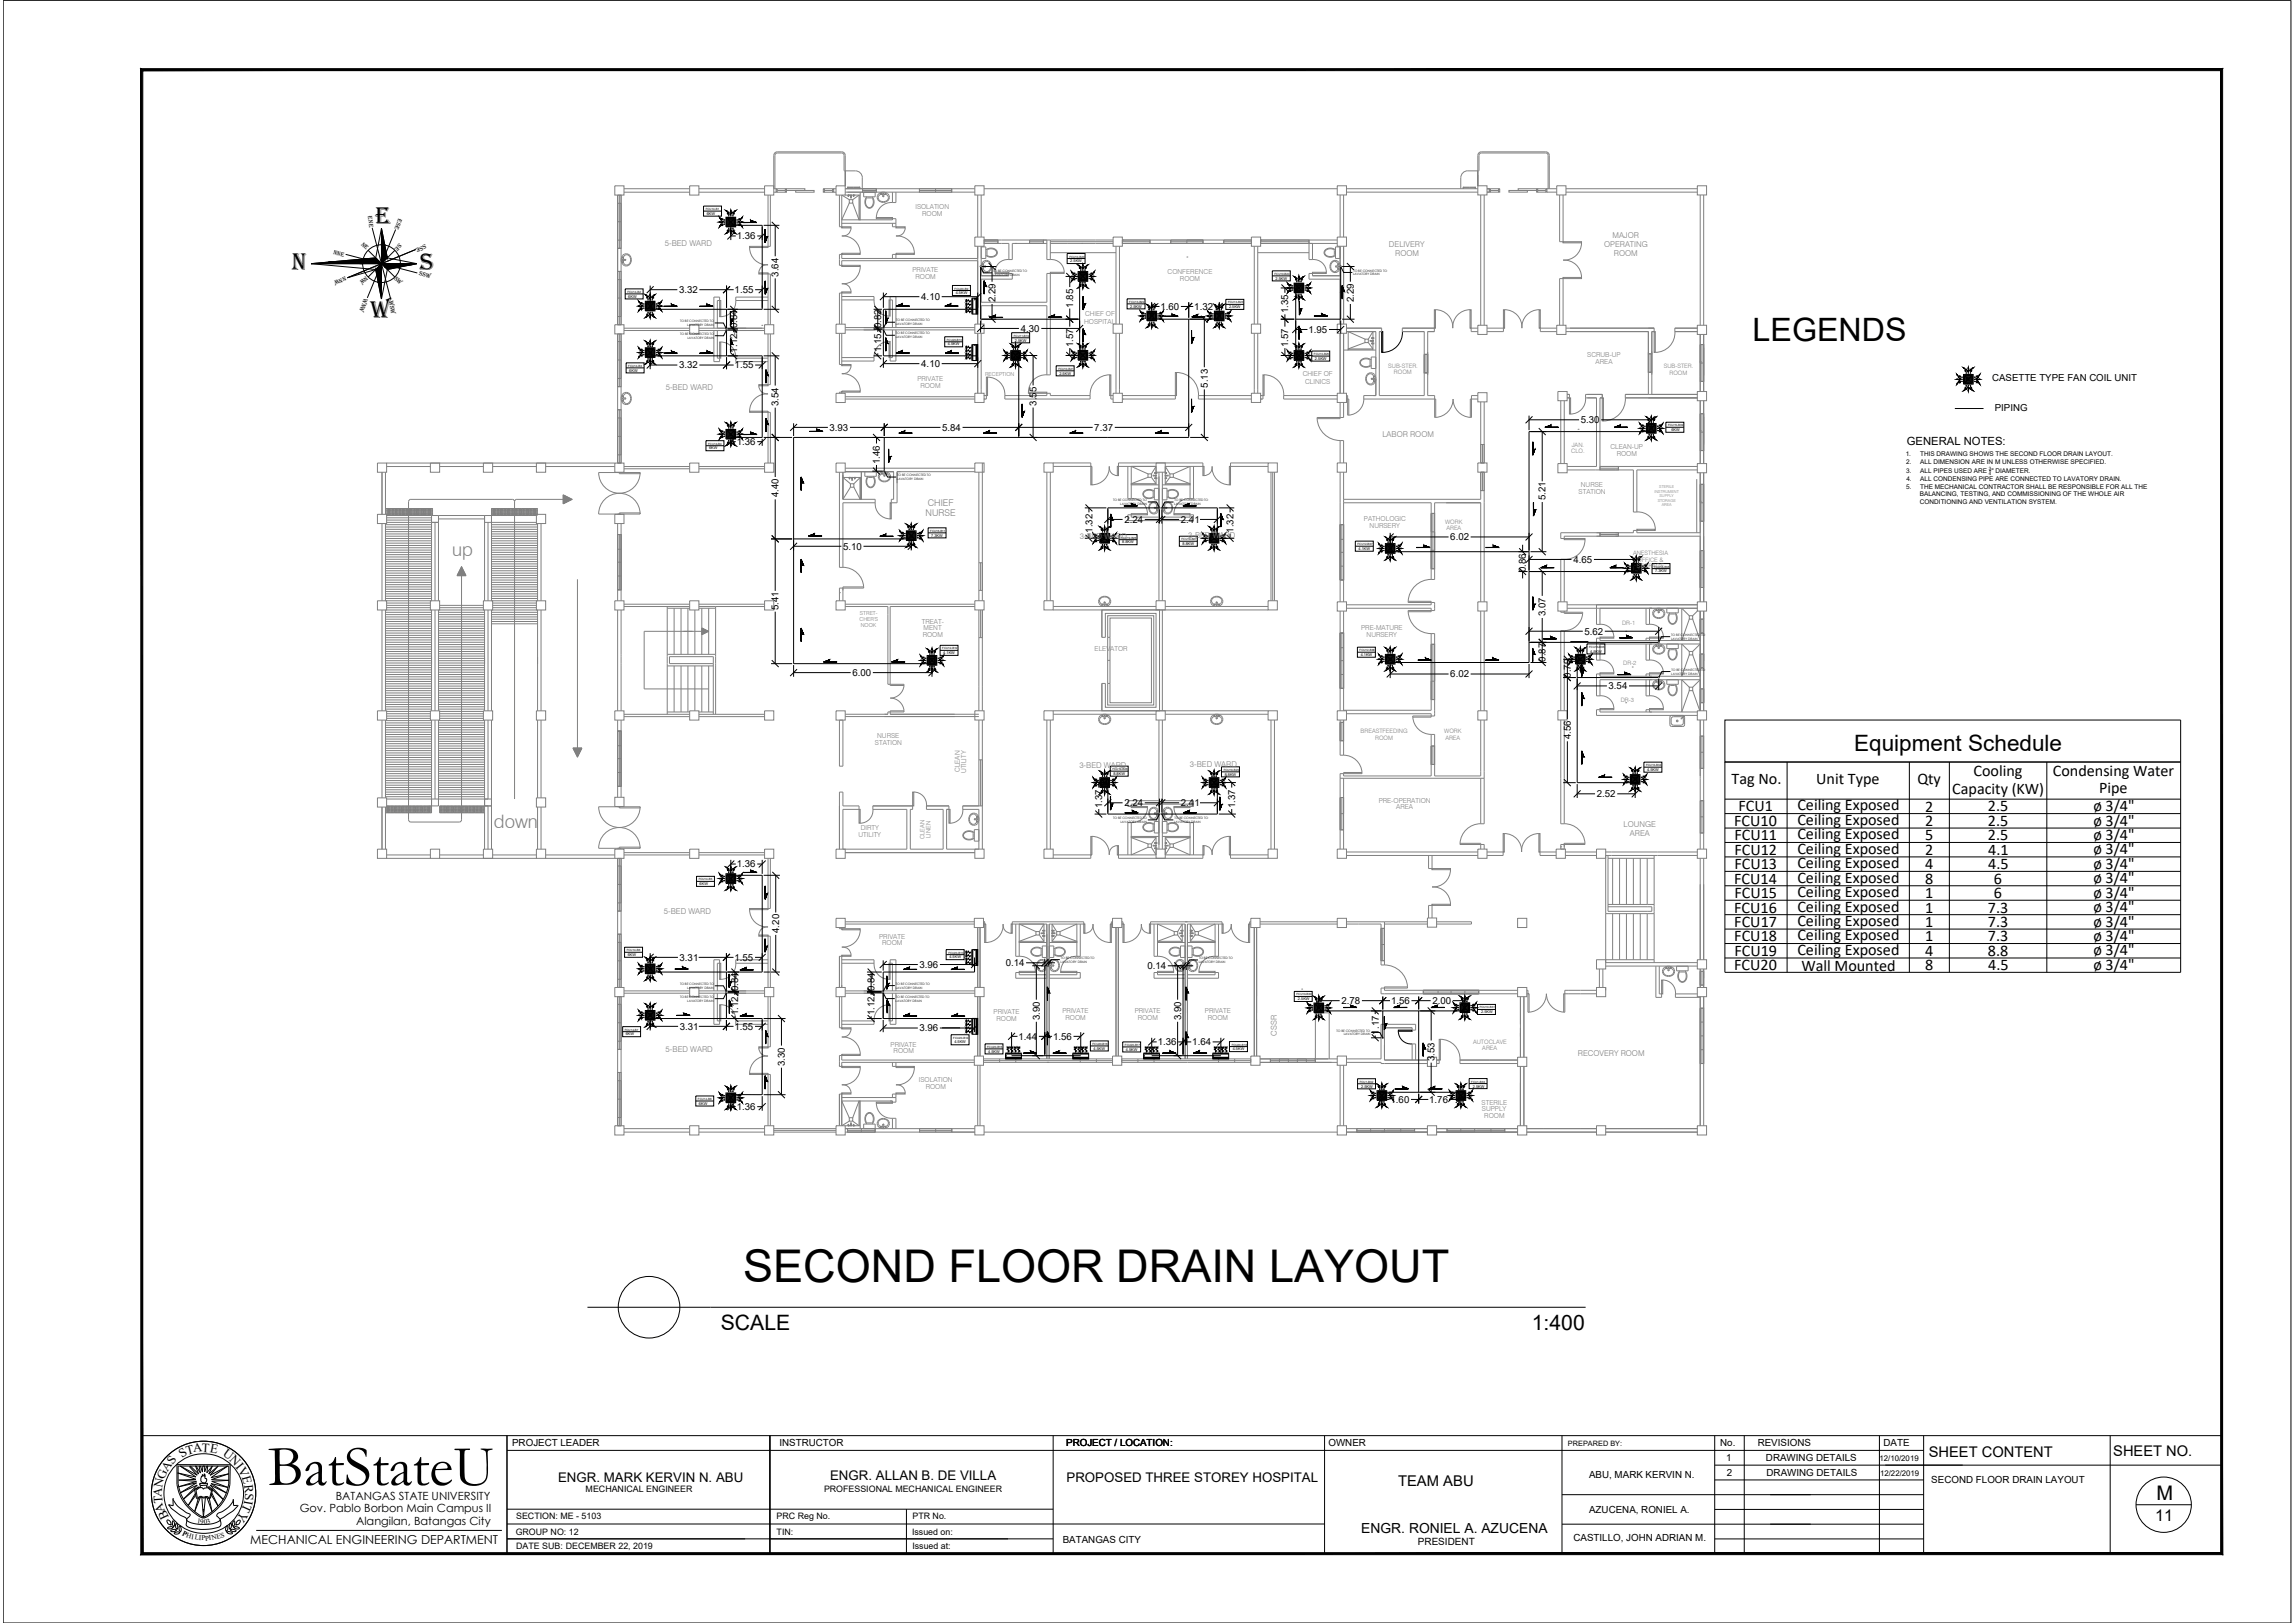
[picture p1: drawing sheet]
<svg xmlns="http://www.w3.org/2000/svg" width="420mm" height="297mm" viewBox="0 0 420 297" stroke-linecap="round" stroke-linejoin="round" font-family="sans-serif">
<defs><g id="words">
<text font-size="10.6" x="49" y="271.8">BatStateU</text>
<text font-size="8.3" x="136.1" y="234.6">SECOND FLOOR DRAIN LAYOUT</text>
<text font-size="5.9" x="320.9" y="62.4">LEGENDS</text>
<g font-size="4.5">
<text x="68.7" y="40.9">E</text>
<text x="53.4" y="49.3">N</text>
<text x="76.8" y="49.4">S</text>
<text x="67.8" y="58.2">W</text>
</g>
<text font-size="4.1" x="339.5" y="137.4">Equipment Schedule</text>
<g font-size="3.9">
<text x="132" y="243.5">SCALE</text>
<text x="280.4" y="243.5">1:400</text>
</g>
<text font-size="3.7" x="394.8" y="274.6">M</text>
<g font-size="3.4" fill="#808080">
<text x="82.8" y="101.8">up</text>
<text x="90.4" y="151.5">down</text>
</g>
<g font-size="3">
<text x="317" y="143.5">Tag No.</text>
<text x="332.5" y="143.6">Unit Type</text>
<text x="351" y="143.5">Qty</text>
<text x="361.3" y="142">Cooling</text>
<text x="375.8" y="142">Condensing Water</text>
<text x="318.3" y="148.5">FCU1</text>
<text x="329.1" y="148.3">Ceiling Exposed</text>
<text x="352.5" y="148.5">2</text>
<text x="357.4" y="145.3">Capacity (KW)</text>
<text x="363.9" y="148.5">2.5</text>
<text x="383.2" y="148.4">ø 3/4&quot;</text>
<text x="384.3" y="145.2">Pipe</text>
<text x="317.5" y="151.2">FCU10</text>
<text x="317.5" y="153.8">FCU11</text>
<text x="329.1" y="151">Ceiling Exposed</text>
<text x="329.1" y="153.6">Ceiling Exposed</text>
<text x="352.5" y="151.2">2</text>
<text x="352.5" y="153.8">5</text>
<text x="363.9" y="151.2">2.5</text>
<text x="363.9" y="153.8">2.5</text>
<text x="383.2" y="151.1">ø 3/4&quot;</text>
<text x="383.2" y="153.7">ø 3/4&quot;</text>
<text x="317.5" y="161.7">FCU14</text>
<text x="317.5" y="156.4">FCU12</text>
<text x="317.5" y="159.1">FCU13</text>
<text x="329.1" y="156.2">Ceiling Exposed</text>
<text x="329.1" y="158.9">Ceiling Exposed</text>
<text x="329.1" y="161.5">Ceiling Exposed</text>
<text x="352.5" y="156.5">2</text>
<text x="352.5" y="161.7">8</text>
<text x="352.5" y="159.1">4</text>
<text x="364" y="156.4">4.1</text>
<text x="364" y="159.1">4.5</text>
<text x="365" y="161.7">6</text>
<text x="383.2" y="156.4">ø 3/4&quot;</text>
<text x="383.2" y="159">ø 3/4&quot;</text>
<text x="383.2" y="161.7">ø 3/4&quot;</text>
<text x="317.5" y="167">FCU16</text>
<text x="317.5" y="164.4">FCU15</text>
<text x="329.1" y="164.2">Ceiling Exposed</text>
<text x="329.1" y="166.8">Ceiling Exposed</text>
<text x="352.4" y="164.4">1</text>
<text x="352.4" y="167">1</text>
<text x="364" y="167">7.3</text>
<text x="365" y="164.4">6</text>
<text x="383.2" y="164.3">ø 3/4&quot;</text>
<text x="383.2" y="166.9">ø 3/4&quot;</text>
<text x="317.5" y="169.7">FCU17</text>
<text x="317.5" y="172.3">FCU18</text>
<text x="329.1" y="169.5">Ceiling Exposed</text>
<text x="329.1" y="172.1">Ceiling Exposed</text>
<text x="352.4" y="169.7">1</text>
<text x="352.4" y="172.3">1</text>
<text x="364" y="169.7">7.3</text>
<text x="364" y="172.3">7.3</text>
<text x="383.2" y="169.6">ø 3/4&quot;</text>
<text x="383.2" y="172.2">ø 3/4&quot;</text>
<text x="317.5" y="177.6">FCU20</text>
<text x="317.5" y="174.9">FCU19</text>
<text x="329.1" y="174.7">Ceiling Exposed</text>
<text x="329.8" y="177.6">Wall Mounted</text>
<text x="352.5" y="177.6">8</text>
<text x="352.5" y="174.9">4</text>
<text x="363.9" y="174.9">8.8</text>
<text x="364" y="177.6">4.5</text>
<text x="383.2" y="174.9">ø 3/4&quot;</text>
<text x="383.2" y="177.5">ø 3/4&quot;</text>
</g>
<text font-size="2.9" x="394.5" y="278.3">11</text>
<g font-size="2.7">
<text x="353.1" y="266.7">SHEET CONTENT</text>
<text x="386.9" y="266.4">SHEET NO.</text>
<text x="255.9" y="271.9">TEAM ABU</text>
</g>
<text font-size="2.5" x="249.2" y="280.5">ENGR. RONIEL A. AZUCENA</text>
<g font-size="2.4">
<text x="102.2" y="271.2">ENGR. MARK KERVIN N. ABU</text>
<text x="152" y="270.9">ENGR. ALLAN B. DE VILLA</text>
<text x="195.3" y="271.3">PROPOSED THREE STOREY HOSPITAL</text>
</g>
<g font-size="2.3">
<text x="30.6" y="269.4" transform="rotate(-56 30.6 269.4)">AS</text>
<text x="33.3" y="266.8" transform="rotate(-33 33.3 266.8)">S</text>
<text x="34.3" y="266.2" transform="rotate(-15 34.3 266.2)">T</text>
<text x="35.4" y="265.8" transform="rotate(-6 35.4 265.8)">A</text>
<text x="36.9" y="265.7" transform="rotate(3 36.9 265.7)">T</text>
<text x="38.4" y="265.8" transform="rotate(11 38.4 265.8)">E</text>
<text x="40.7" y="266.4" transform="rotate(36 40.7 266.4)">U</text>
<text x="41.9" y="267.3" transform="rotate(46 41.9 267.3)">N</text>
<text x="43.1" y="268.5" transform="rotate(51 43.1 268.5)">I</text>
<text x="43.5" y="269" transform="rotate(62 43.5 269)">V</text>
<text x="29.6" y="274" transform="rotate(-85 29.6 274)">A</text>
<text x="29.7" y="272.3" transform="rotate(-78 29.7 272.3)">N</text>
<text x="29.8" y="275.1" transform="rotate(-94 29.8 275.1)">T</text>
<text x="30.1" y="270.9" transform="rotate(-66 30.1 270.9)">G</text>
<text x="44.3" y="270.3" transform="rotate(75 44.3 270.3)">E</text>
<text x="44.7" y="275.2" transform="rotate(114 44.7 275.2)">T</text>
<text x="44.7" y="271.7" transform="rotate(84 44.7 271.7)">R</text>
<text x="44.8" y="274.5" transform="rotate(100 44.8 274.5)">I</text>
<text x="44.9" y="273.2" transform="rotate(94 44.9 273.2)">S</text>
<text x="30.3" y="276.5" transform="rotate(-110 30.3 276.5)">A</text>
<text x="31" y="277.7" transform="rotate(-115 31 277.7)">B</text>
<text x="44.1" y="276.5" transform="rotate(122 44.1 276.5)">Y</text>
<text x="45.8" y="282.6">MECHANICAL ENGINEERING DEPARTMENT</text>
</g>
<g font-size="2.1">
<text x="349.1" y="81.5">GENERAL NOTES:</text>
<text x="61.5" y="274.5">BATANGAS STATE UNIVERSITY</text>
<text x="54.9" y="276.8">Gov. Pablo Borbon Main Campus II</text>
<text x="65.2" y="279.1">Alangilan, Batangas City</text>
</g>
<g font-size="1.8">
<text x="134.9" y="43.8">1.36</text>
<text x="124.3" y="53.6">3.32</text>
<text x="134.5" y="53.6">1.55</text>
<text x="142.5" y="50.6" transform="rotate(-90 142.5 50.6)">3.64</text>
<text x="168.7" y="54.9">4.10</text>
<text x="182.2" y="55.3" transform="rotate(-90 182.2 55.3)">2.29</text>
<text x="196.5" y="56.3" transform="rotate(-90 196.5 56.3)">1.85</text>
<text x="212.5" y="56.7">1.60</text>
<text x="218.7" y="56.7">1.32</text>
<text x="235.9" y="57.3" transform="rotate(-90 235.9 57.3)">1.35</text>
<text x="247.8" y="55.3" transform="rotate(-90 247.8 55.3)">2.29</text>
<text x="134.9" y="60.1" transform="rotate(-90 134.9 60.1)">0.84</text>
<text x="134.9" y="64.5" transform="rotate(-90 134.9 64.5)">1.12</text>
<text x="161.3" y="64.5" transform="rotate(-90 161.3 64.5)">1.15</text>
<text x="161.3" y="60" transform="rotate(-90 161.3 60)">0.82</text>
<text x="186.9" y="60.7">4.30</text>
<text x="196.5" y="63.5" transform="rotate(-90 196.5 63.5)">1.57</text>
<text x="235.9" y="63.5" transform="rotate(-90 235.9 63.5)">1.57</text>
<text x="239.6" y="60.9">1.95</text>
<text x="124.3" y="67.4">3.32</text>
<text x="134.5" y="67.4">1.55</text>
<text x="168.7" y="67.2">4.10</text>
<text x="221.1" y="71" transform="rotate(-90 221.1 71)">5.13</text>
<text x="364.7" y="69.7">CASETTE TYPE FAN COIL UNIT</text>
<text x="142.5" y="74.3" transform="rotate(-90 142.5 74.3)">3.54</text>
<text x="189.8" y="74.3" transform="rotate(-90 189.8 74.3)">3.55</text>
<text x="289.4" y="77.5">5.30</text>
<text x="365.2" y="75.3">PIPING</text>
<text x="134.9" y="81.5">1.36</text>
<text x="151.9" y="78.8">3.93</text>
<text x="172.5" y="78.8">5.84</text>
<text x="200.3" y="78.8">7.37</text>
<text x="161.1" y="84.9" transform="rotate(-90 161.1 84.9)">1.46</text>
<text x="142.5" y="91" transform="rotate(-90 142.5 91)">4.40</text>
<text x="205.8" y="95.7">2.24</text>
<text x="216.2" y="95.7">2.41</text>
<text x="283" y="91.6" transform="rotate(-90 283 91.6)">5.21</text>
<text x="154.3" y="100.6">5.10</text>
<text x="200" y="97.5" transform="rotate(-90 200 97.5)">1.32</text>
<text x="225.8" y="97.5" transform="rotate(-90 225.8 97.5)">1.32</text>
<text x="265.5" y="98.9">6.02</text>
<text x="279.4" y="104.8" transform="rotate(-90 279.4 104.8)">0.86</text>
<text x="288.1" y="103">4.65</text>
<text x="142.5" y="111.6" transform="rotate(-90 142.5 111.6)">5.41</text>
<text x="283" y="112.8" transform="rotate(-90 283 112.8)">3.07</text>
<text x="290.1" y="116.1">5.62</text>
<text x="156.1" y="123.7">6.00</text>
<text x="265.5" y="124">6.02</text>
<text x="283" y="121.1" transform="rotate(-90 283 121.1)">0.87</text>
<text x="287.6" y="124" transform="rotate(-90 287.6 124)">0.79</text>
<text x="294.5" y="126.2">3.54</text>
<text x="287.6" y="135.3" transform="rotate(-90 287.6 135.3)">4.56</text>
<text x="201.8" y="147.9" transform="rotate(-90 201.8 147.9)">1.37</text>
<text x="205.8" y="147.5">2.24</text>
<text x="216.2" y="147.5">2.41</text>
<text x="226.1" y="147.9" transform="rotate(-90 226.1 147.9)">1.37</text>
<text x="292.3" y="145.9">2.52</text>
<text x="134.9" y="158.8">1.36</text>
<text x="142.6" y="170.7" transform="rotate(-90 142.6 170.7)">4.20</text>
<text x="124.4" y="175.8">3.31</text>
<text x="134.5" y="175.8">1.55</text>
<text x="168.3" y="177.2">3.96</text>
<text x="184.1" y="176.8">0.14</text>
<text x="210.1" y="177.4">0.14</text>
<text x="135.2" y="181.4" transform="rotate(-90 135.2 181.4)">0.84</text>
<text x="135.2" y="185.8" transform="rotate(-90 135.2 185.8)">1.12</text>
<text x="160.1" y="181.4" transform="rotate(-90 160.1 181.4)">0.84</text>
<text x="160.1" y="185.8" transform="rotate(-90 160.1 185.8)">1.12</text>
<text x="245.6" y="183.8">2.78</text>
<text x="254.7" y="183.8">1.56</text>
<text x="262.2" y="183.8">2.00</text>
<text x="124.4" y="188.5">3.31</text>
<text x="134.5" y="188.5">1.55</text>
<text x="168.3" y="188.8">3.96</text>
<text x="186.5" y="190.3">1.44</text>
<text x="190.4" y="186.7" transform="rotate(-90 190.4 186.7)">3.90</text>
<text x="192.8" y="190.3">1.56</text>
<text x="211.9" y="191.3">1.36</text>
<text x="216.2" y="186.7" transform="rotate(-90 216.2 186.7)">3.90</text>
<text x="218.3" y="191.3">1.64</text>
<text x="252.4" y="189.3" transform="rotate(-90 252.4 189.3)">1.17</text>
<text x="143.7" y="195.1" transform="rotate(-90 143.7 195.1)">3.30</text>
<text x="262.6" y="194.2" transform="rotate(-90 262.6 194.2)">3.53</text>
<text x="134.9" y="203.2">1.36</text>
<text x="254.6" y="201.8">1.60</text>
<text x="261.7" y="201.8">1.76</text>
<text x="93.8" y="264.6">PROJECT LEADER</text>
<text x="142.7" y="264.7">INSTRUCTOR</text>
<text x="195.2" y="264.7">PROJECT / LOCATION:</text>
<text x="243.2" y="264.7">OWNER</text>
<text x="314.9" y="264.7">No.</text>
<text x="316" y="267.3">1</text>
<text x="321.8" y="264.7">REVISIONS</text>
<text x="323.3" y="267.4">DRAWING DETAILS</text>
<text x="344.8" y="264.7">DATE</text>
<text x="290.9" y="270.5">ABU, MARK KERVIN N.</text>
<text x="316.1" y="270.1">2</text>
<text x="323.4" y="270.1">DRAWING DETAILS</text>
<text x="353.6" y="271.4">SECOND FLOOR DRAIN LAYOUT</text>
<text x="290.9" y="276.8">AZUCENA, RONIEL A.</text>
<text x="194.6" y="282.4">BATANGAS CITY</text>
<text x="259.6" y="282.8">PRESIDENT</text>
<text x="288.1" y="282.1">CASTILLO, JOHN ADRIAN M.</text>
</g>
<g font-size="1.7" fill="#808080">
<text x="169.4" y="94.5">NURSE</text>
<text x="169.8" y="92.6">CHIEF</text>
</g>
<g font-size="1.6">
<text x="107.2" y="273">MECHANICAL ENGINEER</text>
<text x="150.9" y="273">PROFESSIONAL MECHANICAL ENGINEER</text>
<text x="94.4" y="280.8">GROUP NO: 12</text>
<text x="94.5" y="278">SECTION: ME - 5103</text>
<text x="142.2" y="278.1">PRC Reg No.</text>
<text x="142.2" y="280.9">TIN:</text>
<text x="167" y="280.8">Issued on:</text>
<text x="167" y="278">PTR No.</text>
<text x="94.5" y="283.6">DATE SUB: DECEMBER 22, 2019</text>
<text x="167" y="283.6">Issued at:</text>
</g>
<g font-size="1.5" fill="#808080">
<text x="121.7" y="45">5-BED WARD</text>
<text x="254.3" y="45.2">DELIVERY</text>
<text x="255.4" y="46.8">ROOM</text>
<text x="293.7" y="45.2">OPERATING</text>
<text x="295.2" y="43.6">MAJOR</text>
<text x="295.5" y="46.8">ROOM</text>
<text x="121.9" y="71.3">5-BED WARD</text>
<text x="253.1" y="80">LABOR ROOM</text>
<text x="197.7" y="98.6">3-BED WARD</text>
<text x="217.5" y="98.5">3-BED WARD</text>
<text x="197.6" y="140.6">3-BED WARD</text>
<text x="217.8" y="140.4">3-BED WARD</text>
<text x="297.2" y="151.3">LOUNGE</text>
<text x="298.4" y="152.9">AREA</text>
<text x="121.5" y="167.4">5-BED WARD</text>
<text x="233.8" y="189.5" transform="rotate(-90 233.8 189.5)">CSSR</text>
<text x="121.9" y="192.5">5-BED WARD</text>
<text x="288.9" y="193.2">RECOVERY ROOM</text>
</g>
<g font-size="1.4">
<text x="344.1" y="267.3">12/10/2019</text>
<text x="344.2" y="270.1">12/22/2019</text>
</g>
<g font-size="1.3">
<text x="287.1" y="264.6">PREPARED BY:</text>
<text x="33.3" y="280.9" transform="rotate(27 33.3 280.9)">P</text>
<text x="34" y="281.3" transform="rotate(17 34 281.3)">H</text>
<text x="35" y="281.6" transform="rotate(8 35 281.6)">I</text>
<text x="35.6" y="281.7" transform="rotate(10 35.6 281.7)">L</text>
<text x="36.1" y="278.7" transform="rotate(9 36.1 278.7)">1</text>
<text x="36.4" y="281.9" transform="rotate(3 36.4 281.9)">I</text>
<text x="36.7" y="278.8">90</text>
<text x="36.9" y="281.9">P</text>
<text x="37.6" y="281.9" transform="rotate(-8 37.6 281.9)">PI</text>
<text x="38" y="278.8" transform="rotate(-14 38 278.8)">3</text>
<text x="38.8" y="281.9" transform="rotate(-13 38.8 281.9)">N</text>
<text x="39.8" y="281.6" transform="rotate(-14 39.8 281.6)">E</text>
<text x="40.5" y="281.4" transform="rotate(-15 40.5 281.4)">S</text>
</g>
<g font-size="1.2" fill="#808080">
<text x="167.6" y="38.3">ISOLATION</text>
<text x="168.8" y="39.5">ROOM</text>
<text x="167.1" y="49.8">PRIVATE</text>
<text x="167.6" y="51">ROOM</text>
<text x="213.8" y="50.1">CONFERENCE</text>
<text x="216" y="51.4">ROOM</text>
<text x="198.5" y="59.3">HOSPITAL</text>
<text x="198.6" y="57.9">CHIEF OF</text>
<text x="290.6" y="65.4">SCRUB-UP</text>
<text x="168" y="69.8">PRIVATE</text>
<text x="168.5" y="71">ROOM</text>
<text x="238.5" y="68.9">CHIEF OF</text>
<text x="239" y="70.3">CLINICS</text>
<text x="292.1" y="66.7">AREA</text>
<text x="294.8" y="82.1">CLEAN-UP</text>
<text x="296" y="83.5">ROOM</text>
<text x="289.4" y="89.1">NURSE</text>
<text x="249.7" y="95.3">PATHOLOGIC</text>
<text x="289" y="90.5">STATION</text>
<text x="250.7" y="96.7">NURSERY</text>
<text x="168.8" y="114.1">TREAT-</text>
<text x="168.9" y="116.6">ROOM</text>
<text x="169.1" y="115.3">MENT</text>
<text x="200.4" y="119.1">ELEVATOR</text>
<text x="249.2" y="115.2">PRE-MATURE</text>
<text x="250.2" y="116.6">NURSERY</text>
<text x="160.2" y="136.4">STATION</text>
<text x="160.6" y="135.1">NURSE</text>
<text x="175.7" y="141.3" transform="rotate(-90 175.7 141.3)">CLEAN</text>
<text x="176.9" y="141.5" transform="rotate(-90 176.9 141.5)">UTILITY</text>
<text x="252.4" y="146.9">PRE-OPERATION</text>
<text x="255.6" y="148.1">AREA</text>
<text x="157.2" y="153.1">UTILITY</text>
<text x="157.6" y="151.9">DIRTY</text>
<text x="161" y="171.8">PRIVATE</text>
<text x="161.5" y="173">ROOM</text>
<text x="181.9" y="185.7">PRIVATE</text>
<text x="194.5" y="185.4">PRIVATE</text>
<text x="207.7" y="185.4">PRIVATE</text>
<text x="220.6" y="185.4">PRIVATE</text>
<text x="163.1" y="191.6">PRIVATE</text>
<text x="182.4" y="186.9">ROOM</text>
<text x="195.1" y="186.7">ROOM</text>
<text x="208.3" y="186.7">ROOM</text>
<text x="221.1" y="186.6">ROOM</text>
<text x="163.6" y="192.8">ROOM</text>
<text x="168.2" y="198.1">ISOLATION</text>
<text x="169.5" y="199.3">ROOM</text>
<text x="271.3" y="202.2">STERILE</text>
<text x="271.3" y="203.4">SUPPLY</text>
<text x="271.7" y="204.6">ROOM</text>
</g>
<g font-size="1.2">
<text x="348.9" y="83.5">1.</text>
<text x="351.5" y="83.5">THIS DRAWING SHOWS THE SECOND FLOOR DRAIN LAYOUT.</text>
<text x="349" y="86.6">3.</text>
<text x="349" y="89.4">5.</text>
<text x="349" y="84.9">2.</text>
<text x="349" y="88">4.</text>
<text x="351.5" y="89.4">THE MECHANICAL CONTRACTOR SHALL BE RESPONSIBLE FOR ALL THE</text>
<text x="351.5" y="84.9">ALL DIMENSION ARE IN M UNLESS OTHERWISE SPECIFIED.</text>
<text x="351.5" y="86.6">ALL PIPES USED ARE &quot; DIAMETER.</text>
<text x="351.5" y="88">ALL CONDENSING PIPE ARE CONNECTED TO LAVATORY DRAIN.</text>
<text x="351.5" y="90.8">BALANCING, TESTING, AND COMMISSIONING OF THE WHOLE AIR</text>
<text x="351.5" y="92.3">CONDITIONING AND VENTILATION SYSTEM.</text>
</g>
<g font-size="1.1">
<text x="67.3" y="39.6" transform="rotate(82 67.3 39.6)">ene</text>
<text x="73" y="40" transform="rotate(112 73 40)">ese</text>
<text x="61" y="46.5" transform="rotate(14 61 46.5)">nne</text>
<text x="66.1" y="44.8" transform="rotate(45 66.1 44.8)">nE</text>
<text x="73.1" y="44.6" transform="rotate(135 73.1 44.6)">se</text>
<text x="77.9" y="44.7" transform="rotate(158 77.9 44.7)">sse</text>
<text x="63.2" y="50.6" transform="rotate(157 63.2 50.6)">nnw</text>
<text x="66.9" y="50.4" transform="rotate(135 66.9 50.4)">nw</text>
<text x="72.1" y="51" transform="rotate(45 72.1 51)">sw</text>
<text x="76.7" y="50.4" transform="rotate(15 76.7 50.4)">ssw</text>
<text x="66.7" y="54.6" transform="rotate(112 66.7 54.6)">wnw</text>
<text x="71.3" y="55.1" transform="rotate(81 71.3 55.1)">wsw</text>
</g>
<g font-size="1.1" fill="#808080">
<text x="254.2" y="67.3">SUB-STER.</text>
<text x="255.2" y="68.5">ROOM</text>
<text x="304.6" y="67.4">SUB-STER.</text>
<text x="305.6" y="68.6">ROOM</text>
<text x="287.6" y="82.9">CLO.</text>
<text x="287.8" y="81.7">JAN.</text>
<text x="264.6" y="95.8">WORK</text>
<text x="264.8" y="97">AREA</text>
<text x="299" y="101.6">ANESTHESIA</text>
<text x="299.7" y="104">STORAGE</text>
<text x="299.8" y="102.8">OFFICE &amp;</text>
<text x="297" y="114.3">DR-1</text>
<text x="297.2" y="121.7">DR-2</text>
<text x="296.7" y="128.4">DR-3</text>
<text x="249.1" y="134.2">BREASTFEEDING</text>
<text x="251.8" y="135.4">ROOM</text>
<text x="264.4" y="134.2">WORK</text>
<text x="264.6" y="135.4">AREA</text>
<text x="169.3" y="153.5" transform="rotate(-90 169.3 153.5)">CLEAN</text>
<text x="170.3" y="153.3" transform="rotate(-90 170.3 153.3)">LINEN</text>
<text x="269.7" y="191.1">AUTOCLAVE</text>
<text x="271.4" y="192.2">AREA</text>
</g>
<g font-size="1" fill="#808080">
<text x="180.4" y="68.8">RECEPTION</text>
<text x="157.4" y="113.7">CHER'S</text>
<text x="157.4" y="112.6">STRET-</text>
<text x="157.6" y="114.8">NOOK</text>
</g>
<g font-size=".8">
<text x="364.1" y="86.1">3</text>
<text x="364.1" y="86.9">4</text>
</g>
<g font-size=".7">
<text x="129.4" y="39.3">6KW</text>
<text x="175" y="53.8">4.5KW</text>
<text x="196" y="48">2.5KW</text>
<text x="233.5" y="51.2">2.5KW</text>
<text x="115" y="54.5">6KW</text>
<text x="206.9" y="56.3">2.5KW</text>
<text x="225" y="56.4">2.5KW</text>
<text x="173.5" y="63.2">4.5KW</text>
<text x="185.8" y="62.5">2.5KW</text>
<text x="240.7" y="65.8">2.5KW</text>
<text x="115.2" y="68">6KW</text>
<text x="194" y="68.6">2.5KW</text>
<text x="129.8" y="82.3">6KW</text>
<text x="306" y="78.9">6KW</text>
<text x="170.5" y="98.2">7.3KW</text>
<text x="205.5" y="99.4">8.8KW</text>
<text x="216.5" y="99.7">8.8KW</text>
<text x="248.7" y="100.6">4.1KW</text>
<text x="303" y="104.7">7.3KW</text>
<text x="172.7" y="119.7">4.1KW</text>
<text x="291.1" y="119.4">4.5KW</text>
<text x="249.1" y="120">4.1KW</text>
<text x="203.8" y="141.8">8.8KW</text>
<text x="224.2" y="141.9">8.8KW</text>
<text x="301.6" y="141.1">4.5KW</text>
<text x="128.1" y="162">6KW</text>
<text x="114.9" y="175">6KW</text>
<text x="173.8" y="175.4">4.5KW</text>
<text x="237.6" y="183.1">2.5KW</text>
<text x="271.2" y="185.5">2.5KW</text>
<text x="114.6" y="189.5">6KW</text>
<text x="174.7" y="191">4.5KW</text>
<text x="180.9" y="192.6">4.5KW</text>
<text x="200.2" y="192.1">4.5KW</text>
<text x="206.1" y="192.3">4.5KW</text>
<text x="225.7" y="192.2">4.5KW</text>
<text x="128" y="202.2">6KW</text>
<text x="249.2" y="199.1">2.5KW</text>
<text x="269.6" y="199">2.5KW</text>
</g>
<g font-size=".7" fill="#808080">
<text x="303.8" y="89.4">STERILE</text>
<text x="302.9" y="90.2">INSTRUMENT</text>
<text x="303.5" y="91.8">STORAGE</text>
<text x="303.8" y="91">SUPPLY</text>
<text x="304.2" y="92.6">AREA</text>
</g>
<g font-size=".6">
<text x="181.8" y="50.5">LAVATORY DRAIN</text>
<text x="181.8" y="49.8">TO BE CONNECTED TO</text>
<text x="247.7" y="50.4">LAVATORY DRAIN</text>
<text x="247.8" y="49.7">TO BE CONNECTED TO</text>
<text x="124.5" y="59">TO BE CONNECTED TO</text>
<text x="125.8" y="59.7">LAVATORY DRAIN</text>
<text x="164" y="59.5">LAVATORY DRAIN</text>
<text x="164.1" y="58.8">TO BE CONNECTED TO</text>
<text x="124.5" y="61.3">TO BE CONNECTED TO</text>
<text x="125.8" y="62">LAVATORY DRAIN</text>
<text x="164" y="61.9">LAVATORY DRAIN</text>
<text x="164" y="61.2">TO BE CONNECTED TO</text>
<text x="164.2" y="87.9">LAVATORY DRAIN</text>
<text x="164.3" y="87.2">TO BE CONNECTED TO</text>
<text x="203.8" y="91.7">TO BE CONNECTED TO</text>
<text x="205.1" y="92.4">LAVATORY DRAIN</text>
<text x="215" y="92.4">LAVATORY DRAIN</text>
<text x="215" y="91.7">TO BE CONNECTED TO</text>
<text x="305.9" y="117.1">LAVATORY DRAIN</text>
<text x="306" y="116.4">TO BE CONNECTED TO</text>
<text x="306" y="123.5">LAVATORY DRAIN</text>
<text x="306" y="122.8">TO BE CONNECTED TO</text>
<text x="203.8" y="149.9">TO BE CONNECTED TO</text>
<text x="215" y="149.9">TO BE CONNECTED TO</text>
<text x="205.1" y="150.6">LAVATORY DRAIN</text>
<text x="215" y="150.6">LAVATORY DRAIN</text>
<text x="194.2" y="176.2">LAVATORY DRAIN</text>
<text x="194.2" y="175.5">TO BE CONNECTED TO</text>
<text x="219.5" y="176.3">LAVATORY DRAIN</text>
<text x="219.5" y="175.5">TO BE CONNECTED TO</text>
<text x="124.5" y="180.3">TO BE CONNECTED TO</text>
<text x="124.5" y="182.6">TO BE CONNECTED TO</text>
<text x="125.8" y="183.3">LAVATORY DRAIN</text>
<text x="125.8" y="181">LAVATORY DRAIN</text>
<text x="164" y="183.3">LAVATORY DRAIN</text>
<text x="164" y="180.9">LAVATORY DRAIN</text>
<text x="164" y="182.6">TO BE CONNECTED TO</text>
<text x="164" y="180.2">TO BE CONNECTED TO</text>
<text x="244.7" y="188.8">TO BE CONNECTED TO</text>
<text x="246" y="189.5">LAVATORY DRAIN</text>
</g>
<g font-size=".5">
<text x="129.2" y="38.5">FCU14-B1</text>
<text x="195.8" y="47.1">FCU10-B20</text>
<text x="114.9" y="53.6">FCU14-B2</text>
<text x="174.8" y="53">FCU20-B9</text>
<text x="233.3" y="50.3">FCU10-B24</text>
<text x="206.7" y="55.4">FCU13-B22</text>
<text x="224.8" y="55.5">FCU13-B23</text>
<text x="173.3" y="62.4">FCU20-B10</text>
<text x="185.6" y="61.6">FCU11-B19</text>
<text x="240.5" y="65">FCU10-B25</text>
<text x="115" y="67.1">FCU14-B3</text>
<text x="193.8" y="67.7">FCU10-B21</text>
<text x="129.6" y="81.4">FCU14-B4</text>
<text x="305.4" y="78">FCU15-B39</text>
<text x="170.3" y="97.3">FCU16-B11</text>
<text x="205.3" y="98.6">FCU19-B26</text>
<text x="216.3" y="98.9">FCU19-B27</text>
<text x="248.5" y="99.8">FCU12-B37</text>
<text x="302.9" y="103.9">FCU18-B38</text>
<text x="172.5" y="118.8">FCU12-B12</text>
<text x="248.9" y="119.2">FCU12-B36</text>
<text x="290.9" y="118.6">FCU13-B35</text>
<text x="203.7" y="141">FCU19-B28</text>
<text x="224" y="141.1">FCU19-B29</text>
<text x="301.4" y="140.2">FCU13-B34</text>
<text x="127.9" y="161.1">FCU14-B5</text>
<text x="114.7" y="174.1">FCU14-B6</text>
<text x="173.6" y="174.5">FCU20-B13</text>
<text x="237.4" y="182.2">FCU10-B30</text>
<text x="270.9" y="184.6">FCU10-B31</text>
<text x="114.4" y="188.6">FCU14-B7</text>
<text x="174.5" y="190.1">FCU20-B14</text>
<text x="180.7" y="191.8">FCU20-B15</text>
<text x="200" y="191.2">FCU20-B16</text>
<text x="205.9" y="191.4">FCU20-B17</text>
<text x="225.5" y="191.4">FCU20-B18</text>
<text x="127.8" y="201.3">FCU14-B8</text>
<text x="248.9" y="198.2">FCU1-B32</text>
<text x="269.4" y="198.1">FCU1-B33</text>
</g>
</g></defs>
<!-- layer: 0 -->
<g fill="none" stroke="#808080" stroke-width=".18">
<path d="M112.6 34h1.6v1.7h-1.6zM113.1 35.7h.6v9.8h-.6zM113.1 35.7v23.7h.6v-23.7M113.1 37.2h.6M113.4 35.7v9.8M114.2 34.5h12.1M114.2 35.2h12.1M126.3 34h1.7v1.7h-1.7zM128 34.5h12M128 35.2h12M140 34h1.7v1.7h-1.7zM140.6 35.7v9.6"/>
<path d="M141 35.7v9.4h-.4M141.7 35.2h.4M141.9 34.5v-6.1v-.2l.4-.2h11.8l.4 .2v.2l.1 2.8 2 .1a1.26 1.26 0 0 1 1.3 1.2v2M142.1 34.5h.2v.7h-.2zM142.3 34.5h1.5M142.3 35.2h1.5M142.3 34.9h1.5M143.8 34.5h.2v.7h-.2zM144 34.5h3.4v.4h-3.4zM145.7 34.9h3.3v.3h-3.3zM150.7 34.5h.2v.7h-.2zM150.9 34.5h1.5"/>
<path d="M150.9 35.2h1.5M150.9 34.9h1.5M152.4 34.5h.2v.7h-.2zM152.6 34.5h.5M152.6 35.2h.5M153.1 34h1.6v1.7h-1.6zM153.7 35.7v5.8h.4M154.7 31.3v2.7v-5.6a.63 .63 0 0 0-.6-.6h-11.8a.63 .63 0 0 0-.6 .6v6.1h.4M154.7 34.5h23.8M154.7 35.7h2.8M154.7 35.2h23.8M155.1 35.2h5.1v.8h-2.1v-.8"/>
<path d="M155.2 34.5v-.3v.3M155.2 35.7h.1M155.2 34.3h2.2M155.2 34.2h2.2M155.2 35.9h.2M155.3 35.8h.1M155.3 35.7h.1M155.3 35.8h-.1M155.3 35.9h.1M155.3 35.7v.2M155.4 35.7v.2M155.4 35.8h.1"/>
<path d="M155.4 35.9h.1M155.4 35.7h.1M155.5 36.5h.6v.7h-.6zM155.5 36.5l-1.4-.8v6M155.5 37.2l-1.4 3h9.3v-.2M155.7 35.7h.1M155.7 36.3h.2M155.7 36.2v.1M155.7 35.7h.2M155.7 35.7v.1M155.7 35.8l.1 .1M155.7 35.8h.1"/>
<path d="M155.7 36h.2M155.7 35.8v.3M155.7 36.1h.2M155.7 36.1v.1M155.8 35.9h.1M155.8 35.8h.1M155.8 35.8l.1 .3M155.9 36.1v.1M155.9 35.9h.1M155.9 35.8h.1M155.9 35.7v.1M155.9 36.2v.1"/>
<path d="M155.9 35.7h.1M156.1 37.2l1.2 3M156.2 35.7h.1M156.2 35.9h.1M156.2 35.8h.1M156.2 35.7v.2M156.3 35.8h.1M156.3 35.7v.2M156.3 35.9h.1M156.3 35.7h.1M157.4 34.5v-.3v.3M157.5 35.2v5h-.2v-4.5l-1.2 .8"/>
<path d="M157.9 34.5h2.5v.7h-2.5zM157.9 34.9h2.5M157.9 34.5v.7M158.7 36a1.27 1.27 0 0 0 .5 2.1 1.27 1.27 0 0 0 .5-2.1M158.8 36.2h.8a.98 .98 0 0 1 .3 1.1 .98 .98 0 0 1-.9 .7l-.3-.3-.2-.4 .1-1M158.8 36.2l-.2 .1M160.4 39.8h3v.2h-3zM160.4 34.5v.7M160.7 36.4l.6 .6M160.7 35.8v.6M160.8 36.5l.2 .2M161 35.7l-.2 .3v.5"/>
<path d="M161.3 35.2l-.6 .6M161.3 37h.8M161.3 35.2a.97 .97 0 0 1 1.4 .4 .97 .97 0 0 1-.6 1.4M161.6 35.5v-.1h.2v.6l-.2-.5M161.6 35.6l-.6 .1M161.6 35.8l.1 .2 .1-.2M161.8 35.6h.4a.64 .64 0 0 1 .4 .9M162.6 36.5a1.13 1.13 0 0 1-1.6 .2M163.4 35.2v1.9M163.4 37.1a2.75 2.75 0 0 0-3 2.7M164 35.2v1.9h-.6M168.3 34.5h5.9v.7h-5.9z"/>
<path d="M168.3 34.9h5.9M168.3 34.5v.7M171.3 34.5v.7M174.2 34.5v.7M178.5 34h1.7v1.7h-1.7zM179 35.7v7.7M179.6 35.7v7.7M180.2 34.5h64.6M244.8 34h1.7v1.7h-1.7zM245.3 35.7v7.7M246 35.7v7.7M246.5 34.5h24.1"/>
<path d="M246.5 35.2h24.1M267.4 34.5v-2a1.26 1.26 0 0 1 1.3-1.2l2-.1 .1-2.8 .2-.3 .2-.1h11.8l.2 .1 .2 .3v6.1M267.9 34.6v-.4h2.2v.4M267.9 34.3h2.1M267.9 34.2v.3M270 34.2v.4M270.6 34h1.6v1.7h-1.6zM270.6 28.4v5.6v-2.7M270.6 32v2M270.6 28.4a.63 .63 0 0 1 .6-.6h11.8a.63 .63 0 0 1 .6 .6v6.1M271.1 35.7v23.8M271.7 35.7v23.8"/>
<path d="M272.2 34.5h.5v.7h-.5M272.7 34.5h.2v.7h-.2zM272.9 34.5h1.5M272.9 34.9h1.5M272.9 35.2h1.5M274.4 34.5h.2v.7h-.2zM276.2 34.9h3.4v.3h-3.4zM277.9 34.5h3.4v.4h-3.4zM281.3 34.5h.2v.7h-.2zM281.5 34.5h1.5M281.5 34.9h1.5M281.5 35.2h1.5"/>
<path d="M283 34.5h.2v.7h-.2zM283.2 34.5h1.8M283.2 35.2h1.8M285 34h1.7v1.7h-1.7zM285.5 35.7v8.5h.7M286.2 35.7v8.7M286.7 34.5h24M286.7 35.2h24M310.7 34h1.7v1.7h-1.7zM311.3 35.7v23.8M311.9 35.7v23.8M112.6 59.4h1.6v1.7h-1.6z"/>
<path d="M113.1 49.7h.6v9.7h-.6zM113.1 43.9h.6M113.1 45.5h.6M113.1 49.7h.6M113.1 40.6h.6M113.1 51.2h.6M113.1 57.9h.6M113.1 54.6h.6M113.4 49.7v9.7M114 48.4l.5 .3 .5-.1M114 46.8a1.28 1.28 0 0 0 0 1.5M114 47.4l-.1 .2 .1 .1"/>
<path d="M114 47.5l.6 .1-.6 .1M114.1 47a.71 .71 0 0 1 .9-.3 .71 .71 0 0 1 .5 .9 .68 .68 0 0 1-.6 .9 .68 .68 0 0 1-.8-.8M114.1 47v.5M114.3 46.5l-.3 .3M114.3 46.5h.7M114.4 47.5h.1M114.5 47.6h-.1M114.5 47.5v.1M115 46.5a1.23 1.23 0 0 1 0 2.1M126.3 59.4h1.7v1.7h-1.7zM131.7 55h.3v3h-.3zM131.7 55h-.4v5.1"/>
<path d="M131.7 55v-.6h-1v5.7M133.9 59.3l-.2 .3M134.7 55a2.75 2.75 0 0 1-2.7 3M134.7 55h5.9M137.2 45.3a3.2 3.2 0 0 0 3.4 3.2 1.48 1.48 0 0 0-1.7 1.4M137.2 45.1h3.4v.2h-3.4zM138.9 49.9h1.7v.3h-1.7zM139.5 59.5h.1M140 59.4h1.7v1.7h-1.7zM140.6 50.2h.4v9.2M140.6 49.9v9.5M140.6 54.4h-5.9v.6"/>
<path d="M153.1 59.3h1.6v1.7h-1.6zM154.1 48.6h3.4v.2h-3.4zM154.1 53.4h1.7v.2h-1.7zM154.1 46.4h3.4v.2h-3.4zM154.1 41.5h1.7v.2h-1.7zM154.1 46.4v.9h24.9M154.1 53.4v5.9M154.1 46.6h-.4v2h.4M154.1 53.6h-.4v5.7M154.1 54.3h5.9v.6M154.1 54.9h5.9M154.1 40.9h9.9"/>
<path d="M154.7 60h23.8M155.8 41.7a1.48 1.48 0 0 1-1.7 1.5 3.2 3.2 0 0 1 3.4 3.1M157.5 48.8a3.2 3.2 0 0 1-3.4 3.1 1.5 1.5 0 0 1 1.7 1.5M160 54.9a2.75 2.75 0 0 0 2.8 2.9M162.8 54.9h.2v2.9h-.2zM163 54.9h.4v5.1M163 54.9v-.6h1v5.7M163.4 40.9v.6h.6M163.4 47.3v-.7h.6v.7M163.4 40h.6v1.5M164 46.4h3.4v.2h-3.4zM164 41.5h1.7v.2h-1.7z"/>
<path d="M165.7 41.7a1.49 1.49 0 0 1-1.7 1.5 3.2 3.2 0 0 1 3.4 3.1M178.5 59.3h1.7v1.7h-1.7zM178.5 43.4h1.7v1.7h-1.7zM179 47.7h-24.9v1.1M179 45.1v14.2M179.6 45.1v5.4h5.1v-.5M179.6 45.2h.9v2.1h-.9M179.7 48.3v.9M179.7 48.3a.97 .97 0 0 1 1.4-.5 .97 .97 0 0 1 .3 1.4 .88 .88 0 0 1-.8 .7 .88 .88 0 0 1-.9-.7M180.2 43.9h.1M180.2 43.9h2.5v.7h-2.5zM180.2 44.6h4.5v2.9h.6v-2.9h6.4"/>
<path d="M180.2 43.9h23.6M180.2 44.2h2.5M180.3 48.7h.2M180.4 47.9l-.3 .3v.5M180.4 47.9h.5M180.5 48.8h-.2M180.5 48.7l-.5-.1-.2 .2 .2 .1 .5-.1M180.5 48.7v.1M180.5 45.8a1.27 1.27 0 0 1 2.1 .4 1.27 1.27 0 0 1-2.1 .5M180.7 45.8a1.01 1.01 0 0 1 1.1-.2 1.01 1.01 0 0 1 .6 .8 1.11 1.11 0 0 1-1.7 .2zM180.9 47.9a.97 .97 0 0 1 .5 1 .97 .97 0 0 1-.9 .8l-.4-.4v-.4M182.2 49.8h2.5v.2h-2.5z"/>
<path d="M182.7 43.9v.7M184.7 47.5a2.33 2.33 0 0 0-2.5 2.3M184.7 50h.6v1.1h-5.7v4.2h12.1v-5.3h.6M185.9 44.6h.1M188.5 43.9h2.5v.7h-2.5zM188.5 44.2h2.5M188.5 43.9v.7M191 43.9v.7M191.7 43.9v3.6h.6M192.3 49.8h2.5v.2h-2.5zM192.3 44.6h11.5M192.3 46.2h12"/>
<path d="M192.3 50v18.6h-.6v-12.6h-12.1v3.3M192.3 44.2h11.5M192.3 43.9v3.6M192.3 47.5a2.33 2.33 0 0 1 2.5 2.3M198 44.6h.1M203.8 59.3h1.7v1.7h-1.7zM203.8 43.4h1.7v1.7h-1.7zM204.3 45.1v14.2M204.9 45.1v14.2M205.5 43.9h.1M205.5 43.9h5v.7h-5zM205.5 44.6h23.6"/>
<path d="M205.5 43.9h23.6M205.5 44.2h5M210.5 43.9v.7M214.3 43.9h5.9v.7h-5.9zM214.3 44.2h5.9M214.3 43.9v.7M217.3 47h.1M217.3 43.9v.7M220.2 43.9v.7M224 43.9h5.1v.7h-5.1zM224 44.2h5.1M224 43.9v.7"/>
<path d="M229.1 59.3h1.7v1.7h-1.7zM229.1 43.4h1.7v1.7h-1.7zM229.6 45.1v14.2M230.3 46.2h9.3M230.3 45.1v14.2M230.8 43.9h.1M230.8 43.9h8.8v.7h-8.8zM230.8 44.6h14M230.8 43.9h14M230.8 44.2h8.8M239.6 43.9v3.6h.7M240.3 49.8h2.5v.2h-2.5z"/>
<path d="M240.3 49.8v.7h5M240.3 50h-.7v1.1h5.7M240.3 44.6v2.9M240.3 47.5a2.33 2.33 0 0 1 2.5 2.3M242.7 45.8l.6-.3a.87 .87 0 0 1 1 .4v.7a.97 .97 0 0 1-1.1 .3 .97 .97 0 0 1-.7-.8zM243.8 48a1.01 1.01 0 0 1 1.3 0 1.01 1.01 0 0 1 .1 1.4 .97 .97 0 0 1-1.3 .3 .97 .97 0 0 1-.3-1.4zM244.1 47.9a1.09 1.09 0 0 0 0 1.7M244.1 47.9h.5M244.5 48.7l.5-.1 .2 .2-.2 .1-.5-.1M244.5 45.8a1.27 1.27 0 0 0-2.1 .4 1.27 1.27 0 0 0 2.1 .5M244.5 48.7v.1M244.6 47.9l.3 .3v.5"/>
<path d="M244.7 48.7l-.2 .1h.2M244.8 59.3h1.7v1.7h-1.7zM244.8 43.4h1.7v1.7h-1.7zM244.9 48.9v.4a.64 .64 0 0 1-.8 .3M245.3 53.5h.1M245.3 45.1v14.2M245.3 45.2h-.8v2.1h.8M246 45.1v14.2M262.6 56.7h.2v3.4h-.2zM262.8 56.7a3.2 3.2 0 0 1 3.2 3.4 3.2 3.2 0 0 1 3.1-3.4M269.1 56.7h.2v3.4h-.2zM270.6 59.5h1.6v1.7h-1.6z"/>
<path d="M275.2 56.7h.3v3.4h-.3zM275.5 56.7a3.2 3.2 0 0 1 3.1 3.4 3.2 3.2 0 0 1 3.2-3.4M281.8 56.7h.2v3.4h-.2zM285 59.5h1.7v1.7h-1.7zM286.2 44.2h3.3v.2h-3.3zM286.2 50.8h3.3v.2h-3.3zM286.2 51h-.7v8.5M286.2 50.8v8.7M289.5 44.4a3.2 3.2 0 0 1-3.3 3.2 3.2 3.2 0 0 1 3.3 3.2M310.7 59.5h1.7v1.7h-1.7zM113.1 61.1h.6v9.7h-.6zM113.1 75h.6v9.7h-.6z"/>
<path d="M113.1 61.1v23.6h.6v-23.6M113.1 70.8h.6M113.1 75h.6M113.1 62.5h.6M113.1 69.3h.6M113.1 65.9h.6M113.1 76.5h.6M113.1 79.9h.6M113.4 61.1v9.7M113.4 75v9.7M114 73.7l.5 .3h.5M114 72.1a1.28 1.28 0 0 0 0 1.6"/>
<path d="M114 72.8l-.1 .1 .1 .2M114 72.8l.6 .1-.6 .2M114.1 73v.5a.66 .66 0 0 0 .7 .4 .66 .66 0 0 0 .6-.6M114.1 72.8v-.4a.71 .71 0 0 1 .9-.4 .71 .71 0 0 1 .5 .9l-.1 .4M114.2 60.1h12.1M114.2 60.5h12.1M114.4 72.9h.1M114.5 73h-.1M114.5 72.9v.1M115 71.9l-.5-.1-.5 .3M115 71.9a1.23 1.23 0 0 1 0 2.1M128 60.1h12"/>
<path d="M128 60.5h12M130.7 60.5v5.7h1v-.7M131.3 60.5v5h.4M131.7 62.6h.3v2.9h-.3zM132 62.6a2.75 2.75 0 0 1 2.7 2.9M134.5 60.5v.8M134.7 65.5v.7h5.9M134.7 65.5h5.9M137.2 75.3h3.4v.2h-3.4zM138.9 70.4h1.7v.2h-1.7zM138.9 70.6a1.5 1.5 0 0 0 1.7 1.5 3.2 3.2 0 0 0-3.4 3.1M140.6 75.5h.4v9.2"/>
<path d="M140.6 61.1v9.5M140.6 75.3v9.4M141 61.1v9.3h-.4M153.1 72h1.6v1.7h-1.6zM153.7 61v5.7h.4M154.1 71.6h3.4v.2h-3.4zM154.1 66.7h1.7v.2h-1.7zM154.1 61v5.9M154.1 71.6v.4M154.1 71.8h-.4v.2M154.1 65.4h5.9M154.7 73h23.8"/>
<path d="M154.7 60.4h23.8M154.7 72.6h23.8M155.8 66.9a1.48 1.48 0 0 1-1.7 1.5 3.2 3.2 0 0 1 3.4 3.2M160 65.4v.7h-5.9M162.8 62.5h.2v2.9h-.2zM162.8 62.5a2.75 2.75 0 0 0-2.8 2.9M163.4 60.4v5h-.4M164 60.4v5.7h-1v-.7M178.5 72h1.7v1.7h-1.7zM179 61v11M179.6 61v11M180.2 73h.1"/>
<path d="M180.2 72.4h.1M180.2 72.4h.4M180.6 69h.2v3.4h-.2zM180.6 72.4v.6h-.4M180.8 69a3.2 3.2 0 0 1 3.2 3.4M185.9 64.9h.1M188.3 71.8h3.4v.2h-3.4zM191.7 72h.6v.4h7.3v.6h-15.6v-.6M191.7 72v.4h-7.7M191.7 68.6a3.2 3.2 0 0 0-3.4 3.2M198.3 67.1h.1M203.2 68.6h.2v3.8h-.2z"/>
<path d="M203.2 68.6a3.6 3.6 0 0 0-3.6 3.8M203.4 72.4v.6h.4M203.4 72.4h.4M203.8 72h1.7v1.7h-1.7zM204.3 61v11M204.9 61v11M205.5 73h.1M205.5 72.4h.1M205.5 72.4h9.7M215.2 68.2h.2v4.2h-.2zM215.2 72.4v.6h-9.7M215.4 68.2a4 4 0 0 1 4 4.2"/>
<path d="M229.1 72h1.7v1.7h-1.7zM229.1 72.4h-9.7v.6h9.7M229.6 61v11M230.3 61v11M230.8 73h.1M230.8 72.4h.1M230.8 72.4h.4M231.2 68.6h.2v3.8h-.2zM231.2 72.4v.6h-.4M231.4 68.6a3.6 3.6 0 0 1 3.6 3.8M235 72.4v.6h9.8M235 72.4h9.8"/>
<path d="M241.1 76.6a4.2 4.2 0 0 0 4.2 4M244.8 72h1.7v1.7h-1.7zM245.3 61v11M245.3 73.7v2.9h-4.2v-.2h4.9v-2.7M246 61v11M246.5 60.1h6.4v.6h-.4v11.7h8.2v-11.7h-4v-.6h6.1M246.5 72.4h.2v3.6h.2M246.5 73h.4v3M246.5 60.7h5.4v11.7h-2.2v.6M249.2 66l.7-.3a.86 .86 0 0 1 .9 .3v.8a.97 .97 0 0 1-1 .3 .97 .97 0 0 1-.7-.9zM249.7 73h13.1v3.4M249.7 73a2.96 2.96 0 0 1-2.8 3"/>
<path d="M249.9 62.1h.6v.6h-.6zM249.9 62.1l-3.1-1.4v3.4h-.8M249.9 62.7l-3.1 1.2M250.1 69.8l.5 .6M250.4 68.7a1.17 1.17 0 0 0 0 1.3M250.4 68.7a.6 .6 0 0 1 1 0M250.4 70a.6 .6 0 0 0 1 0M250.5 62.7l.9 1.2h-4.6v.2h5.1M250.5 62.1l.9-1.4v3.4M250.6 68.3a1.22 1.22 0 0 0-.5 1.5M250.6 70.4h.7M250.6 68.3l.5-.1 .5 .3"/>
<path d="M250.8 62.3v.2M250.8 62.5h.1M250.8 62.3h.2M250.8 62.3h.1M251 62.3l.3 .1M251 62.3v.1M251 62.4l-.2 .1M251 65.9a1.27 1.27 0 0 0-2.1 .5 1.27 1.27 0 0 0 2.1 .5M251.1 69.4h.1M251.1 62.9h.1M251.1 62.8h.1M251.1 61.8h.1"/>
<path d="M251.1 62h.1M251.1 62.3h.1M251.1 62.4h.1M251.1 61.8v.2M251.1 62.8v.1M251.1 62.8h.2M251.1 62.3v.1M251.1 61.8l.2 .1M251.2 62.9h.1M251.2 62.9h-.1M251.2 62h-.1M251.2 62.4h-.1"/>
<path d="M251.2 62.8v.1M251.2 61.9h.1M251.2 62.8h.1M251.2 62h.1M251.2 62.4h.1M251.2 69.3h-.1M251.2 61.8v.1M251.2 61.9v.1M251.2 62.3v.1M251.2 61.8h.1M251.2 62.3h.1M251.3 61.8h.1"/>
<path d="M251.3 62h.1M251.3 62.3h.1M251.3 62.4h.1M251.3 61.8v.2M251.3 62.8v.1M251.3 62.4h-.3M251.3 62.9h-.2M251.3 62.9h.1M251.3 62h-.2M251.3 62.3v.2M251.3 62.5h.1M251.4 62.9h.1"/>
<path d="M251.4 62.8h.1M251.4 61.8h.1M251.4 62h.1M251.4 62.8h-.1M251.4 61.8h-.1M251.4 62.3h-.1M251.4 68.7v.5M251.4 69.4v.6M251.6 69.5l.1-.2-.1-.1-.5 .1v.1l.5 .1M251.6 68.5a1.25 1.25 0 0 1 .2 1.3M251.6 70.1l-.3 .3M251.8 69.8l-.2 .3"/>
<path d="M251.9 65.3h-.9v2.1h.9M260.7 64.9h.7v3.3h-.7zM260.7 64.9h.7M260.7 68.2h.7M261.1 64.9v3.3M262.6 60.1v.6h-1.2v11.7h1.2v4h.2M262.9 76.4a3.4 3.4 0 0 0 3.1-3.4 3.4 3.4 0 0 0 3.2 3.4M269.1 60.1h1.5M269.3 60.1v.6h1.3M270.6 71.9h1.6v1.7h-1.6zM270.6 72.4h-1.2v4h-.2M270.6 73h-1.4v3.4"/>
<path d="M271.1 73.6v11.1h.6v-11.1M272.2 60.1h3.3M275.2 60.1v.6h-3M281.8 60.1h3.2M282 60.1v.6h3M285.2 71.7h1.7v1.6h-1.7zM285.7 73.3v11.5M286.4 73.3v11.5M286.7 60.1h16.1v.6M286.7 60.7h15.1v11.5M286.9 72.2h.4v.6M286.9 72.8h.4"/>
<path d="M287.3 72.8h.2v3h-.2zM288.9 78.6h.1M290.3 72.8v-.6h3v.6M290.3 72.8h2v12.6h-5.4M290.3 72.8a2.75 2.75 0 0 1-2.8 3M293.3 72.8h.2v4.2h-.2zM293.3 72.8h-.4v13.2M297.6 72.8h13.1M297.6 72.8a4 4 0 0 1-4 4.2M301.8 64.8h.6v3.3h-.6zM301.8 64.8h.6M301.8 68.1h.6"/>
<path d="M302.1 64.8v3.3M302.8 60.7h.2v3.8h-.2zM302.8 60.7h-.4v11.5M306.6 60.7a3.6 3.6 0 0 1-3.6 3.8M310.7 71.7h1.7v1.6h-1.7zM310.7 60.1h-4.1v.6h4.1M310.7 72.2h-13.1v.6M311.3 66.4h.1M311.3 78.8h.1M311.3 66.2h.1M311.3 63.1h.6v6.7h-.6zM311.3 75.7h.6v6.8h-.6z"/>
<path d="M311.3 61.2v10.5M311.3 73.3v11.5M311.3 75.7h.6M311.3 79.1h.6M311.3 63.1h.6M311.3 69.8h.6M311.3 66.4h.6M311.6 63.1v6.7M311.6 75.7v6.8M311.9 61.2v10.5M311.9 73.3v11.5M69.1 84.7h1.7v1.7h-1.7z"/>
<path d="M69.1 94.1h1.7v1.7h-1.7zM69.9 86.4v7.7M69.9 95.8v14.2M70.6 99.8h8.4M70.6 99.4h8.4M70.6 99h8.4M70.6 98.6h8.4M70.6 98.1h8.4M70.6 97.7h8.4M70.6 97.3h8.4M70.6 96.9h8.4M70.6 96.5h8.4"/>
<path d="M70.6 96h8.4M70.6 93.1h8.6M70.6 86.4v7.7M70.8 95.6h9.5M70.8 94.3h27.4M70.8 84.7h41.8M70.8 85.4h8M70.8 95.2h8.2M70.8 94.8h8.2M71.2 93.1v1.2M72.5 93.1v1.2M73.7 93.1v1.2"/>
<path d="M75 93.1v1.2M76.3 93.1v1.2M77.5 93.1v1.2M78.8 84.7h1.7v1.7h-1.7zM78.8 93.1v1.2M79 94.3v15.7h-8.4v-14.2M79.6 95.6v14.4M80.3 94.3v15.7M80.3 95h8.4M80.5 85.4h8M88.5 84.7h1.7v1.7h-1.7zM88.7 95.6h9.5"/>
<path d="M88.7 94.3v15.7M89.3 95.6v14.4M90 99.8h8.4M90 99.4h8.4M90 99h8.4M90 98.6h8.4M90 98.1h8.4M90 97.7h8.4M90 97.3h8.4M90 96.9h8.4M90 96.5h8.4M90 96h8.4"/>
<path d="M90.2 85.4h8M90.4 93.1v1.2M91.7 93.1v1.2M92.9 93.1v1.2M94.2 91.8l-.2-.4h-.2h-18.6l-.3 .2-.1 58.4 .2 .4h.2h8.9h.2l.2-.4v-46.3M94.2 91.8v54.4M95.5 93.1v1.2M96.7 93.1v1.2M98 93.1v1.2M98.2 84.7h1.7v1.7h-1.7zM98.2 94.1h1.7v1.7h-1.7zM98.4 93.1h-8.4v16.9h8.4v-14.2"/>
<path d="M99 95.8v14.2M99.9 85.4h12.7M103.1 91.4h-8.5h-.2l-.2 .4M103.1 90.5l1.7 .9-1.7 .8zM103.1 90.6v1.6M103.2 90.6v1.6M103.3 90.6v1.5M103.3 90.7v1.4M103.4 90.7v1.4M103.5 90.7v1.3M103.5 90.8v1.2M103.6 90.8v1.2"/>
<path d="M103.7 90.8v1.1M103.7 90.9v1M103.8 90.9v1M103.9 90.9v.9M103.9 91v.8M104 91v.8M104.1 91.1v.6M104.2 91.1v.6M104.3 91.1v.5M104.3 91.2v.4M104.4 91.2v.4M104.5 91.2v.3"/>
<path d="M104.5 91.3v.2M104.6 91.3v.2M104.7 91.4h.1M109.6 94.1a3.8 3.8 0 0 1 3.8-3.8 3.8 3.8 0 0 1 3.8 3.8M109.6 86.5a3.8 3.8 0 0 0 3.8 3.8 3.8 3.8 0 0 0 3.8-3.8M109.6 86.5h7.6v.2h-3.8v-.2M109.6 94.1h7.6v-.2h-3.8v.2M112.6 84.7h1.6v1.7h-1.6zM112.6 94.1h1.6v1.7h-1.6zM113.1 97.8h.6v10.1h-.6zM113.1 86.4v.1M113.1 94.1h.1"/>
<path d="M113.1 95.8v14.2M113.1 83.2h.6M113.1 97.8h.6M113.4 97.8v10.1M113.7 86.4v.1M113.7 94.1h.1M113.7 95.8v14.2M114.2 85.8h12.1M114.2 85.4h12.1M126.3 84.7h1.7v1.7h-1.7zM128 85.8h12M128 85.4h12"/>
<path d="M140 84.7h1.7v1.7h-1.7zM153.1 84.7h1.6v1.7h-1.6zM153.7 86.4v17.4h.6M154.3 91.4h5.9v.6h-5.9v11.8M154.3 86.4v5M154.7 85.7h23.8M154.7 86.3h8.9v5.1h-.4v.6M155.5 87.4h.1M155.5 87.5h.1M155.5 87.6h.1M155.5 87.4v.2h.1v-.2M155.5 87.5v.1"/>
<path d="M155.6 87.5h.1M155.6 87.5h-.1M155.6 87.4h.1M155.6 87.5v.1M155.7 88.5h.6v.7h-.6zM155.7 89.2l-1.4 2.2M155.9 87.4h.1M155.9 87.9h.1M155.9 87.4l.1 .2M155.9 87.4h.2M155.9 87.5h.1M156 87.5h.1"/>
<path d="M156 87.6h.1M156 87.7h.1M156 87.7l-.1 .2M156 87.4v.3M156.1 87.5h.1M156.1 87.7v.2h-.2M156.1 87.6h-.1M156.1 87.5h-.1M156.1 87.4l-.1 .2M156.1 87.9h.1M156.1 87.4h.1M156.4 87.4h.1"/>
<path d="M156.4 87.5v.1h.2M156.4 87.5h.1M156.4 87.4v.2h.1v-.2M156.4 87.6h.1M156.5 87.5v.1M156.5 87.6h.1M156.5 87.5h.1M156.5 87.5l.1 .1M156.6 87.5h-.1M156.6 87.4h.1M156.6 87.4h-.1M157.5 87.4v4h.2v-4h-3.4l1.4 1.1"/>
<path d="M157.5 87.4v4l-1.2-2.2M157.5 87.4l-1.2 1.1M157.7 86.3v5.1M158.3 86.3v.9h2.1v-.9M158.8 87.5a1 1 0 0 0-.1 1 1 1 0 0 0 .9 .6l.3-.3 .2-.3v-.6l-.2-.4M158.8 87.5l1-.1 .2 .1M158.9 87.2a1.27 1.27 0 0 0 .5 2.1 1.27 1.27 0 0 0 .5-2.1M160.2 92a2.75 2.75 0 0 0 2.8 3M161 87.1a.93 .93 0 0 0 .8 1 .93 .93 0 0 0 1-.6v-.4M161.4 86.8h.4M161.4 86.7l-.4 .4M161.5 86.4a.94 .94 0 0 0-.6 1.2 .94 .94 0 0 0 1.2 .6 .91 .91 0 0 0 .9-.8 .91 .91 0 0 0-.6-1"/>
<path d="M161.5 86.4h.9M161.8 87l.1 .1M161.9 87.2l-.1-.6 .1-.1 .1 .1v.6M161.9 87.1h.1M161.9 87.2h.1M162 87v.1M162 86.8h.4M162.5 86.7l.3 .4M163 92h.2v3h-.2zM178.5 84.7h1.7v1.7h-1.7zM178.5 86.3h-14.3v5.7h-1M179.2 86.4v23.6"/>
<path d="M179.8 84.7v25.2M191.1 84.7h1.7v1.7h-1.7zM191.7 86.4v23.5M192.3 86.4v23.5M192.8 84.7h6.9v.7M192.8 85.4h7.1M199.7 85.4h.2v3.3h-.2zM204.6 85.4h.2v1.6h-.2zM204.6 85.4h7M204.6 87a1.5 1.5 0 0 1-1.5-1.6 3.2 3.2 0 0 1-3.2 3.3M204.8 85.4v-.7h15.4v.7M206.5 85.4v5.9h.6"/>
<path d="M207.1 94h3v.2h-3zM207.1 94.2v.4h5.1M207.1 94.2h-.6v1.1h5.7M207.1 91.3a2.75 2.75 0 0 1 3 2.7M209.5 90.1l.7-.4a.86 .86 0 0 1 .9 .3v.8a.97 .97 0 0 1-1 .3 .97 .97 0 0 1-.7-.9zM210.2 86.7h.6v.7h-.6zM210.2 86.7l-3.1-1.3v5.9M210.2 87.4l-3.1 1.1M210.6 92.2a.86 .86 0 0 1 1.3 0M210.6 92.2a1.25 1.25 0 0 0 .3 1.8M210.8 87.4l.8 1.1h-4.5v.2h5.1M210.9 94h.7"/>
<path d="M211.1 87v.1M211.1 87.1h.1M211.1 87h.2M211.1 87h.1M211.3 87v.1M211.3 87.1l.3 .1M211.3 87h.3M211.3 87.1h-.2M211.3 89.9a1.27 1.27 0 0 0-2.1 .5 1.27 1.27 0 0 0 2.1 .5M211.3 93l.5 .1M211.3 93l.6-.2 .1 .1-.1 .2M211.4 93h.1"/>
<path d="M211.4 86.5h.2M211.4 87.6h.2M211.4 87.5h.2M211.4 87.1h.1M211.4 86.6h.2M211.4 87.6h.1M211.4 86.6h.1M211.4 87.5h.1M211.4 86.5v.1M211.4 87h.1M211.4 87.5v.1M211.4 86.5h.1"/>
<path d="M211.5 87.6h-.1M211.5 86.6h-.1M211.5 87.1h-.1M211.5 87.5v.1M211.5 86.5v.1M211.5 87.5h.1M211.5 86.5h.1M211.5 86.6h.1M211.5 87.1h.1M211.5 92.9h-.2v.1M211.5 87h.1M211.5 87.6h.1"/>
<path d="M211.6 86.5v.1M211.6 87h.1M211.6 87.1h.1M211.6 87.5v.1M211.6 87.6h.1M211.6 86.6h-.1M211.6 84.7h1.7v1.7h-1.7zM211.6 87.5h.1M211.6 86.5h.1M211.6 86.6h.1M211.6 85.4v3.3M211.6 85.4l-.8 1.3"/>
<path d="M211.6 86.9v.2M211.7 92.4v.5M211.7 93.1v.4M211.8 92.4a.71 .71 0 0 0-1-.3 .71 .71 0 0 0-.4 .8 .71 .71 0 0 0 .4 .9 .71 .71 0 0 0 1-.3M211.9 92.2a1.25 1.25 0 0 1-.3 1.8M212.2 86.4v23.5M212.2 89.4h-.9v2.1h.9M212.8 86.4v23.5M212.8 89.4h.8v2.1h-.8M213.1 93.7l.3 .3M213.1 92.2a1.28 1.28 0 0 0 0 1.5M213.2 93.1v.4a.66 .66 0 0 0 .7 .4 .66 .66 0 0 0 .6-.6"/>
<path d="M213.3 85.4h7.1M213.3 86.5h.3v.1h-.3zM213.3 87.6h.1M213.3 85.4v3.3M213.3 86.9l.1 .1M213.3 85.4l.9 1.3M213.4 87.6h.1M213.4 87h.1M213.4 87v.1M213.4 87.1l-.1 .1M213.4 91.9l-.3 .3M213.4 91.9h.5l.5 .3"/>
<path d="M213.4 94h.7M213.4 87.5v.1h.2v-.1h-.3v.1M213.4 87.1h.1M213.4 86.6h.1M213.4 86.5v.1M213.4 86.5h.1M213.5 87.6h.1M213.5 86.6h.1M213.5 87h-.1M213.5 87.5h.1M213.5 87.5v.1M213.5 86.5h.1"/>
<path d="M213.5 87h.1M213.5 86.5v.1M213.5 87.1h.1M213.5 92.9h.1M213.5 86.5l.1 .1M213.6 87h.1M213.6 87.5h.1M213.6 86.5v.1M213.6 87.5v.1M213.6 86.5h.1M213.6 86.6h.1M213.6 87.5l-.1 .1"/>
<path d="M213.6 86.6h-.1M213.6 87.6h.1M213.6 87.1h.1M213.6 87.5h-.1M213.6 86.5h-.1M213.6 93h-.1M213.6 93l-.5-.2-.1 .1 .1 .2M213.6 92.9v.1l-.5 .1M213.7 89.9a1.27 1.27 0 0 1 2.1 .5 1.27 1.27 0 0 1-2.1 .5M213.7 87v.1M213.7 87.1h-.3M213.7 87h-.3"/>
<path d="M213.7 87.1h.2M213.9 87h-.2M213.9 87h.1M213.9 87v.1M213.9 87.1h.1M213.9 89.9a1.01 1.01 0 0 1 1.1-.2 1.01 1.01 0 0 1 .6 .9 1.1 1.1 0 0 1-1.7 .2zM214.2 87.4l-.9 1.1h4.6v.2h-5.1M214.2 86.7h.6v.7h-.6zM214.4 92.2a1.28 1.28 0 0 1 0 1.5M214.4 93.7l-.3 .3M214.5 92.6v.7M214.5 92.6a.66 .66 0 0 0-.6-.6 .66 .66 0 0 0-.7 .4v.5"/>
<path d="M214.8 86.7l3.1-1.3v5.9M214.8 87.4l3.1 1.1M214.9 94h3v.2h-3zM217.9 94.2v.4h-5.1M217.9 94.2h.6v1.1h-5.7M217.9 91.3a2.75 2.75 0 0 0-3 2.7M218.5 85.4v5.9h-.6M220.2 85.4h.2v1.6h-.2zM220.4 87a1.49 1.49 0 0 0 1.5-1.6 3.2 3.2 0 0 0 3.2 3.3M225.1 85.4h.2v3.3h-.2zM225.1 85.4h7.1M232.2 84.7h1.6v1.7h-1.6z"/>
<path d="M232.2 84.7h-6.9v.7M232.7 86.4v23.5M233 86.4v23.5M233.3 86.4v23.5M244.8 84.7h1.7v1.7h-1.7zM245.3 96h.7v10.1h-.7zM245.3 96h.7M245.3 84.7v-4.1h.7v4.1M245.3 86.4v23.7M245.3 98.7h.7M245.7 96v10.1M246 92h16v14.1"/>
<path d="M246 86.4v23.7M262 94h.6v10.1h-.6zM262 97.3h.6M262 94h.6M262.3 94v10.1M270.6 84.7h1.6v1.7h-1.6zM271.1 81.4h.6v3.3h-.6zM271.1 86.4h.6v3.4h-.6zM271.1 86.4v5h-25.1M271.1 86.4h.6v23.7M271.1 89.8h.6M271.1 81.4h.6"/>
<path d="M271.4 81.4v3.3M271.4 86.4v3.4M285.2 84.8h1.7v1.7h-1.7zM286.4 98.6h3.8v.2h-3.8zM286.9 86h12.1v7.7h.7v-7.7h11M290.2 98.8a3.6 3.6 0 0 1-3.8 3.6M292.9 97.5h3.4v.6h-3.4zM292.9 85.4h3.4v.6h-3.4zM292.9 97.5v.6M292.9 85.7h3.4M292.9 97.8h3.4M292.9 85.4h17.8"/>
<path d="M296.3 85.4v.6M296.3 97.5v.6M299.7 96.9h3.3v.2h-3.3zM299.7 97.1h-.7v.4h-13.3v1.1h.7M299.7 97.1v.4h11.6M299.7 93.7a3.2 3.2 0 0 1 3.3 3.2M310.6 87.7v9.8M310.7 84.8h1.7v1.7h-1.7zM311.3 91.8h.1M311.3 88.6h.6v6.8h-.6zM311.3 98.1h-24.9v.5M311.3 86.5v23.6"/>
<path d="M311.3 88.6h.6M311.3 95.4h.6M311.3 92h.6M311.3 82.5h.6M311.6 88.6v6.8M311.9 86.5v23.6M69.1 110h1.7v1.6h-1.7zM69.9 111.6v18.5M70.6 119.7h8.4M70.6 119.2h8.4M70.6 118.8h8.4M70.6 118.4h8.4"/>
<path d="M70.6 118h8.4M70.6 117.5h8.4M70.6 117.1h8.4M70.6 116.7h8.4M70.6 116.3h8.4M70.6 115.9h8.4M70.6 115.4h8.4M70.6 115h8.4M70.6 114.6h8.4M70.6 114.2h8.4M70.6 113.7h8.4M70.6 113.3h8.4"/>
<path d="M70.6 112.9h8.4M70.6 112.5h8.4M70.6 112.1h8.4M70.6 109.5h8.4M70.6 109.1h8.4M70.6 108.7h8.4M70.6 108.3h8.4M70.6 107.8h8.4M70.6 107.4h8.4M70.6 107h8.4M70.6 106.6h8.4M70.6 106.2h8.4"/>
<path d="M70.6 105.7h8.4M70.6 105.3h8.4M70.6 104.9h8.4M70.6 104.5h8.4M70.6 104h8.4M70.6 103.6h8.4M70.6 103.2h8.4M70.6 102.8h8.4M70.6 102.4h8.4M70.6 101.9h8.4M70.6 101.5h8.4M70.6 101.1h8.4"/>
<path d="M70.6 100.7h8.4M70.6 100.3h8.4M70.8 111.2h8M70.8 110.8h8M70.8 110.4h8M78.8 110h1.7v1.6h-1.7zM79.6 111.6v18.5M80.3 119.7h8.4M80.3 119.2h8.4M80.3 118.8h8.4M80.3 118.4h8.4M80.3 118h8.4"/>
<path d="M80.3 117.5h8.4M80.3 117.1h8.4M80.3 116.7h8.4M80.3 116.3h8.4M80.3 115.9h8.4M80.3 115.4h8.4M80.3 115h8.4M80.3 114.6h8.4M80.3 114.2h8.4M80.3 113.7h8.4M80.3 113.3h8.4M80.3 112.9h8.4"/>
<path d="M80.3 112.5h8.4M80.3 112.1h8.4M80.5 111.2h8M80.5 110.8h8M83.7 105.3h1.6M83.7 105.2h1.5M83.8 105.2h1.4M83.8 105.1h1.4M83.8 105h1.4M83.8 105h1.3M83.9 105h1.2M83.9 104.9h1.2"/>
<path d="M83.9 104.8h1.1M84 104.8h1M84 104.7h1M84 104.6h1M84.1 104.6h.8M84.1 104.5h.8M84.1 104.4h.8M84.2 104.4h.6M84.2 104.3h.6M84.2 104.2h.6M84.3 104.2h.4M84.3 104.1h.4"/>
<path d="M84.3 104h.4M84.3 104h.3M84.4 103.9h.2M84.4 103.8h.2M84.5 103.8h.1M84.5 103.7h.1M84.5 103.7l.8 1.7h-1.6zM88.5 110h1.7v1.6h-1.7zM89.3 111.6v18.5M90 114.2h8.4M90 113.7h8.4M90 113.3h8.4"/>
<path d="M90 112.9h8.4M90 112.5h8.4M90 112.1h8.4M90 109.5h8.4M90 109.1h8.4M90 108.7h8.4M90 108.3h8.4M90 107.8h8.4M90 107.4h8.4M90 107h8.4M90 106.6h8.4M90 106.2h8.4"/>
<path d="M90 105.7h8.4M90 105.3h8.4M90 104.9h8.4M90 104.5h8.4M90 104h8.4M90 103.6h8.4M90 103.2h8.4M90 102.8h8.4M90 102.4h8.4M90 101.9h8.4M90 101.5h8.4M90 101.1h8.4"/>
<path d="M90 100.7h8.4M90 100.3h8.4M90.2 111.2h8M90.2 110.8h8M90.2 110.4h8M98.2 110h1.7v1.6h-1.7zM99 111.6v18.5M105.7 106v30.9M112.6 110h1.6v1.6h-1.6zM113.1 111.6v18.5M113.1 107.9h.6M113.1 105.4h.6"/>
<path d="M113.1 102.9h.6M113.1 100.5h.6M113.7 111.6v18.5M114.2 111h12.1M114.2 110.6h12.1M122.2 111v19.7M122.2 119.8h8.8M122.2 111.3h4.1M123.4 111.3v8.5M124.7 111.3v8.5M125.9 111.3v8.5M126.3 110h1.7v1.6h-1.7z"/>
<path d="M127.2 111.6v8.2M128 111.3h3M128 111h12M128 110.6h12M128.5 111.3v8.5M128.5 114.9l1.2 .6M128.5 114.9v1.3M128.6 115v1.1M128.7 115v1.1M128.8 115.1v.9M128.9 115.1v.9M128.9 115.1v.8"/>
<path d="M129 115.2v.7M129.1 115.2v.7M129.1 115.2v.6M129.2 115.3v.5M129.3 115.3v.5M129.4 115.4v.3M129.5 115.4v.3M129.6 115.5v.1M129.7 115.5v.1M129.7 111.3v8.5M129.7 115.5h-11.8v10.6h11.8M129.7 115.5l-1.2 .7"/>
<path d="M131 111v19.7M140 110h1.7v1.6h-1.7zM153.1 110h1.6v1.6h-1.6zM153.7 108.5h.1M154.3 103.8a3.8 3.8 0 0 1 3.8 3.6M154.7 111h7.8v14.2h3v.3M154.7 110.6h23.8M158.1 107.4h-3.8v2.6M158.1 107.4v.2h-4.4v2.4M178.5 109.9h1.7v1.7h-1.7zM178.5 111h-15.5v14.5h2.5M179.2 116.7h.6"/>
<path d="M179.2 111.6v18.5M179.2 108.1h.6M179.2 103h.6M179.5 103v5.1M179.5 111.6v5.1M179.8 111.6v18.5M191.1 109.9h1.7v1.7h-1.7zM192.8 111.6h39.4M192.8 111h18.8M201.3 109.5a1.14 1.14 0 0 1 1.3-.3 1.14 1.14 0 0 1 .7 1 1.1 1.1 0 0 1-1.3 .8 1.1 1.1 0 0 1-.8-1.3zM201.4 110.2l.3 .4h.4M201.7 116.6v-5h10.6v18.5h-10.6v-5"/>
<path d="M201.7 116.6h.7v-4.3h9.2v17.2h-9.2v-4.4h-.7M201.7 111.6v5M201.9 109.3a.84 .84 0 0 1 .9 .1 .84 .84 0 0 1 .3 .8M201.9 109.3a.68 .68 0 0 0-.5 .9M202.2 110.2h.1M202.2 110.2v.1M202.2 110.2l-.1 .5 .1 .1 .2-.1-.1-.5M202.3 110.2v.1M202.8 116.6v-3.9h8.4v16.3h-8.4v-3.9M202.8 116.6h.4M202.8 116.6v8.5M203.1 110.2l-.3 .4h-.5"/>
<path d="M203.2 116.6v-3.5h7.6v15.5h-7.6v-3.5M203.2 116.6v8.5M211.6 109.9h1.7v1.7h-1.7zM212.3 111.6v18.5M212.8 111.6v18.5M213.3 111h18.9M221.9 110.2a.92 .92 0 0 1 .5-1 .92 .92 0 0 1 1.1 .4l.2 .2-.1 .4M221.9 110.2l.3 .4h.4M222 109.4a.86 .86 0 0 0 0 1.3M222 109.4a1.09 1.09 0 0 1 1.2-.2 1.09 1.09 0 0 1 .6 1.2 1.23 1.23 0 0 1-1.8 .3M222.7 110.2l-.1 .5 .2 .1 .1-.1M222.8 110.2l.1 .5"/>
<path d="M222.8 110.2v.1M222.8 110.2h-.1v.1M222.9 110.6h.4M223.6 110.2l-.3 .4M232.2 109.9h1.6v1.7h-1.6zM244.8 110.1h1.7v1.7h-1.7zM245.3 115.9h.7v10.1h-.7zM245.3 115.9h.7M245.3 106.1h.7M245.3 103.6h.7M245.3 101.1h.7M245.3 111.8v18.3"/>
<path d="M245.3 118.5h.7M245.7 115.9v10.1M246 111.8v18.3M246.5 110.7h15.5v-.6h-4.2v.2h4.8v1.4h-4.8v.3h4.2v-.7h-15.5M257.8 112a4.2 4.2 0 0 0 4.2 4M262 117.9h.6v10.1h-.6zM262 116h.6v15h-4v.3M262 104.1h.6M262 106.1h.6v-14.1h8.5v18.1M262 116v14h-16M262 100.7h.6M262 117.9h.6"/>
<path d="M262 106a4.2 4.2 0 0 0-4.2 4M262.3 117.9v10.1M270.6 110.1h1.6v1.7h-1.6zM271.1 111.8v18.3M271.7 111.8v18.3M285.2 110.1h1.7v1.7h-1.7zM285.7 111.8v.3h4.1v.2M286.4 115.4h-.7v14.7M286.4 102.4h-.7v7.7M286.4 102.4v7.7M286.4 111.8v.5h3.4M286.4 115.4v14.7"/>
<path d="M286.9 111.3h23.8M286.9 110.7h23.8M289.7 112.3a3.4 3.4 0 0 1-3.3 3.1M292.3 110.7v3.6h.6M292.9 116.6h2.5v.2h-2.5zM292.9 116.8h-.6v4h.6v-2.9h18.4l-1.4 1.3M292.9 111.3v3M292.9 114.3a2.33 2.33 0 0 1 2.6 2.3M297.6 115.5h.1M301.3 117.9v2.9h.7v-2.9M301.3 111.3v3h.7M302 116.6h2.5v.2h-2.5z"/>
<path d="M302 111.3v3M302 116.8v.4M302 116.8h-.7v.4M302 114.3a2.33 2.33 0 0 1 2.5 2.3M302.6 112.6a1.21 1.21 0 0 0 1.5 .5M302.6 119.1a1.21 1.21 0 0 0 1.5 .6M302.6 111.9v.7M302.6 118.4v.7M302.8 118.6a.91 .91 0 0 0 .5 1 .91 .91 0 0 0 1-.2M303.1 111.7h.5M303.1 111.7a.71 .71 0 0 0-.3 .9 .71 .71 0 0 0 .9 .4l.6-.2M303.6 118.3h-.5l-.3 .3"/>
<path d="M303.6 112v.1M303.6 118.5v.2M303.6 112.1h.1M303.6 118.7h.1M303.6 112.2h.1M303.7 112v.1M303.7 118.5v.2M303.8 118.3l.5 .1M303.8 111.7h.4M303.8 111.6l-.1 .6M303.8 118.2l-.1 .5M303.8 111.6l-.1-.1-.1 .1v.6"/>
<path d="M303.8 118.2l-.1-.2-.1 .1v.6M304.1 111.4a1.21 1.21 0 0 0-1.5 .5M304.1 117.9a1.22 1.22 0 0 0-1.5 .5M304.1 111.4a.88 .88 0 0 1 .7 .8 .88 .88 0 0 1-.7 .9M304.1 117.9a.88 .88 0 0 1 .7 .9 .88 .88 0 0 1-.7 .8M304.2 111.7l.1 .1M304.3 111.8a.6 .6 0 0 1 0 1M304.3 118.4l.2 .2M304.6 118.6v.4l-.3 .4M305.1 111.3v.9h2.2v-.9M305.1 117.9v.8h2.2v-.8M305.6 119a1 1 0 0 0-.1 1.1 1 1 0 0 0 .9 .5l.3-.2 .2-.4-.1-1"/>
<path d="M305.7 112.4h.9a.98 .98 0 0 1 .3 1 .98 .98 0 0 1-.9 .7l-.3-.3-.2-.5v-.6zM305.7 112.2a1.27 1.27 0 0 0 .5 2.1 1.27 1.27 0 0 0 .5-2.1M305.7 118.7a1.27 1.27 0 0 0 .5 2.1 1.27 1.27 0 0 0 .5-2.1M306.8 119l-1-.1-.2 .1M309.3 112.7h.6v.6h-.6zM309.3 119.2h.6v.7h-.6zM309.3 112.7l-1.4-1.4v5.9l1.4-3.9M309.3 119.2l-1.4-1.3v5.9l1.4-3.9M309.9 113.3l1.4 3.9h-18.4v-.4M309.9 119.9l1.4 3.9h-18.4v-.5M310.7 110.1h1.7v1.7h-1.7zM310.7 111.8l-.8 .9"/>
<path d="M311.3 103.9h.1M311.3 119.7h.6v2.5h-.6zM311.3 113.3h.6v2.6h-.6zM311.3 100.8h.6v6.7h-.6zM311.3 115.9h.6M311.3 113.3h.6M311.3 103.9h.6M311.3 111.8v18.3M311.3 119.7h.6M311.3 100.8h.6M311.3 107.5h.6M311.6 100.8v6.7"/>
<path d="M311.6 113.3v2.6M311.6 119.7v2.5M311.9 111.8v18.3M69.1 130.1h1.7v1.7h-1.7zM69.9 131.8v14.2M70.6 139.9h8.4M70.6 139.5h8.4M70.6 139.1h8.4M70.6 138.6h8.4M70.6 138.2h8.4M70.6 137.8h8.4M70.6 137.4h8.4"/>
<path d="M70.6 137h8.4M70.6 136.5h8.4M70.6 136.1h8.4M70.6 135.7h8.4M70.6 135.3h8.4M70.6 134.8h8.4M70.6 134.4h8.4M70.6 134h8.4M70.6 133.6h8.4M70.6 133.2h8.4M70.6 132.7h8.4M70.6 132.3h8.4"/>
<path d="M70.6 131.9h8.4M70.6 129.8h8.4M70.6 129.4h8.4M70.6 128.9h8.4M70.6 128.5h8.4M70.6 128.1h8.4M70.6 127.7h8.4M70.6 127.3h8.4M70.6 126.8h8.4M70.6 126.4h8.4M70.6 126h8.4M70.6 125.6h8.4"/>
<path d="M70.6 125.1h8.4M70.6 124.7h8.4M70.6 124.3h8.4M70.6 123.9h8.4M70.6 123.5h8.4M70.6 123h8.4M70.6 122.6h8.4M70.6 122.2h8.4M70.6 121.8h8.4M70.6 121.3h8.4M70.6 120.9h8.4M70.6 120.5h8.4"/>
<path d="M70.6 120.1h8.4M70.6 130.1v-18.5h8.4v18.5M70.6 131.8v14.2M70.8 131.5h8M70.8 131h8M70.8 130.6h8M70.8 130.2h8M78.8 130.1h1.7v1.7h-1.7zM79 131.8v17h-8.4M79.6 131.8v14.4M80.3 139.9h8.4M80.3 139.5h8.4"/>
<path d="M80.3 139.1h8.4M80.3 138.6h8.4M80.3 138.2h8.4M80.3 137.8h8.4M80.3 137.4h8.4M80.3 137h8.4M80.3 136.5h8.4M80.3 136.1h8.4M80.3 135.7h8.4M80.3 135.3h8.4M80.3 134.8h8.4M80.3 134.4h8.4"/>
<path d="M80.3 134h8.4M80.3 133.6h8.4M80.3 133.2h8.4M80.3 132.7h8.4M80.3 132.3h8.4M80.3 131.9h8.4M80.3 129.8h8.4M80.3 129.4h8.4M80.3 128.9h8.4M80.3 128.5h8.4M80.3 128.1h8.4M80.3 127.7h8.4"/>
<path d="M80.3 127.3h8.4M80.3 126.8h8.4M80.3 126.4h8.4M80.3 126h8.4M80.3 125.6h8.4M80.3 125.1h8.4M80.3 124.7h8.4M80.3 124.3h8.4M80.3 123.9h8.4M80.3 123.5h8.4M80.3 123h8.4M80.3 122.6h8.4"/>
<path d="M80.3 122.2h8.4M80.3 121.8h8.4M80.3 121.3h8.4M80.3 120.9h8.4M80.3 120.5h8.4M80.3 120.1h8.4M80.3 130.1v-18.5h8.4v18.5M80.3 131.8v15.7h-9.5M80.5 131.5h8M80.5 131h8M80.5 130.6h8M80.5 130.2h8"/>
<path d="M88.5 130.1h1.7v1.7h-1.7zM88.7 131.8v23.6M89.3 131.8v14.4M90 130.1v-18.5h8.4v18.5M90 131.8v23.6M98.2 130.1h1.7v1.7h-1.7zM98.4 131.8v14.2M99 131.8v14.2M104.9 136.9h1.7l-.9 1.7zM104.9 136.9h1.6M104.9 137h1.6M105 137.1h1.5"/>
<path d="M105 137.1h1.4M105 137.2h1.4M105.1 137.3h1.3M105.1 137.4h1.2M105.2 137.5h1.1M105.2 137.5h1M105.2 137.6h1M105.3 137.7h.9M105.3 137.8h.8M105.4 137.9h.7M105.4 138h.6M105.5 138.1h.5"/>
<path d="M105.5 138.1h.4M105.5 138.2h.4M105.6 138.3h.2M105.6 138.4h.2M105.7 138.5h.1M112.6 130.1h1.6v1.7h-1.6zM113.1 133.8h.6v10.1h-.6zM113.1 131.8v14.1M113.1 133.8h.6M113.1 138.8h.6M113.1 136.5h.6M113.4 133.8v10.1"/>
<path d="M113.7 131.8v14.1M114.2 131.2h12.1M114.2 130.7h12.1M122.2 130.3h4.1M122.2 121.9h8.4M123.4 121.9v8.4M124.7 121.9v8.4M125.9 121.9v8.4M126.3 130.1h1.7v1.7h-1.7zM127.2 121.9v8.2M128 130.3h2.6M128 131.2h12"/>
<path d="M128 130.7h12M128.5 121.9v8.4M129.7 121.9v8.4M130.6 121.5h-8v-1.3h8v10.5M140 130.1h1.7v1.7h-1.7zM153.1 130.1h1.6v1.7h-1.6zM153.7 131.8h.6v8.4h-.6zM154.7 131.1h24.5M163 127.8a2.53 2.53 0 0 1 2.5 2.3M165.5 130.1v.2h-3v.4h-7.8M165.5 130.1h-2.5v.6h16.2M165.5 125.4a2.53 2.53 0 0 1-2.5 2.4"/>
<path d="M178.5 130.1h1.7v1.7h-1.7zM179.2 139.1h.6M179.2 131.8v15.7M179.5 139.1v8.4M179.8 131.8v23.6M191.1 130.1h1.7v1.7h-1.7zM191.7 131.8v23.6M192.3 131.8v23.6M192.8 130.7h18.8M192.8 130.1h39.4M201.3 131.1a1.11 1.11 0 0 1 1.3-.3 1.11 1.11 0 0 1 .7 1.2 1.14 1.14 0 0 1-1.3 .6 1.14 1.14 0 0 1-.9-1.1zM201.4 131.5a.68 .68 0 0 0 .5 .9"/>
<path d="M201.7 131.2h.4M201.7 131.1l-.3 .4M201.7 125.1v5M202.2 131.4v.1M202.2 131.6h.1M202.2 131.6l-.1-.6 .1-.1 .2 .1-.1 .6M202.3 131.4v.1M202.3 131.2h.5M202.8 131.1l.3 .4M202.8 125.1h.4M202.8 120.9h.4M203.1 131.5a.85 .85 0 0 1-.3 .8 .85 .85 0 0 1-.9 .1"/>
<path d="M211.6 130.1h1.7v1.7h-1.7zM212.2 131.8v23.6M212.8 131.8v23.6M213.3 130.7h18.9M221.9 131.5a.93 .93 0 0 0 .7 1 .93 .93 0 0 0 1.1-.6l-.1-.4M222 131a.86 .86 0 0 0 0 1.3M222 131a1.1 1.1 0 0 1 1.2-.2 1.1 1.1 0 0 1 .6 1.2 1.24 1.24 0 0 1-1.8 .3M222.2 131.2h.4M222.2 131.1l-.3 .4M222.7 131.4v.2h.1M222.8 131.4v.1M222.9 131.2h.4"/>
<path d="M222.9 131l-.1 .6M222.9 131l-.1-.1-.2 .1 .1 .6M223.3 131.1l.3 .4M232.2 130.1h1.6v1.7h-1.6zM232.7 131.8v23.6M233.3 131.8v23.6M244.8 130.1h1.7v1.7h-1.7zM245.3 132.2h.7v3.4h-.7zM245.3 131.8v6.4h.7M245.3 126h.7M245.3 123.4h.7M245.3 120.9h.7"/>
<path d="M245.3 132.2h.7M245.3 135.6h.7M245.7 132.2v3.4M246 131.8v6.4M246 138.2a3.4 3.4 0 0 1 3.3 3.2M246.5 130.6h15.5v.7h-3.4M258.7 131.2a3.4 3.4 0 0 0 3.3 3.2M262 136.5h.6v3.4h-.6zM262 134.4v7.6h-16v-.6h3.4M262 139.9h.6M262 136.5h.6M262 121.3h.6"/>
<path d="M262 124.7h.6M262 128h.6M262.3 136.5v3.4M270.6 130.1h1.6v1.7h-1.6zM271.1 131.8v10.2h-8.5v-7.6h-.6M271.7 131.8v19h-.6M285.2 130.1h1.7v1.7h-1.7zM285.7 131.8v19h.7M286.4 131.8v19M292.9 123.1h2.5v.2h-2.5zM292.9 129.7h2.5v.2h-2.5zM292.9 129.9v.4h17.8"/>
<path d="M292.9 129.9h-.6v1h18.4M292.9 123.3h-.6v4.1h.6v-3h18.4l-1.4 1.4M292.9 120.8a2.33 2.33 0 0 1 2.6 2.3M292.9 127.3a2.33 2.33 0 0 1 2.6 2.4M297.6 128.6h.1M298.8 122.1h.1M301.3 124.4v3h.7v-3M302 123.1h2.5v.2h-2.5zM302 129.7h2.5v.2h-2.5zM302 123.3v.5M302 129.9v.4M302 123.3h-.7v.5"/>
<path d="M302 129.9h-.7v.4M302 120.8a2.33 2.33 0 0 1 2.5 2.3M302 127.3a2.33 2.33 0 0 1 2.5 2.4M302.6 125.7a1.22 1.22 0 0 0 1.5 .5M302.6 125v.7M303.6 124.8h-.5a.71 .71 0 0 0-.3 .9 .71 .71 0 0 0 .9 .4l.6-.2M303.6 125.1v.1M303.6 125.2h.1M303.7 125.1v.1M303.8 124.8l.5 .1M303.8 124.7l-.1 .5M303.8 124.7l-.1-.1-.1 .1v.5"/>
<path d="M304.1 124.5a1.22 1.22 0 0 0-1.5 .5M304.1 124.5a.88 .88 0 0 1 .7 .8 .88 .88 0 0 1-.7 .9M304.3 124.9a.6 .6 0 0 1 0 1M305.1 124.4v.8h2.2v-.8M305.6 125.6a1 1 0 0 0-.1 1 1 1 0 0 0 .9 .6l.5-.7-.1-.9M305.7 131.3v1.3M305.7 132.6l.3 .4h2.1M305.7 125.2a1.27 1.27 0 0 0 .5 2.1 1.27 1.27 0 0 0 .5-2.1M306 130.9l-.3 .3M306.8 125.6l-1-.1-.2 .1M307.8 131.5l.4-.4-.4 .4M308 131.3l-.2-.1h-1.6l-.2 .4v.9l.4 .2h1.6l.2-.4-.1-1"/>
<path d="M308.1 130.9l.3 .4v1.3l-.3 .4M308.2 131.2v-.1l.1 .1h-.1M309.3 125.8h.6v.6h-.6zM309.3 125.8l-1.4-1.4v5.9l1.4-3.9M309.9 126.4l1.3 3.7M310.7 130.1h1.7v1.7h-1.7zM311.3 134.7h.6v5.9h-.6zM311.3 126.1h.6v2.5h-.6zM311.3 122.2h.6M311.3 126.1h.6M311.3 131.8v23.6M311.3 134.7h.6"/>
<path d="M311.3 137.7h.6M311.3 128.6h.6M311.6 126.1v2.5M311.6 134.7v5.9M311.9 131.8v23.6M69.1 155.4h1.7v1.7h-1.7zM69.1 146h1.7v1.7h-1.7zM69.9 147.7v7.7M70.6 145.8h8.4M70.6 145.4h8.4M70.6 145h8.4M70.6 144.5h8.4"/>
<path d="M70.6 144.1h8.4M70.6 143.7h8.4M70.6 143.3h8.4M70.6 142.9h8.4M70.6 142.4h8.4M70.6 142h8.4M70.6 141.6h8.4M70.6 141.2h8.4M70.6 140.8h8.4M70.6 140.3h8.4M70.6 147.7v7.7M70.8 146.2h19.2"/>
<path d="M70.8 157.1h8M70.8 156.5h8M71 147.5v1.3M72.3 147.5v1.3M73.5 147.5v1.3M76.1 147.5v1.3M77.3 147.5v1.3M78.6 147.5v1.3M78.8 155.4h1.7v1.7h-1.7zM80.3 145.8h8.4M80.3 145.4h8.4M80.3 145h8.4"/>
<path d="M80.3 144.5h8.4M80.3 144.1h8.4M80.3 143.7h8.4M80.3 143.3h8.4M80.3 142.9h8.4M80.3 142.4h8.4M80.3 142h8.4M80.3 141.6h8.4M80.3 141.2h8.4M80.3 140.8h8.4M80.3 140.3h8.4M80.5 157.1h17.7"/>
<path d="M80.5 156.5h8M81.8 147.5v1.3M83 147.5v1.3M84.3 147.5v1.3M85.5 147.5v1.3M86.8 147.5v1.3M88.1 147.5v1.3M88.5 155.4h1.7v1.7h-1.7zM89.3 147.5v7.9M90 147.5h-9.5v1.3h8.2M90.2 156.5h8M98.2 155.4h1.7v1.7h-1.7z"/>
<path d="M98.2 146h1.7v1.7h-1.7zM98.4 147.7v7.7M99 147.7v7.7M99.9 157.1h12.7M99.9 156.5h12.7M109.6 147.6l7.6 .1a3.8 3.8 0 0 1-3.8 3.7 3.8 3.8 0 0 1-3.8-3.8zM110.7 152.6a3.8 3.8 0 0 1 4.1-.9 3.8 3.8 0 0 1 2.4 3.5h-7.6a3.8 3.8 0 0 1 1.1-2.6zM112.6 155.4h1.6v1.7h-1.6zM112.6 145.9h1.6v1.7h-1.6zM113.1 157.1h.6v9.6h-.6zM113.1 141.4h.6M113.1 147.6v.1"/>
<path d="M113.1 155.3h.1M113.1 157.1v23.6h.6v-23.6M113.1 158.5h.6M113.1 143.9h.6M113.4 147.7v.2h3.8v-.2M113.4 155.3v-.3h3.8v.3M113.4 157.1v9.6M113.7 147.6v.1M113.7 155.3h.1M114.2 156.5h12.1M114.2 156h12.1M126.3 155.4h1.7v1.7h-1.7z"/>
<path d="M128 156.5h12M128 156h12M140 155.4h1.7v1.7h-1.7zM140.6 157.1v9.4M141 157.1v9.2h-.4M153.1 155.4h1.6v1.7h-1.6zM154.7 156h23.8M157.3 148.1h.2v2.6h-.2zM157.3 148.1v-.6h-3v-2.5h-.6v10.4M159.8 148.1a2.33 2.33 0 0 1-2.3 2.6M167.1 145h.2v2.5h-.2zM167.1 147.5h-7.3v.6h6.2v7.3h-11.7v-7.3h3"/>
<path d="M167.1 147.5v.6h-.4v7.3h6v-7.3h-3.1v-.6M167.3 145a2.33 2.33 0 0 1 2.3 2.5M169.6 147.5h4.1v.6M173.7 148.1h.2v2.6h-.2zM176.3 148.1a2.33 2.33 0 0 1-2.4 2.6M176.6 152.4l.6-.2a.91 .91 0 0 1 1 .3v.8a.98 .98 0 0 1-1.1 .3 .98 .98 0 0 1-.7-.9zM177.6 149.1a.86 .86 0 0 1 1.4 0M177.6 149.1a1.24 1.24 0 0 0 .3 1.9M177.9 151h.7M178.4 151.8h.8v2.1h-.8zM178.4 152.4a1.27 1.27 0 0 0-2.1 .5 1.27 1.27 0 0 0 2.1 .5M178.5 155.4h1.7v1.7h-1.7z"/>
<path d="M178.5 149.9h-.1l.1 .1M178.8 149.4v.4M178.8 150v.5M178.8 149.4a.71 .71 0 0 0-.9-.3 .71 .71 0 0 0-.4 .8 .71 .71 0 0 0 .4 .9 .71 .71 0 0 0 .9-.3M178.9 149.8l-.5 .1M178.9 149.8l.1 .1v.1h-.6M178.9 149.1a1.24 1.24 0 0 1-.3 1.9M179.8 147.5h-3.5v.6h2.9v7.3h-5.9v-7.3h.4M191.1 155.4h1.7v1.7h-1.7zM192.8 156.5h7.1M199.7 153.1h.2v3.4h-.2zM199.7 156.5v.6h-6.9"/>
<path d="M199.9 153.1a3.2 3.2 0 0 1 3.2 3.3 1.5 1.5 0 0 1 1.5-1.6M204.6 154.8h.2v1.7h-.2zM204.6 156.5h7M204.8 156.5v.6h15.4v-.6M207.1 147.6h3v.2h-3zM207.1 150.6v5.9l3.1-1.4M207.1 150.6h-.6v5.9M207.1 153.3l3.1 1.1M209.5 151l.7-.3a.87 .87 0 0 1 .9 .3v.8a.97 .97 0 0 1-1 .3 .97 .97 0 0 1-.7-.9zM210.1 147.8a2.75 2.75 0 0 1-3 2.7M210.2 154.4h.6v.7h-.6zM210.5 149.2a.66 .66 0 0 0 .6 .6 .66 .66 0 0 0 .7-.4"/>
<path d="M210.6 148.1a1.01 1.01 0 0 1 1.3 0 1.01 1.01 0 0 1 .1 1.4 1 1 0 0 1-1.4 .2 1 1 0 0 1-.1-1.5zM210.8 155.1l.8 1.4M211.1 154.7v.2M211.1 154.7h.2M211.1 154.7h.1M211.3 154.7v.1M211.3 154.8l-.2 .1M211.3 154.7h.3M211.3 154.8h.3M211.3 150.9a1.27 1.27 0 0 0-2.1 .5 1.27 1.27 0 0 0 2.1 .5M211.3 148.8l.6-.1 .1 .2-.1 .1-.6-.1M211.3 148.8v.1"/>
<path d="M211.4 148.9h.1M211.4 154.3l.2 .1M211.4 154.8l.2 .1M211.4 154.8h.1M211.4 155.3h.2M211.4 155.2h.2M211.4 154.3v.1M211.4 155.3h.1M211.4 154.2v.2M211.4 154.7h.1M211.4 155.2v.1M211.4 154.2h.1"/>
<path d="M211.4 155.2h.1M211.4 154.2v.1M211.4 154.3h.1M211.5 154.8h-.1M211.5 154.3h.1M211.5 155.3h.1M211.5 155.2h.1M211.5 154.8h.1M211.5 148.8h-.1M211.5 154.2v.1M211.5 154.7h.1M211.5 155.2l.1 .1"/>
<path d="M211.5 155.3h-.1M211.5 154.2h.1M211.5 155.2v.1M211.6 154.2v.2M211.6 154.7h.1M211.6 154.8h.1M211.6 154.2h.1M211.6 154.3l-.2 .1M211.6 154.7v.1M211.6 155.4h1.7v1.7h-1.7zM211.6 154.4h.1M211.6 155.3h.1"/>
<path d="M211.6 155.2h.1M211.6 153.1v3.4M211.6 154.2h-.2M211.6 154.7h-.2M211.7 148.3v.5M211.7 149v.4M211.8 148.3a.71 .71 0 0 0-1-.3 .71 .71 0 0 0-.4 .9l.1 .3M212.2 153.1h-5.1v.2h4.5l-.8 1.1M212.2 150.3h-.9v2.1h.9M212.2 146.5h-5.7v1.1h.6M212.2 147.2h-5.1v.4M212.8 153.1h5.1v.2h-4.6l.9 1.1"/>
<path d="M212.8 150.3h.8v2.1h-.8M212.8 146.5h5.7v1.1h-.6M212.8 147.2h5.1v.4M213 148.8h.6v.1l-.5 .1zM213.1 149.7l.3 .2M213.1 148.1a1.28 1.28 0 0 0 0 1.6M213.2 149v.4a.67 .67 0 0 0 .7 .4 .67 .67 0 0 0 .6-.6M213.3 156.5h7.1M213.3 153.1v3.4M213.3 155.2h.3v.1h-.2zM213.3 154.2h.1M213.3 154.4h.1"/>
<path d="M213.3 155.3h.1M213.3 154.7h.1M213.4 154.2h.2v.1h-.2M213.4 154.7h.2M213.4 154.2v.1M213.4 154.7v.1M213.4 154.3l-.1 .1M213.4 155.3h-.1M213.4 154.8l-.1 .1M213.4 147.8l-.3 .3M213.4 154.7h.3M213.4 154.8h.3"/>
<path d="M213.4 147.8h.5l.5 .3M213.4 154.7h.1M213.4 154.8h.1M213.4 155.2v.1M213.4 154.3v.1M213.4 154.2v.2M213.4 154.2h.1M213.4 155.2h.1M213.5 154.4h.1M213.5 155.3h.1M213.5 154.8h.1M213.5 154.3h.1"/>
<path d="M213.5 154.2h.1M213.5 155.2h.1M213.5 154.7h.1M213.5 154.2v.1M213.5 148.8h.1M213.6 154.8h.1M213.6 154.2v.2M213.6 154.7h.1M213.6 155.2v.1M213.6 154.2h-.1M213.6 154.2h.1M213.6 155.2h.1"/>
<path d="M213.6 154.3h.1M213.6 154.3h-.1M213.6 155.3h-.1M213.6 154.3v.1M213.6 155.3h.1M213.6 155.2h-.1M213.6 154.7h-.1M213.6 154.8h-.2M213.6 148.9h-.1M213.6 148.8v.1M213.7 150.9a1.27 1.27 0 0 1 2.1 .5 1.27 1.27 0 0 1-2.1 .5M213.7 154.7v.1"/>
<path d="M213.7 154.8l.2 .1M213.9 154.7h-.2M213.9 154.7h.1M213.9 154.7v.2M213.9 154.8v.1M213.9 150.9a1.06 1.06 0 0 1 1.7 .6 1.08 1.08 0 0 1-1.7 .3zM214.2 154.4h.6v.7h-.6zM214.2 155.1l-.9 1.4M214.4 148.1a1.28 1.28 0 0 1 0 1.6M214.4 149.7l-.5 .3-.5-.1M214.5 148.5v.7M214.5 148.5a.66 .66 0 0 0-.6-.6 .66 .66 0 0 0-.7 .4v.5"/>
<path d="M214.9 147.6h3v.2h-3zM214.9 147.8a2.75 2.75 0 0 0 3 2.7M217.9 150.6v5.9l-3.1-1.4M217.9 150.6h.6v5.9M217.9 153.3l-3.1 1.1M220.2 154.8h.2v1.7h-.2zM225.1 153.1h.2v3.4h-.2zM225.1 156.5h7.1M225.1 153.1a3.2 3.2 0 0 0-3.2 3.3 1.48 1.48 0 0 0-1.5-1.6M225.3 156.5v.6h6.9M232.2 155.4h1.6v1.7h-1.6zM244.8 155.4h1.7v1.7h-1.7z"/>
<path d="M245.3 142.4h26.4M245.4 146h.6v5.9h-.6zM245.4 146h.6M245.4 146v5.9h.6M245.4 148.9h.6M245.7 146l-.1 5.9M246 142.4v13M246.5 156.6h24.1M246.5 155.9h24.1M249.4 141.4v.2h-4.1v13.8M261.5 156.6v2.4h.7M262.2 159h3.3v.2h-3.3z"/>
<path d="M262.2 156.6v2.6M265.5 159.2a3.2 3.2 0 0 1-3.3 3.1 3.2 3.2 0 0 1 3.3 3.2M267.3 154.3h3.8v1.1M267.3 154.3v.3h4.4v.8M270.6 155.4h1.6v1.7h-1.6zM271.1 142.4v8.4M271.1 150.8a3.8 3.8 0 0 0-3.8 3.5M272.2 155.9h3.2M275.2 152.6h.2v3.3h-.2zM275.2 155.9v.7h-3M275.4 152.6a3.2 3.2 0 0 1 3.2 3.3 3.2 3.2 0 0 1 3.1-3.3M281.7 152.6h.2v3.3h-.2z"/>
<path d="M281.7 155.9h3.2M281.9 155.9v.7h3M284.9 155.4h1.7v1.7h-1.7zM285.7 155h.1M285.7 154.6v.8h.7v-1.1h3.8v.3zM286.4 150.8a3.8 3.8 0 0 1 3.8 3.5M286.6 156.6h5.7M286.6 155.9h5.7M292.3 155.4h1.7v1.7h-1.7zM294 155.9h16.7M294.4 156.7v10.1h8v-.8h-8M294.4 157.1h8.4"/>
<path d="M295.2 157.1v8.4M296.5 157.1v8.4M297.8 157.1v8.4M299 157.1v8.4M300.3 157.1v8.4M301.6 157.1v8.4M302.8 156.6v19.6M310.7 155.4h1.7v1.7h-1.7zM310.7 156.6h-16.7v19.6h16.7M311.3 146.5h.6v5.9h-.6zM311.3 157.1v18.5M311.3 152.4h.6"/>
<path d="M311.3 146.5h.6M311.3 149.5h.6M311.3 140.6h.6M311.6 146.5v5.9M311.9 157.1v18.5M113.1 171h.6v9.7h-.6zM113.1 166.7h.6M113.1 171h.6M113.1 165.2h.6M113.1 161.9h.6M113.1 172.5h.6M113.1 179.2h.6"/>
<path d="M113.1 175.8h.6M113.4 171v9.7M131.7 176.3h.3v2.9h-.3zM131.7 176.3v-.6h-1v5.7M131.7 176.3h-.4v5.1M134.7 176.3a2.75 2.75 0 0 1-2.7 2.9M134.7 176.3h5.9M137.2 166.5a3.2 3.2 0 0 0 3.4 3.1M137.2 166.3h3.4v.2h-3.4zM138.9 171.1h1.7v.2h-1.7zM140.6 175.7h-5.9v.6M140.6 171.3h.4v9.4"/>
<path d="M140.6 171.1v9.6M140.6 169.6a1.49 1.49 0 0 0-1.7 1.5M153.1 168.1h1.6v1.7h-1.6zM153.7 169.8v.2h.4v-.2M154.1 170h3.4v.2h-3.4zM154.1 174.8h1.7v.2h-1.7zM154.1 174.8v5.9M154.1 175h-.4v5.7M154.1 175.7h5.9v.6M154.1 176.3h5.9M154.7 169.1h23.7M154.7 168.7h23.7"/>
<path d="M157.5 170.2a3.2 3.2 0 0 1-3.4 3.1 1.5 1.5 0 0 1 1.7 1.5M160 176.3a2.75 2.75 0 0 0 2.8 2.9M162.8 176.3h.2v2.9h-.2zM163 176.3v-.6h1v5.7M163 176.3h.4v5.1M178.4 168.1h1.7v1.7h-1.7zM179 169.8v10.9M179.4 169.8v10.9M180.1 169.1h.4M180.1 168.7h.2v.4M180.3 169.1h.2v3.4h-.2zM185.1 169.1h.2v1.7h-.2z"/>
<path d="M185.1 169.1h6.6v24.7M185.1 170.8a1.48 1.48 0 0 1-1.5-1.7 3.2 3.2 0 0 1-3.1 3.4M185.3 169.1v-.4h13.1v.4M186 169.1v5.9h.6M186.6 177.8h2.9v.2h-2.9zM186.6 178h-.6v1h5.7M186.6 178v.4h5.1M186.6 175a2.75 2.75 0 0 1 2.9 2.8M189.1 173.7l.6-.2a.88 .88 0 0 1 .9 .3v.8a.97 .97 0 0 1-1.1 .3 .97 .97 0 0 1-.6-.9zM189.7 170.5h.6v.6h-.6zM189.7 170.5l-3.1-1.4v5.9M189.7 171.1l-3.1 1.2"/>
<path d="M189.9 176.3v.8M189.9 176.3a.97 .97 0 0 1 1.3-.5 .97 .97 0 0 1 .4 1.3M189.9 177.1a.88 .88 0 0 0 .8 .7 .88 .88 0 0 0 .9-.7M190.1 177.4l.3 .2M190.3 171.1l.8 1.2h-4.5v.2h5.1M190.3 170.5l.8-1.4v3.4M190.4 175.8a1.12 1.12 0 0 0-.3 1.6M190.4 175.8a.64 .64 0 0 1 .8 .4v.4M190.6 170.7v.2M190.6 170.9h.1M190.6 170.7l.2 .1M190.6 170.7h.1"/>
<path d="M190.8 170.9h.2M190.8 170.8h.3M190.8 170.8v.1M190.8 170.9h-.2M190.8 173.7a1.27 1.27 0 0 0-2.1 .5 1.27 1.27 0 0 0 2.1 .5M190.8 176.8h.2M190.9 171.3h.2M190.9 171.2h.2l-.1 .2M190.9 170.3h.2M190.9 170.3v.1M190.9 171.2v.2M190.9 171.2h.1"/>
<path d="M190.9 170.3h.1M190.9 171.3h.1M190.9 170.4h.1M190.9 170.9h.1M191 171.3h-.1M191 170.3v.1M191 170.3h.1M191 170.4h.1M191 170.8h.1M191 170.8v.1M191 171.2v.1M191 171.3h.1"/>
<path d="M191 170.9h.1M191 176.6l-.2 .1M191 170.7h.1M191 171.2h.1M191 170.7l-.1 .1M191 171.4h.1M191 170.7l.1 .1M191.1 171.2h.1M191.1 171.3l-.1 .1M191.1 170.4h-.2M191.1 171.4h.1M191.1 170.3v.1"/>
<path d="M191.1 170.4h.1M191.1 170.7v.2M191.1 170.9h.1M191.1 170.3h.1M191.1 171.2v.2M191.1 170.7h.1M191.1 177.4l-.3 .2h-.4M191.2 176.8l-.1 .6M191.3 176.6l-.5 .1 .5 .1M191.3 176.6l.2 .1-.2 .1M191.7 173.1h-.9v2.1h.9M192.1 173.1h.8v2.1h-.8"/>
<path d="M192.2 177.1a.97 .97 0 0 1 .4-1.4 .97 .97 0 0 1 1.3 .7v.7M192.2 177.1a.88 .88 0 0 0 .8 .7 .88 .88 0 0 0 .9-.7M192.4 176.6l.5 .1M192.4 176.6h-.1v.2h.6M192.5 176.6v-.4a.71 .71 0 0 1 .9-.4 .71 .71 0 0 1 .4 .9l-.2 .7M192.5 176.8l.1 .6M192.6 177.4a.62 .62 0 0 0 1 0M192.6 171.4h.1M192.6 171.2h.1M192.6 170.3h.1M192.6 170.4h.1M192.6 171.2v.2"/>
<path d="M192.6 170.7h.1M192.6 170.7v.2M192.6 170.9h.1M192.6 171.3l.2 .1M192.6 170.3v.1M192.6 170.4h.2M192.7 170.9h.3M192.7 170.8h.3M192.7 170.3v.1M192.7 170.7v.1M192.7 170.4h.1M192.7 170.9h.1"/>
<path d="M192.7 171.3h.1M192.7 170.3h.1M192.7 170.7h.1M192.7 171.2h.1M192.7 170.8h.1M192.7 170.8v.1M192.7 171.2v.1M192.8 171.3h.1M192.8 171.2h.1M192.8 170.3h.1M192.8 170.7h.1M192.8 170.3h-.1"/>
<path d="M192.8 170.4h.1M192.8 176.6l.1 .1M192.8 170.9h.1M192.8 170.3v.1M192.8 171.2h-.1v.2M192.8 170.7v.1M192.8 170.8v.1M192.8 171.2v.2M192.8 170.3h-.2M192.8 170.7h-.1M192.8 170.8h.1M192.8 171.3v.1"/>
<path d="M192.8 171.2v.1M192.9 176.8h-.1M192.9 176.7v.1M192.9 173.7a1.27 1.27 0 0 1 2.1 .5 1.27 1.27 0 0 1-2.1 .5M192.9 170.8v.1M193 170.8v.1M193 170.9h.1M193.1 170.7h.1M193.1 170.7l-.1 .1M193.2 170.9h-.1M193.2 170.7v.2M193.2 173.6a1 1 0 0 1 1.1-.1 1 1 0 0 1 .6 .9 1.1 1.1 0 0 1-1.8 .2z"/>
<path d="M193.5 171.1l-.9 1.2h4.5v.2h-5M193.5 170.5h.6v.6h-.6zM193.5 170.5l-.9-1.4v3.4M194.1 170.5l3-1.4v5.9M194.1 171.1l3 1.2M194.2 177.8h2.9v.2h-2.9zM197.1 175a2.75 2.75 0 0 0-2.9 2.8M197.1 178h.7v1h-5.7M197.1 178v.4h-5M197.8 169.1v5.9h-.7M198.4 169.1h.2v1.7h-.2zM198.6 169.1h-6.5v24.7"/>
<path d="M198.6 170.8a1.5 1.5 0 0 0 1.5-1.7 3.2 3.2 0 0 0 3.2 3.4M203.3 169.1h.2v3.4h-.2zM203.3 169.1h.4M203.7 168.1h1.7v1.7h-1.7zM203.7 168.7h-.2v.4M204.3 169.8v23.5M204.7 169.8v23.5M205.4 169.1h.4M205.4 168.7h.2v.4M205.6 169.1h.2v3.4h-.2zM210.4 169.1h.2v1.7h-.2zM210.4 169.1h6.6v24.7"/>
<path d="M210.4 170.8a1.48 1.48 0 0 1-1.4-1.7 3.2 3.2 0 0 1-3.2 3.4M210.6 169.1v-.4h13.1v.4M211.3 169.1v5.9h.6M211.9 177.8h3v.2h-3zM211.9 178h-.6v1h5.7M211.9 178v.4h5.1M211.9 175a2.75 2.75 0 0 1 3 2.8M215 170.5h.6v.6h-.6zM215 170.5l-3.1-1.4v5.9M215 171.1l-3.1 1.2M215.2 176.3v.8M215.2 176.3a.97 .97 0 0 1 1.3-.5 .97 .97 0 0 1 .4 1.3"/>
<path d="M215.2 177.1a.88 .88 0 0 0 .8 .7 .88 .88 0 0 0 .9-.7M215.4 177.4a.62 .62 0 0 0 1.1 0M215.6 171.1l.8 1.2h-4.5v.2h5.1M215.6 170.5l.8-1.4v3.4M215.9 170.7v.2M215.9 170.9h.1M215.9 173.8v.8M215.9 170.7l.2 .1M215.9 170.7h.1M215.9 173.8a1.02 1.02 0 0 0-1-.3 1.02 1.02 0 0 0-.7 .8 1.09 1.09 0 0 0 1.7 .3M216.1 170.8h.3M216.1 170.8v.1"/>
<path d="M216.1 170.9h-.2M216.1 173.7a1.27 1.27 0 0 0-2.1 .5 1.27 1.27 0 0 0 2.1 .5M216.2 171.3h.2M216.2 171.2h.2M216.2 170.3h.2M216.2 170.3v.1M216.2 171.2v.2M216.2 171.2h.1M216.2 170.3h.1M216.2 171.3h.1M216.3 171.3h-.1M216.3 170.4h-.1"/>
<path d="M216.3 170.9h.1M216.3 176.6l-.2 .1 .2 .1M216.3 171.3h.1M216.3 170.3v.1M216.3 170.3h.1M216.3 170.4h.1M216.3 170.8h.1M216.3 170.8v.1M216.3 171.2v.1M216.3 170.7h.1M216.3 171.2h.1M216.3 170.7v.1"/>
<path d="M216.3 171.4h.1M216.4 170.7v.1M216.4 170.8v.1M216.4 171.2v.2M216.4 171.3v.1M216.4 170.8l-.3 .1M216.4 171.2l-.1 .1M216.4 170.4h-.2M216.4 171.4h.1M216.4 170.3v.1M216.4 170.4h.1M216.4 171.2h.1"/>
<path d="M216.4 170.3h.1M216.4 170.7v.2M216.5 176.6v-.4a.71 .71 0 0 0-.9-.4 .71 .71 0 0 0-.4 .9l.2 .7M216.5 176.8v.6M216.7 176.6h.1l-.1 .2h-.6v-.1l.6-.1M217 173.1h-.9v2.1h.9M217.4 173.1h.8v2.1h-.8M217.5 176.3v.8M217.5 176.3a.97 .97 0 0 1 1.3-.5 .97 .97 0 0 1 .4 1.3M217.5 177.1a.88 .88 0 0 0 .8 .7 .88 .88 0 0 0 .9-.7M217.7 176.6l.5 .1M217.7 176.6h-.1l.1 .2h.5"/>
<path d="M217.8 176.6v-.4a.71 .71 0 0 1 .9-.4 .71 .71 0 0 1 .4 .9l-.2 .7M217.8 176.8l.1 .6M217.9 177.4a.62 .62 0 0 0 1 0M217.9 171.4h.1M217.9 171.2h.1M217.9 170.3h.1M217.9 170.4h.1M217.9 171.2l.1 .2M217.9 170.7h.1M217.9 170.7v.2M217.9 170.9h.1M218 171.3l.2 .1"/>
<path d="M218 171.2h.1M218 170.4h.2M218 171.4h-.1M218 170.3v.1M218 170.4h-.1M218 170.9h.3M218 170.8h.3M218 170.3h.1M218 170.4h.1M218 170.9h.1M218 171.2v.2M218 170.9h.2"/>
<path d="M218 171.4h.1M218 171.3h.1M218.1 170.3h-.1M218.1 170.7h-.1M218.1 171.3h.1M218.1 170.3h.1M218.1 171.2h.1M218.1 170.4h.1M218.1 170.8h.1M218.1 170.8v.1M218.1 171.2v.1M218.1 171.3h-.1"/>
<path d="M218.1 170.7h.1M218.1 176.6l.1 .1M218.1 170.9h.1M218.2 171.3h.1M218.2 170.3h.1M218.2 171.3h-.1M218.2 170.3l-.1 .1M218.2 170.7h.1M218.2 171.2h-.2M218.2 170.3h-.2M218.2 170.7h-.2M218.2 171.2h.1"/>
<path d="M218.2 170.3v.1M218.2 171.2v.2M218.2 170.7v.1M218.2 170.9h.1M218.2 171.2h-.1M218.2 170.3h-.1M218.2 170.4h.1M218.2 170.8h.1M218.2 171.3v.1M218.2 171.2v.1M218.2 176.8h-.1M218.2 176.7v.1"/>
<path d="M218.2 173.7a1.27 1.27 0 0 1 2.1 .5 1.27 1.27 0 0 1-2.1 .5M218.2 170.8v.1M218.3 170.9h.2M218.5 170.7h.1M218.5 170.7l-.2 .1M218.5 170.7v.2M218.5 170.9h.1M218.6 173.6a1 1 0 0 1 1-.1 1 1 0 0 1 .6 .9l-.5 .4-.6 .1-.5-.2M218.6 173.6l-.1 .2 .1 .9M218.8 171.1l-.9 1.2h4.6v.2h-5.1M218.8 170.5h.6v.6h-.6zM218.8 170.5l-.9-1.4v3.4"/>
<path d="M219.4 170.5l3.1-1.4v5.9M219.4 171.1l3.1 1.2M219.5 177.8h3v.2h-3zM222.5 178h.6v1h-5.7M222.5 178v.4h-5.1M222.5 175a2.75 2.75 0 0 0-3 2.8M223.1 169.1v5.9h-.6M223.7 169.1h.2v1.7h-.2zM223.9 169.1h-6.5v24.7M223.9 170.8a1.48 1.48 0 0 0 1.5-1.7 3.2 3.2 0 0 0 3.2 3.4M228.6 169.1h.2v3.4h-.2zM228.6 169.1h.4"/>
<path d="M229 168.1h1.7v1.7h-1.7zM229 168.7h-.2v.4M229.6 169.8v23.5M230 169.8v23.5M230.7 169.1h14.1M230.7 168.7h14.1M244.8 168.1h1.7v1.7h-1.7zM246.5 169.1h6.3v7.5h.7M246.5 168.7h14.8M252.8 169.9h.7v5.9h-.7zM252.8 169.9h.7M252.8 175.8h.7"/>
<path d="M252.8 172.9h.7M253.2 169.9l-.1 5.9M253.5 168.7v7.9M253.5 169.1h7.8M253.5 176.6a4.2 4.2 0 0 1 4.2 4M261.3 168h1.7v1.7h-1.7zM262.2 165.5h3.3v.2h-3.3zM262.2 165.5v2.5M262.2 165.7h-.7v2.3M263 168.7h6.4v.4h-6.4M277.8 168.1h1.7v1.7h-1.7zM292.3 175.6h1.7v1.7h-1.7z"/>
<path d="M292.8 177.3v3.4M293.4 177.3v3.4M294 167.2h8.8M294 175.6h8.8M294 176.8h16.7M294.4 165.5h8.4M295.2 167.2v8.4M296.5 167.2v8.4M297.8 167.2v8.4M299 167.2v8.4M300.3 167.2v8.4M301.6 167.2v8.4"/>
<path d="M303.1 176.8v5.7h1.1v-.6M303.8 176.8v5.1h.4M304.2 179.4h.2v2.5h-.2zM304.4 179.4a2.33 2.33 0 0 1 2.3 2.5M304.4 177.4v.7M304.7 177.1l-.3 .3M304.7 177.1a1.28 1.28 0 0 1 1.6 0M305.1 178.5h.7M305.4 177.3h-.5a.66 .66 0 0 0-.4 .7 .66 .66 0 0 0 .6 .5M305.4 177.5v.1M305.4 177l.2 .1-.1 .6h-.1zM305.4 177.7h.1"/>
<path d="M305.5 177.5v.1M305.6 177.3h.4a.66 .66 0 0 1 .4 .7 .66 .66 0 0 1-.6 .5M306.3 177.1l.2 .3M306.5 177.4a1.1 1.1 0 0 1-.6 1.2 1.1 1.1 0 0 1-1.4-.3l-.1-.2M306.9 176.8h2.2v.9h-2.2zM307.5 177.9h.9a.98 .98 0 0 1 .3 1.1 .98 .98 0 0 1-.9 .6l-.3-.3-.2-.3v-.6zM307.5 177.7a1.27 1.27 0 0 0 .5 2.1 1.27 1.27 0 0 0 .5-2.1M310.7 175.6h1.7v1.7h-1.7zM311.3 177.8h.6v2.5h-.6zM311.3 177.3v3.4M311.3 177.8h.6M311.6 177.8v2.5"/>
<path d="M311.9 177.3v3.4M112.6 180.7h1.6v1.7h-1.6zM113.1 182.4h.6v9.7h-.6zM113.1 196.3h.6v9.7h-.6zM113.1 182.4v23.6h.6v-23.6M113.1 192.1h.6M113.1 196.3h.6M113.1 183.8h.6M113.1 190.6h.6M113.1 187.2h.6M113.1 197.8h.6M113.4 182.4v9.7"/>
<path d="M113.4 196.3v9.7M114.2 181.8h12.1M114.2 181.4h12.1M126.3 180.7h1.7v1.7h-1.7zM128 181.8h12M128 181.4h12M130.7 181.8v5.7h1v-.7M131.3 181.8v5h.4M131.7 183.9h.3v2.9h-.3zM132 183.9a2.75 2.75 0 0 1 2.7 2.9M134.7 186.8v.7h5.9M134.7 186.8h5.9"/>
<path d="M137.2 196.4h3.4v.2h-3.4zM138.9 191.6h1.7v.2h-1.7zM138.9 191.8a1.5 1.5 0 0 0 1.7 1.5 3.2 3.2 0 0 0-3.4 3.1M140 180.7h1.7v1.7h-1.7zM140.6 196.6h.4v9.4M140.6 182.4v9.4M140.6 196.4v9.6M141 182.4v9.2h-.4M153.1 180.7h1.6v1.7h-1.6zM153.7 182.4v5.7h.4M154.1 193h3.4v.2h-3.4zM154.1 188.1h1.7v.2h-1.7z"/>
<path d="M154.1 195.2h3.4v.2h-3.4zM154.1 182.4v5.9M154.1 193v1h24.3M154.1 193.2h-.4v2h.4M154.1 186.8h5.9M154.7 181.8h23.8M154.7 181.4h23.8M155.8 188.3a1.5 1.5 0 0 1-1.7 1.5 3.2 3.2 0 0 1 3.4 3.2M157.5 195.4a3.2 3.2 0 0 1-3.4 3.1 1.48 1.48 0 0 1 1.7 1.5M160 186.8v.7h-5.9M162.8 183.9h.2v2.9h-.2zM162.8 183.9a2.75 2.75 0 0 0-2.8 2.9"/>
<path d="M163.4 181.8v5h-.4M163.4 194.4v.8h.6v-.8M164 195.2h3.4v.2h-3.4zM164 181.8v5.7h-1v-.7M167.4 195.4a3.2 3.2 0 0 1-3.4 3.1 1.49 1.49 0 0 1 1.7 1.5M178.4 193.3h1.7v1.7h-1.7zM178.4 194.4h-24.3v1M178.5 180.7h1.7v1.7h-1.7zM179 182.4v10.9M179 195v11M179.4 182.4v10.9M179.4 195v11"/>
<path d="M180.1 193.8h23.6v.6h-23.6zM180.1 194.1h23.6M183 193.8v.6M186 193.8v.6M197.8 193.8v.6M200.7 193.8v.6M203.7 193.3h1.7v1.7h-1.7zM205.4 193.8h23.6v.6h-23.6zM205.4 194.1h23.6M208.3 193.8v.6M211.3 193.8v.6M223.1 193.8v.6"/>
<path d="M226 193.8v.6M229 193.3h1.7v1.7h-1.7zM230.7 194.4h14.1M230.7 193.8h14.1M232.6 193.8h8.2v.6h-8.2zM232.6 194.1h8.2M232.6 193.8v.6M234.2 193.8v.6M235.9 193.8v.6M237.5 193.8v.6M238.3 181h.1M239.2 193.8v.6"/>
<path d="M243.3 193.8v-8.4h-2.5v9M244.8 193.3h1.7v1.7h-1.7zM245.3 195v11M246 195v11M246.5 194.4h6.3v.2h8.5M246.5 193.8h6.3v-6.3h6.4v1h-.7v-.4h-5v5.9h7.8M257.7 180.6v.2h-4.9v1.1h25M257.7 180.6h-4.2v.6h24.3M258.5 194v-2.9h.7v2.9M260.6 181.2h10.1v.7h-10.1zM260.6 181.2v.7M260.6 181.6h10.1"/>
<path d="M261.3 193.5h1.7v1.7h-1.7zM263 194h.5M263.3 181.2v.7M263.5 190.2h.2v3.8h-.2zM263.5 194v.6h-.5M263.7 190.2a3.6 3.6 0 0 1 3.6 3.8M265.7 181.2v.7M267.3 194v.6h10.5M267.3 194h10.5M268.2 181.2v.7M270.7 181.2v.7M277.8 193.5h1.7v1.7h-1.7z"/>
<path d="M277.8 180.7h1.7v1.7h-1.7zM278.4 182.4v11.1M278.4 195.2v10.8M279 182.4v11.1M279 195.2v10.8M279.5 181.2h.2v4.1h.2v-3.4h-.4M279.9 185.2a3.4 3.4 0 0 0 3.2-3.3 3.4 3.4 0 0 0 3.2 3.3M292.3 180.7h1.7v1.7h-1.7zM292.3 181.2h-5.8v4.1h-.2v-3.4h6M294 180.7v.5M306.7 181.9h4M306.7 181.9v.6h4.6"/>
<path d="M310.7 180.7h1.7v1.7h-1.7zM311.3 184.5h.6v10.1h-.6zM311.3 182.4v23.6M311.3 184.5h.6M311.3 194.6h.6M311.3 189.6h.6M311.3 187.1h.6M311.3 192.1h.6M311.3 180.3h.6M311.6 184.5v10.1M311.9 182.4v23.6M112.6 206h1.6v1.7h-1.6z"/>
<path d="M113.1 204.5h.6M113.1 201.2h.6M114.2 207.2h12.1M114.2 206.6h12.1M126.3 206h1.7v1.7h-1.7zM128 207.2h12M128 206.6h12M140 206h1.7v1.7h-1.7zM141.7 207.2h11.4M141.7 206.6h11.4M141.7 206.9h11.4M153.1 206h1.6v1.7h-1.6z"/>
<path d="M154.1 200h1.7v.2h-1.7zM154.1 200v6l1.4-.8M154.1 200.2h-.4v5.8M154.1 200.9h9.9M154.7 207.2h23.8M154.7 206.6h23.8M154.7 206h2.8M155.2 206.6h5v.6h-5zM155.2 206.6v.6M155.2 206.9h5M155.2 206h.1M155.2 205.9h.1"/>
<path d="M155.3 205.8h.1M155.3 205.9h.1M155.3 205.8v.2M155.3 206h.1M155.3 206h-.1M155.3 205.8v.1M155.4 205.9h-.1M155.4 205.9h.1M155.4 205.8v.2M155.4 206h.1M155.5 204.6h.6v.6h-.6zM155.7 205.5v.2"/>
<path d="M155.7 205.5h.2M155.7 205.5h.1M155.7 206h.2M155.7 206h.1M155.7 205.8v.1M155.7 205.9h.1M155.7 205.7l.1 .3M155.7 205.8h.1M155.7 205.7h.2M155.8 205.8h.1M155.8 205.9h.1M155.9 205.7l-.1 .3"/>
<path d="M155.9 205.9h.1M155.9 205.8h.1M155.9 206h.1M155.9 205.5v.2M155.9 205.5h.1M156.1 205.2l1.2 .8v-4.5h.2v5.1M156.2 206h.1M156.2 205.9h.1M156.2 205.9v.1M156.2 205.8h.1M156.2 205.8v.2M156.3 205.8v.1"/>
<path d="M156.3 205.9h.1M156.3 205.8h.1M156.3 205.8v.2M156.3 206h.1M156.3 205.9v.1M157.3 201.5l-1.2 3.1M157.7 206.6v.6M158.1 206.6v-.9h2.1v1.5M158.6 205.4a1 1 0 0 1-.1-1 1 1 0 0 1 .9-.6 1.11 1.11 0 0 1 .2 1.7h-.8M158.6 205.4l.2 .1M158.7 205.7a1.27 1.27 0 0 1 .5-2.1 1.27 1.27 0 0 1 .5 2.1M160.4 201.7h3v.2h-3z"/>
<path d="M160.4 201.9a2.75 2.75 0 0 0 3 2.8M160.7 206l.6 .5M160.7 205.3v.7M161 205a.91 .91 0 0 1 1.1-.1 .91 .91 0 0 1 .5 .9l-.4 .3h-.4M161 206l.6 .1M161 205a.62 .62 0 0 0 0 1M161.3 204.8l-.6 .5M161.3 204.8a1 1 0 0 1 1.2 .2 1 1 0 0 1 0 1.3 1.31 1.31 0 0 1-1.2 .2M161.6 205.7v.5M161.6 205.7h.2M161.6 205.7v.2M161.8 205.7v.6l-.2 .1v-.2"/>
<path d="M161.8 205.7v.2M163.4 201.7v-.2h-9.3l1.4 3.1M163.4 204.7v1.9M163.4 204.7h.6v1.9M164 200h1.7v.2h-1.7zM164 200.2h-.6v.7M164 200.2v1.5h-.6M168.3 206.6h6v.6h-6zM168.3 206.9h6M168.3 206.6v.6M171.3 206.6v.6M174.3 206.6v.6"/>
<path d="M178.5 206h1.7v1.7h-1.7zM180.2 207.2h64.6M244.8 206h1.7v1.7h-1.7zM246.5 207.2h14.8M246.5 206.6h14.8M248.4 206.6h10.6v.6h-10.6zM248.4 206.9h10.6M248.4 206.6v.6M250.9 206.6v.6M253.5 206.6v.6M256.4 206.6v.6M259 206.6v.6"/>
<path d="M261.3 206h1.7v1.7h-1.7zM263 207.2h14.8M263 206.6h14.8M264.9 206.6h10.6v.6h-10.6zM264.9 206.9h10.6M264.9 206.6v.6M267.4 206.6v.6M270 206.6v.6M273 206.6v.6M275.5 206.6v.6M277.8 206h1.7v1.7h-1.7zM279.5 207.2h12.8"/>
<path d="M279.5 206.6h12.8M292.3 206h1.7v1.7h-1.7zM294 207.2h16.7M294 206.6h16.7M310.7 206h1.7v1.7h-1.7z"/>
<circle cx="161.3" cy="35.5" r=".11"/>
<circle cx="161.7" cy="35.4" r=".04"/>
<circle cx="162.1" cy="35.5" r=".11"/>
<circle cx="114" cy="47.6" r=".04"/>
<circle cx="114" cy="47.1" r=".11"/>
<circle cx="114" cy="48" r=".11"/>
<circle cx="179.9" cy="48.8" r=".04"/>
<circle cx="179.9" cy="49.2" r=".11"/>
<circle cx="179.9" cy="48.3" r=".11"/>
<circle cx="245" cy="48.3" r=".11"/>
<circle cx="245" cy="49.2" r=".11"/>
<circle cx="245.1" cy="48.8" r=".04"/>
<circle cx="114" cy="72.9" r=".04"/>
<circle cx="114" cy="73.4" r=".11"/>
<circle cx="114" cy="72.5" r=".11"/>
<circle cx="251.6" cy="69.8" r=".11"/>
<circle cx="251.6" cy="68.9" r=".11"/>
<circle cx="251.6" cy="69.3" r=".04"/>
<circle cx="70.9" cy="94.2" r=".04"/>
<circle cx="70.9" cy="93.7" r=".04"/>
<circle cx="70.9" cy="93.9" r=".04"/>
<circle cx="70.9" cy="93.2" r=".04"/>
<circle cx="70.9" cy="93.4" r=".04"/>
<circle cx="70.9" cy="93.4" r=".06"/>
<circle cx="70.9" cy="93.9" r=".06"/>
<circle cx="70.9" cy="94.2" r=".06"/>
<circle cx="70.9" cy="93.2" r=".06"/>
<circle cx="70.9" cy="93.7" r=".06"/>
<circle cx="71.1" cy="93.7" r=".04"/>
<circle cx="71.1" cy="93.4" r=".04"/>
<circle cx="71.1" cy="93.9" r=".04"/>
<circle cx="71.1" cy="93.2" r=".04"/>
<circle cx="71.1" cy="94.2" r=".04"/>
<circle cx="71.3" cy="94" r=".04"/>
<circle cx="71.3" cy="94.2" r=".04"/>
<circle cx="71.3" cy="93.5" r=".04"/>
<circle cx="71.3" cy="93.7" r=".04"/>
<circle cx="71.3" cy="93.2" r=".04"/>
<circle cx="71.3" cy="94.2" r=".06"/>
<circle cx="71.3" cy="93.2" r=".06"/>
<circle cx="71.3" cy="94" r=".06"/>
<circle cx="71.3" cy="93.7" r=".06"/>
<circle cx="71.3" cy="93.5" r=".06"/>
<circle cx="71.6" cy="93.5" r=".04"/>
<circle cx="71.6" cy="94.2" r=".04"/>
<circle cx="71.6" cy="93.7" r=".04"/>
<circle cx="71.6" cy="93.2" r=".04"/>
<circle cx="71.6" cy="94" r=".04"/>
<circle cx="71.8" cy="93.5" r=".04"/>
<circle cx="71.8" cy="94.2" r=".04"/>
<circle cx="71.8" cy="94" r=".04"/>
<circle cx="71.8" cy="93.2" r=".04"/>
<circle cx="71.8" cy="93.7" r=".04"/>
<circle cx="71.8" cy="94" r=".06"/>
<circle cx="71.8" cy="93.7" r=".06"/>
<circle cx="71.8" cy="93.2" r=".06"/>
<circle cx="71.8" cy="94.2" r=".06"/>
<circle cx="71.8" cy="93.5" r=".06"/>
<circle cx="72.1" cy="93.7" r=".04"/>
<circle cx="72.1" cy="94" r=".04"/>
<circle cx="72.1" cy="93.5" r=".04"/>
<circle cx="72.1" cy="94.2" r=".04"/>
<circle cx="72.1" cy="93.2" r=".04"/>
<circle cx="72.1" cy="93.5" r=".06"/>
<circle cx="72.1" cy="94.2" r=".06"/>
<circle cx="72.1" cy="94" r=".06"/>
<circle cx="72.1" cy="93.7" r=".06"/>
<circle cx="72.1" cy="93.2" r=".06"/>
<circle cx="72.4" cy="93.5" r=".04"/>
<circle cx="72.4" cy="94.2" r=".04"/>
<circle cx="72.4" cy="94" r=".04"/>
<circle cx="72.4" cy="93.2" r=".04"/>
<circle cx="72.4" cy="93.7" r=".04"/>
<circle cx="72.6" cy="93.5" r=".04"/>
<circle cx="72.6" cy="94.2" r=".04"/>
<circle cx="72.6" cy="93.2" r=".04"/>
<circle cx="72.6" cy="93.7" r=".04"/>
<circle cx="72.6" cy="94" r=".04"/>
<circle cx="72.9" cy="93.7" r=".04"/>
<circle cx="72.9" cy="93.2" r=".04"/>
<circle cx="72.9" cy="93.5" r=".04"/>
<circle cx="72.9" cy="94.2" r=".04"/>
<circle cx="72.9" cy="94" r=".04"/>
<circle cx="72.9" cy="93.5" r=".06"/>
<circle cx="72.9" cy="94.2" r=".06"/>
<circle cx="72.9" cy="94" r=".06"/>
<circle cx="72.9" cy="93.7" r=".06"/>
<circle cx="72.9" cy="93.2" r=".06"/>
<circle cx="73.1" cy="93.5" r=".04"/>
<circle cx="73.1" cy="94.2" r=".04"/>
<circle cx="73.1" cy="93.7" r=".04"/>
<circle cx="73.1" cy="93.2" r=".04"/>
<circle cx="73.1" cy="94" r=".04"/>
<circle cx="73.1" cy="94" r=".06"/>
<circle cx="73.1" cy="93.5" r=".06"/>
<circle cx="73.1" cy="93.7" r=".06"/>
<circle cx="73.1" cy="93.2" r=".06"/>
<circle cx="73.1" cy="94.2" r=".06"/>
<circle cx="73.4" cy="94" r=".04"/>
<circle cx="73.4" cy="93.5" r=".04"/>
<circle cx="73.4" cy="94.2" r=".04"/>
<circle cx="73.4" cy="93.7" r=".04"/>
<circle cx="73.4" cy="93.2" r=".04"/>
<circle cx="73.6" cy="94" r=".04"/>
<circle cx="73.6" cy="93.5" r=".04"/>
<circle cx="73.6" cy="94.2" r=".04"/>
<circle cx="73.6" cy="93.7" r=".04"/>
<circle cx="73.6" cy="93.2" r=".04"/>
<circle cx="73.6" cy="93.5" r=".06"/>
<circle cx="73.6" cy="94" r=".06"/>
<circle cx="73.6" cy="94.2" r=".06"/>
<circle cx="73.6" cy="93.7" r=".06"/>
<circle cx="73.6" cy="93.2" r=".06"/>
<circle cx="73.9" cy="93.5" r=".04"/>
<circle cx="73.9" cy="93.7" r=".04"/>
<circle cx="73.9" cy="93.2" r=".04"/>
<circle cx="73.9" cy="94" r=".04"/>
<circle cx="73.9" cy="94.2" r=".04"/>
<circle cx="73.9" cy="94" r=".06"/>
<circle cx="73.9" cy="94.2" r=".06"/>
<circle cx="73.9" cy="93.7" r=".06"/>
<circle cx="73.9" cy="93.2" r=".06"/>
<circle cx="73.9" cy="93.5" r=".06"/>
<circle cx="74.1" cy="93.5" r=".04"/>
<circle cx="74.1" cy="94.2" r=".04"/>
<circle cx="74.1" cy="94" r=".04"/>
<circle cx="74.1" cy="93.7" r=".04"/>
<circle cx="74.1" cy="93.2" r=".04"/>
<circle cx="74.1" cy="93.5" r=".06"/>
<circle cx="74.1" cy="94.2" r=".06"/>
<circle cx="74.1" cy="94" r=".06"/>
<circle cx="74.1" cy="93.7" r=".06"/>
<circle cx="74.1" cy="93.2" r=".06"/>
<circle cx="74.4" cy="93.5" r=".04"/>
<circle cx="74.4" cy="93.7" r=".04"/>
<circle cx="74.4" cy="94.2" r=".04"/>
<circle cx="74.4" cy="94" r=".04"/>
<circle cx="74.4" cy="93.2" r=".04"/>
<circle cx="74.6" cy="94" r=".04"/>
<circle cx="74.6" cy="93.2" r=".04"/>
<circle cx="74.6" cy="93.5" r=".04"/>
<circle cx="74.6" cy="94.2" r=".04"/>
<circle cx="74.6" cy="93.7" r=".04"/>
<circle cx="74.6" cy="94.2" r=".06"/>
<circle cx="74.6" cy="94" r=".06"/>
<circle cx="74.6" cy="93.7" r=".06"/>
<circle cx="74.6" cy="93.2" r=".06"/>
<circle cx="74.6" cy="93.5" r=".06"/>
<circle cx="74.9" cy="94.2" r=".04"/>
<circle cx="74.9" cy="93.7" r=".04"/>
<circle cx="74.9" cy="94" r=".04"/>
<circle cx="74.9" cy="93.2" r=".04"/>
<circle cx="74.9" cy="93.5" r=".04"/>
<circle cx="74.9" cy="94.2" r=".06"/>
<circle cx="74.9" cy="94" r=".06"/>
<circle cx="74.9" cy="93.5" r=".06"/>
<circle cx="74.9" cy="93.7" r=".06"/>
<circle cx="74.9" cy="93.2" r=".06"/>
<circle cx="75.1" cy="94" r=".04"/>
<circle cx="75.1" cy="94.2" r=".04"/>
<circle cx="75.1" cy="93.7" r=".04"/>
<circle cx="75.1" cy="93.2" r=".04"/>
<circle cx="75.1" cy="93.5" r=".04"/>
<circle cx="75.1" cy="94" r=".06"/>
<circle cx="75.1" cy="93.5" r=".06"/>
<circle cx="75.1" cy="94.2" r=".06"/>
<circle cx="75.1" cy="93.2" r=".06"/>
<circle cx="75.1" cy="93.7" r=".06"/>
<circle cx="75.4" cy="93.5" r=".04"/>
<circle cx="75.4" cy="94" r=".04"/>
<circle cx="75.4" cy="94.2" r=".04"/>
<circle cx="75.4" cy="93.7" r=".04"/>
<circle cx="75.4" cy="93.2" r=".04"/>
<circle cx="75.6" cy="94" r=".04"/>
<circle cx="75.6" cy="93.7" r=".04"/>
<circle cx="75.6" cy="93.5" r=".04"/>
<circle cx="75.6" cy="94.2" r=".04"/>
<circle cx="75.6" cy="93.2" r=".04"/>
<circle cx="75.6" cy="94.2" r=".06"/>
<circle cx="75.6" cy="94" r=".06"/>
<circle cx="75.6" cy="93.5" r=".06"/>
<circle cx="75.6" cy="93.7" r=".06"/>
<circle cx="75.6" cy="93.2" r=".06"/>
<circle cx="75.9" cy="93.5" r=".04"/>
<circle cx="75.9" cy="94.2" r=".04"/>
<circle cx="75.9" cy="93.7" r=".04"/>
<circle cx="75.9" cy="93.2" r=".04"/>
<circle cx="75.9" cy="94" r=".04"/>
<circle cx="75.9" cy="94" r=".06"/>
<circle cx="75.9" cy="93.7" r=".06"/>
<circle cx="75.9" cy="93.5" r=".06"/>
<circle cx="75.9" cy="94.2" r=".06"/>
<circle cx="75.9" cy="93.2" r=".06"/>
<circle cx="76.2" cy="93.5" r=".04"/>
<circle cx="76.2" cy="94" r=".04"/>
<circle cx="76.2" cy="93.2" r=".04"/>
<circle cx="76.2" cy="94.2" r=".04"/>
<circle cx="76.2" cy="93.7" r=".04"/>
<circle cx="76.4" cy="93.5" r=".04"/>
<circle cx="76.4" cy="94.2" r=".04"/>
<circle cx="76.4" cy="94" r=".04"/>
<circle cx="76.4" cy="93.7" r=".04"/>
<circle cx="76.4" cy="93.2" r=".04"/>
<circle cx="76.6" cy="93.5" r=".04"/>
<circle cx="76.6" cy="93.2" r=".04"/>
<circle cx="76.6" cy="94.2" r=".04"/>
<circle cx="76.6" cy="93.7" r=".04"/>
<circle cx="76.6" cy="94" r=".04"/>
<circle cx="76.6" cy="93.5" r=".06"/>
<circle cx="76.6" cy="94.2" r=".06"/>
<circle cx="76.6" cy="94" r=".06"/>
<circle cx="76.6" cy="93.7" r=".06"/>
<circle cx="76.6" cy="93.2" r=".06"/>
<circle cx="76.9" cy="94.2" r=".04"/>
<circle cx="76.9" cy="94" r=".04"/>
<circle cx="76.9" cy="93.5" r=".04"/>
<circle cx="76.9" cy="93.7" r=".04"/>
<circle cx="76.9" cy="93.2" r=".04"/>
<circle cx="76.9" cy="94" r=".06"/>
<circle cx="76.9" cy="94.2" r=".06"/>
<circle cx="76.9" cy="93.2" r=".06"/>
<circle cx="76.9" cy="93.7" r=".06"/>
<circle cx="76.9" cy="93.5" r=".06"/>
<circle cx="77.2" cy="93.5" r=".04"/>
<circle cx="77.2" cy="93.7" r=".04"/>
<circle cx="77.2" cy="94" r=".04"/>
<circle cx="77.2" cy="93.2" r=".04"/>
<circle cx="77.2" cy="94.2" r=".04"/>
<circle cx="77.4" cy="93.2" r=".04"/>
<circle cx="77.4" cy="93.5" r=".04"/>
<circle cx="77.4" cy="93.7" r=".04"/>
<circle cx="77.4" cy="94" r=".04"/>
<circle cx="77.4" cy="94.2" r=".04"/>
<circle cx="77.4" cy="93.5" r=".06"/>
<circle cx="77.4" cy="93.7" r=".06"/>
<circle cx="77.4" cy="94.2" r=".06"/>
<circle cx="77.4" cy="94" r=".06"/>
<circle cx="77.4" cy="93.2" r=".06"/>
<circle cx="77.7" cy="93.5" r=".04"/>
<circle cx="77.7" cy="94" r=".04"/>
<circle cx="77.7" cy="94.2" r=".04"/>
<circle cx="77.7" cy="93.7" r=".04"/>
<circle cx="77.7" cy="93.2" r=".04"/>
<circle cx="77.7" cy="94" r=".06"/>
<circle cx="77.7" cy="94.2" r=".06"/>
<circle cx="77.7" cy="93.7" r=".06"/>
<circle cx="77.7" cy="93.5" r=".06"/>
<circle cx="77.7" cy="93.2" r=".06"/>
<circle cx="77.9" cy="94" r=".04"/>
<circle cx="77.9" cy="94.2" r=".04"/>
<circle cx="77.9" cy="93.7" r=".04"/>
<circle cx="77.9" cy="93.5" r=".04"/>
<circle cx="77.9" cy="93.2" r=".04"/>
<circle cx="77.9" cy="94" r=".06"/>
<circle cx="77.9" cy="93.5" r=".06"/>
<circle cx="77.9" cy="93.7" r=".06"/>
<circle cx="77.9" cy="93.2" r=".06"/>
<circle cx="77.9" cy="94.2" r=".06"/>
<circle cx="78.2" cy="94" r=".04"/>
<circle cx="78.2" cy="93.2" r=".04"/>
<circle cx="78.2" cy="93.7" r=".04"/>
<circle cx="78.2" cy="93.5" r=".04"/>
<circle cx="78.2" cy="94.2" r=".04"/>
<circle cx="78.4" cy="93.5" r=".04"/>
<circle cx="78.4" cy="94" r=".04"/>
<circle cx="78.4" cy="94.2" r=".04"/>
<circle cx="78.4" cy="93.7" r=".04"/>
<circle cx="78.4" cy="93.2" r=".04"/>
<circle cx="78.4" cy="94.2" r=".06"/>
<circle cx="78.4" cy="93.5" r=".06"/>
<circle cx="78.4" cy="93.7" r=".06"/>
<circle cx="78.4" cy="94" r=".06"/>
<circle cx="78.4" cy="93.2" r=".06"/>
<circle cx="78.7" cy="93.2" r=".04"/>
<circle cx="78.7" cy="94" r=".04"/>
<circle cx="78.7" cy="93.5" r=".04"/>
<circle cx="78.7" cy="93.7" r=".04"/>
<circle cx="78.7" cy="94.2" r=".04"/>
<circle cx="78.9" cy="93.9" r=".04"/>
<circle cx="78.9" cy="93.4" r=".04"/>
<circle cx="78.9" cy="94.2" r=".04"/>
<circle cx="78.9" cy="93.7" r=".04"/>
<circle cx="78.9" cy="93.2" r=".04"/>
<circle cx="78.9" cy="93.9" r=".06"/>
<circle cx="78.9" cy="93.7" r=".06"/>
<circle cx="78.9" cy="93.4" r=".06"/>
<circle cx="78.9" cy="94.2" r=".06"/>
<circle cx="78.9" cy="93.2" r=".06"/>
<circle cx="79.1" cy="93.9" r=".04"/>
<circle cx="79.1" cy="94.2" r=".04"/>
<circle cx="79.1" cy="93.7" r=".04"/>
<circle cx="79.1" cy="93.4" r=".04"/>
<circle cx="79.1" cy="93.2" r=".04"/>
<circle cx="79.1" cy="93.4" r=".06"/>
<circle cx="79.1" cy="93.7" r=".06"/>
<circle cx="79.1" cy="94.2" r=".06"/>
<circle cx="79.1" cy="93.2" r=".06"/>
<circle cx="79.1" cy="93.9" r=".06"/>
<circle cx="90.1" cy="93.7" r=".04"/>
<circle cx="90.1" cy="93.9" r=".04"/>
<circle cx="90.1" cy="93.2" r=".04"/>
<circle cx="90.1" cy="94.2" r=".04"/>
<circle cx="90.1" cy="93.4" r=".04"/>
<circle cx="90.3" cy="94.2" r=".04"/>
<circle cx="90.3" cy="93.7" r=".04"/>
<circle cx="90.3" cy="93.4" r=".04"/>
<circle cx="90.3" cy="93.2" r=".04"/>
<circle cx="90.3" cy="93.9" r=".04"/>
<circle cx="90.3" cy="93.2" r=".06"/>
<circle cx="90.3" cy="94.2" r=".06"/>
<circle cx="90.3" cy="93.4" r=".06"/>
<circle cx="90.3" cy="93.9" r=".06"/>
<circle cx="90.3" cy="93.7" r=".06"/>
<circle cx="90.5" cy="93.5" r=".04"/>
<circle cx="90.5" cy="94" r=".04"/>
<circle cx="90.5" cy="93.2" r=".04"/>
<circle cx="90.5" cy="94.2" r=".04"/>
<circle cx="90.5" cy="93.7" r=".04"/>
<circle cx="90.8" cy="93.5" r=".04"/>
<circle cx="90.8" cy="94.2" r=".04"/>
<circle cx="90.8" cy="94" r=".04"/>
<circle cx="90.8" cy="93.2" r=".04"/>
<circle cx="90.8" cy="93.7" r=".04"/>
<circle cx="90.8" cy="94" r=".06"/>
<circle cx="90.8" cy="93.5" r=".06"/>
<circle cx="90.8" cy="94.2" r=".06"/>
<circle cx="90.8" cy="93.7" r=".06"/>
<circle cx="90.8" cy="93.2" r=".06"/>
<circle cx="91" cy="94" r=".04"/>
<circle cx="91" cy="94.2" r=".04"/>
<circle cx="91" cy="93.7" r=".04"/>
<circle cx="91" cy="93.2" r=".04"/>
<circle cx="91" cy="93.5" r=".04"/>
<circle cx="91.3" cy="93.5" r=".04"/>
<circle cx="91.3" cy="93.7" r=".04"/>
<circle cx="91.3" cy="93.2" r=".04"/>
<circle cx="91.3" cy="94.2" r=".04"/>
<circle cx="91.3" cy="94" r=".04"/>
<circle cx="91.3" cy="94.2" r=".06"/>
<circle cx="91.3" cy="93.7" r=".06"/>
<circle cx="91.3" cy="93.2" r=".06"/>
<circle cx="91.3" cy="94" r=".06"/>
<circle cx="91.3" cy="93.5" r=".06"/>
<circle cx="91.6" cy="94.2" r=".04"/>
<circle cx="91.6" cy="93.2" r=".04"/>
<circle cx="91.6" cy="94" r=".04"/>
<circle cx="91.6" cy="93.7" r=".04"/>
<circle cx="91.6" cy="93.5" r=".04"/>
<circle cx="91.6" cy="94.2" r=".06"/>
<circle cx="91.6" cy="93.7" r=".06"/>
<circle cx="91.6" cy="93.5" r=".06"/>
<circle cx="91.6" cy="94" r=".06"/>
<circle cx="91.6" cy="93.2" r=".06"/>
<circle cx="91.8" cy="93.7" r=".04"/>
<circle cx="91.8" cy="94.2" r=".04"/>
<circle cx="91.8" cy="94" r=".04"/>
<circle cx="91.8" cy="93.2" r=".04"/>
<circle cx="91.8" cy="93.5" r=".04"/>
<circle cx="91.8" cy="93.5" r=".06"/>
<circle cx="91.8" cy="93.2" r=".06"/>
<circle cx="91.8" cy="94" r=".06"/>
<circle cx="91.8" cy="93.7" r=".06"/>
<circle cx="91.8" cy="94.2" r=".06"/>
<circle cx="92" cy="94" r=".04"/>
<circle cx="92" cy="94.2" r=".04"/>
<circle cx="92" cy="93.2" r=".04"/>
<circle cx="92" cy="93.7" r=".04"/>
<circle cx="92" cy="93.5" r=".04"/>
<circle cx="92.3" cy="94" r=".04"/>
<circle cx="92.3" cy="93.5" r=".04"/>
<circle cx="92.3" cy="94.2" r=".04"/>
<circle cx="92.3" cy="93.2" r=".04"/>
<circle cx="92.3" cy="93.7" r=".04"/>
<circle cx="92.3" cy="93.7" r=".06"/>
<circle cx="92.3" cy="93.5" r=".06"/>
<circle cx="92.3" cy="94.2" r=".06"/>
<circle cx="92.3" cy="94" r=".06"/>
<circle cx="92.3" cy="93.2" r=".06"/>
<circle cx="92.6" cy="93.5" r=".04"/>
<circle cx="92.6" cy="93.7" r=".04"/>
<circle cx="92.6" cy="94" r=".04"/>
<circle cx="92.6" cy="94.2" r=".04"/>
<circle cx="92.6" cy="93.2" r=".04"/>
<circle cx="92.6" cy="93.5" r=".06"/>
<circle cx="92.6" cy="94" r=".06"/>
<circle cx="92.6" cy="93.7" r=".06"/>
<circle cx="92.6" cy="93.2" r=".06"/>
<circle cx="92.6" cy="94.2" r=".06"/>
<circle cx="92.8" cy="93.5" r=".04"/>
<circle cx="92.8" cy="93.2" r=".04"/>
<circle cx="92.8" cy="93.7" r=".04"/>
<circle cx="92.8" cy="94.2" r=".04"/>
<circle cx="92.8" cy="94" r=".04"/>
<circle cx="93.1" cy="93.5" r=".04"/>
<circle cx="93.1" cy="94" r=".04"/>
<circle cx="93.1" cy="94.2" r=".04"/>
<circle cx="93.1" cy="93.7" r=".04"/>
<circle cx="93.1" cy="93.2" r=".04"/>
<circle cx="93.3" cy="93.5" r=".04"/>
<circle cx="93.3" cy="94.2" r=".04"/>
<circle cx="93.3" cy="94" r=".04"/>
<circle cx="93.3" cy="93.7" r=".04"/>
<circle cx="93.3" cy="93.2" r=".04"/>
<circle cx="93.3" cy="94" r=".06"/>
<circle cx="93.3" cy="93.5" r=".06"/>
<circle cx="93.3" cy="94.2" r=".06"/>
<circle cx="93.3" cy="93.2" r=".06"/>
<circle cx="93.3" cy="93.7" r=".06"/>
<circle cx="93.6" cy="94" r=".04"/>
<circle cx="93.6" cy="94.2" r=".04"/>
<circle cx="93.6" cy="93.5" r=".04"/>
<circle cx="93.6" cy="93.2" r=".04"/>
<circle cx="93.6" cy="93.7" r=".04"/>
<circle cx="93.6" cy="93.5" r=".06"/>
<circle cx="93.6" cy="93.7" r=".06"/>
<circle cx="93.6" cy="94.2" r=".06"/>
<circle cx="93.6" cy="94" r=".06"/>
<circle cx="93.6" cy="93.2" r=".06"/>
<circle cx="93.8" cy="93.7" r=".04"/>
<circle cx="93.8" cy="93.2" r=".04"/>
<circle cx="93.8" cy="94.2" r=".04"/>
<circle cx="93.8" cy="93.5" r=".04"/>
<circle cx="93.8" cy="94" r=".04"/>
<circle cx="94.1" cy="93.5" r=".04"/>
<circle cx="94.1" cy="93.7" r=".04"/>
<circle cx="94.1" cy="94" r=".04"/>
<circle cx="94.1" cy="93.2" r=".04"/>
<circle cx="94.1" cy="94.2" r=".04"/>
<circle cx="94.1" cy="93.5" r=".06"/>
<circle cx="94.1" cy="94" r=".06"/>
<circle cx="94.1" cy="93.7" r=".06"/>
<circle cx="94.1" cy="94.2" r=".06"/>
<circle cx="94.1" cy="93.2" r=".06"/>
<circle cx="94.3" cy="93.2" r=".04"/>
<circle cx="94.3" cy="93.7" r=".04"/>
<circle cx="94.3" cy="94" r=".04"/>
<circle cx="94.3" cy="93.5" r=".04"/>
<circle cx="94.3" cy="94.2" r=".04"/>
<circle cx="94.6" cy="93.5" r=".04"/>
<circle cx="94.6" cy="93.7" r=".04"/>
<circle cx="94.6" cy="93.2" r=".04"/>
<circle cx="94.6" cy="94" r=".04"/>
<circle cx="94.6" cy="94.2" r=".04"/>
<circle cx="94.6" cy="93.5" r=".06"/>
<circle cx="94.6" cy="94" r=".06"/>
<circle cx="94.6" cy="94.2" r=".06"/>
<circle cx="94.6" cy="93.7" r=".06"/>
<circle cx="94.6" cy="93.2" r=".06"/>
<circle cx="94.8" cy="93.2" r=".04"/>
<circle cx="94.8" cy="93.7" r=".04"/>
<circle cx="94.8" cy="94.2" r=".04"/>
<circle cx="94.8" cy="94" r=".04"/>
<circle cx="94.8" cy="93.5" r=".04"/>
<circle cx="95.1" cy="94" r=".04"/>
<circle cx="95.1" cy="93.5" r=".04"/>
<circle cx="95.1" cy="93.2" r=".04"/>
<circle cx="95.1" cy="94.2" r=".04"/>
<circle cx="95.1" cy="93.7" r=".04"/>
<circle cx="95.1" cy="94" r=".06"/>
<circle cx="95.1" cy="93.5" r=".06"/>
<circle cx="95.1" cy="94.2" r=".06"/>
<circle cx="95.1" cy="93.7" r=".06"/>
<circle cx="95.1" cy="93.2" r=".06"/>
<circle cx="95.4" cy="93.5" r=".04"/>
<circle cx="95.4" cy="93.7" r=".04"/>
<circle cx="95.4" cy="94" r=".04"/>
<circle cx="95.4" cy="93.2" r=".04"/>
<circle cx="95.4" cy="94.2" r=".04"/>
<circle cx="95.4" cy="94.2" r=".06"/>
<circle cx="95.4" cy="93.7" r=".06"/>
<circle cx="95.4" cy="93.2" r=".06"/>
<circle cx="95.4" cy="93.5" r=".06"/>
<circle cx="95.4" cy="94" r=".06"/>
<circle cx="95.6" cy="94.2" r=".04"/>
<circle cx="95.6" cy="94" r=".04"/>
<circle cx="95.6" cy="93.2" r=".04"/>
<circle cx="95.6" cy="93.5" r=".04"/>
<circle cx="95.6" cy="93.7" r=".04"/>
<circle cx="95.6" cy="94" r=".06"/>
<circle cx="95.6" cy="94.2" r=".06"/>
<circle cx="95.6" cy="93.7" r=".06"/>
<circle cx="95.6" cy="93.5" r=".06"/>
<circle cx="95.6" cy="93.2" r=".06"/>
<circle cx="95.8" cy="93.2" r=".04"/>
<circle cx="95.8" cy="94.2" r=".04"/>
<circle cx="95.8" cy="93.7" r=".04"/>
<circle cx="95.8" cy="93.5" r=".04"/>
<circle cx="95.8" cy="94" r=".04"/>
<circle cx="96.1" cy="93.5" r=".04"/>
<circle cx="96.1" cy="94.2" r=".04"/>
<circle cx="96.1" cy="93.7" r=".04"/>
<circle cx="96.1" cy="94" r=".04"/>
<circle cx="96.1" cy="93.2" r=".04"/>
<circle cx="96.1" cy="94.2" r=".06"/>
<circle cx="96.1" cy="93.7" r=".06"/>
<circle cx="96.1" cy="93.2" r=".06"/>
<circle cx="96.1" cy="93.5" r=".06"/>
<circle cx="96.1" cy="94" r=".06"/>
<circle cx="96.4" cy="93.7" r=".04"/>
<circle cx="96.4" cy="93.5" r=".04"/>
<circle cx="96.4" cy="93.2" r=".04"/>
<circle cx="96.4" cy="94" r=".04"/>
<circle cx="96.4" cy="94.2" r=".04"/>
<circle cx="96.4" cy="93.7" r=".06"/>
<circle cx="96.4" cy="93.2" r=".06"/>
<circle cx="96.4" cy="93.5" r=".06"/>
<circle cx="96.4" cy="94" r=".06"/>
<circle cx="96.4" cy="94.2" r=".06"/>
<circle cx="96.6" cy="93.5" r=".04"/>
<circle cx="96.6" cy="93.7" r=".04"/>
<circle cx="96.6" cy="93.2" r=".04"/>
<circle cx="96.6" cy="94.2" r=".04"/>
<circle cx="96.6" cy="94" r=".04"/>
<circle cx="96.9" cy="93.7" r=".04"/>
<circle cx="96.9" cy="93.2" r=".04"/>
<circle cx="96.9" cy="94.2" r=".04"/>
<circle cx="96.9" cy="94" r=".04"/>
<circle cx="96.9" cy="93.5" r=".04"/>
<circle cx="97.1" cy="93.7" r=".04"/>
<circle cx="97.1" cy="93.2" r=".04"/>
<circle cx="97.1" cy="94.2" r=".04"/>
<circle cx="97.1" cy="93.5" r=".04"/>
<circle cx="97.1" cy="94" r=".04"/>
<circle cx="97.1" cy="93.7" r=".06"/>
<circle cx="97.1" cy="93.5" r=".06"/>
<circle cx="97.1" cy="94" r=".06"/>
<circle cx="97.1" cy="94.2" r=".06"/>
<circle cx="97.1" cy="93.2" r=".06"/>
<circle cx="97.4" cy="93.5" r=".04"/>
<circle cx="97.4" cy="93.7" r=".04"/>
<circle cx="97.4" cy="94" r=".04"/>
<circle cx="97.4" cy="93.2" r=".04"/>
<circle cx="97.4" cy="94.2" r=".04"/>
<circle cx="97.4" cy="94" r=".06"/>
<circle cx="97.4" cy="94.2" r=".06"/>
<circle cx="97.4" cy="93.5" r=".06"/>
<circle cx="97.4" cy="93.7" r=".06"/>
<circle cx="97.4" cy="93.2" r=".06"/>
<circle cx="97.6" cy="93.7" r=".04"/>
<circle cx="97.6" cy="93.5" r=".04"/>
<circle cx="97.6" cy="94" r=".04"/>
<circle cx="97.6" cy="94.2" r=".04"/>
<circle cx="97.6" cy="93.2" r=".04"/>
<circle cx="97.9" cy="93.2" r=".04"/>
<circle cx="97.9" cy="93.5" r=".04"/>
<circle cx="97.9" cy="94.2" r=".04"/>
<circle cx="97.9" cy="93.7" r=".04"/>
<circle cx="97.9" cy="94" r=".04"/>
<circle cx="97.9" cy="94.2" r=".06"/>
<circle cx="97.9" cy="93.7" r=".06"/>
<circle cx="97.9" cy="94" r=".06"/>
<circle cx="97.9" cy="93.5" r=".06"/>
<circle cx="97.9" cy="93.2" r=".06"/>
<circle cx="98.1" cy="94.2" r=".04"/>
<circle cx="98.1" cy="93.9" r=".04"/>
<circle cx="98.1" cy="93.4" r=".04"/>
<circle cx="98.1" cy="93.7" r=".04"/>
<circle cx="98.1" cy="93.2" r=".04"/>
<circle cx="98.3" cy="94.2" r=".04"/>
<circle cx="98.3" cy="93.7" r=".04"/>
<circle cx="98.3" cy="93.9" r=".04"/>
<circle cx="98.3" cy="93.4" r=".04"/>
<circle cx="98.3" cy="93.2" r=".04"/>
<circle cx="98.3" cy="94.2" r=".06"/>
<circle cx="98.3" cy="93.7" r=".06"/>
<circle cx="98.3" cy="93.9" r=".06"/>
<circle cx="98.3" cy="93.4" r=".06"/>
<circle cx="98.3" cy="93.2" r=".06"/>
<circle cx="161.5" cy="86.6" r=".11"/>
<circle cx="161.9" cy="86.6" r=".04"/>
<circle cx="162.3" cy="86.6" r=".11"/>
<circle cx="211.9" cy="92.5" r=".11"/>
<circle cx="211.9" cy="93.4" r=".11"/>
<circle cx="211.9" cy="92.9" r=".04"/>
<circle cx="213.1" cy="92.9" r=".04"/>
<circle cx="213.1" cy="92.5" r=".11"/>
<circle cx="213.1" cy="93.4" r=".11"/>
<circle cx="201.8" cy="110.7" r=".11"/>
<circle cx="202.2" cy="110.7" r=".04"/>
<circle cx="202.7" cy="110.7" r=".11"/>
<circle cx="222.3" cy="110.7" r=".11"/>
<circle cx="222.8" cy="110.7" r=".04"/>
<circle cx="223.2" cy="110.7" r=".11"/>
<circle cx="303.2" cy="111.6" r=".11"/>
<circle cx="303.2" cy="118.2" r=".11"/>
<circle cx="303.7" cy="118.1" r=".04"/>
<circle cx="303.7" cy="111.6" r=".04"/>
<circle cx="304.1" cy="111.6" r=".11"/>
<circle cx="304.1" cy="118.2" r=".11"/>
<circle cx="201.8" cy="131" r=".11"/>
<circle cx="202.2" cy="131" r=".04"/>
<circle cx="202.7" cy="131" r=".11"/>
<circle cx="222.3" cy="131" r=".11"/>
<circle cx="222.8" cy="131" r=".04"/>
<circle cx="223.2" cy="131" r=".11"/>
<circle cx="303.2" cy="124.7" r=".11"/>
<circle cx="303.7" cy="124.7" r=".04"/>
<circle cx="304.1" cy="124.7" r=".11"/>
<circle cx="307.1" cy="131.9" r=".15"/>
<circle cx="70.7" cy="148.4" r=".04"/>
<circle cx="70.7" cy="147.9" r=".04"/>
<circle cx="70.7" cy="148.1" r=".04"/>
<circle cx="70.7" cy="148.6" r=".04"/>
<circle cx="70.9" cy="147.6" r=".04"/>
<circle cx="70.9" cy="148.4" r=".04"/>
<circle cx="70.9" cy="148.6" r=".04"/>
<circle cx="70.9" cy="147.9" r=".04"/>
<circle cx="70.9" cy="148.1" r=".04"/>
<circle cx="70.9" cy="147.6" r=".06"/>
<circle cx="70.9" cy="147.9" r=".06"/>
<circle cx="70.9" cy="148.1" r=".06"/>
<circle cx="70.9" cy="148.4" r=".06"/>
<circle cx="70.9" cy="148.6" r=".06"/>
<circle cx="71.1" cy="147.9" r=".04"/>
<circle cx="71.1" cy="147.6" r=".04"/>
<circle cx="71.1" cy="148.6" r=".04"/>
<circle cx="71.1" cy="148.1" r=".04"/>
<circle cx="71.1" cy="148.4" r=".04"/>
<circle cx="71.4" cy="147.6" r=".04"/>
<circle cx="71.4" cy="147.9" r=".04"/>
<circle cx="71.4" cy="148.6" r=".04"/>
<circle cx="71.4" cy="148.1" r=".04"/>
<circle cx="71.4" cy="148.4" r=".04"/>
<circle cx="71.4" cy="148.4" r=".06"/>
<circle cx="71.4" cy="147.6" r=".06"/>
<circle cx="71.4" cy="148.6" r=".06"/>
<circle cx="71.4" cy="148.1" r=".06"/>
<circle cx="71.4" cy="147.9" r=".06"/>
<circle cx="71.6" cy="147.9" r=".04"/>
<circle cx="71.6" cy="148.1" r=".04"/>
<circle cx="71.6" cy="148.4" r=".04"/>
<circle cx="71.6" cy="147.6" r=".04"/>
<circle cx="71.6" cy="148.6" r=".04"/>
<circle cx="71.9" cy="147.6" r=".04"/>
<circle cx="71.9" cy="148.4" r=".04"/>
<circle cx="71.9" cy="148.1" r=".04"/>
<circle cx="71.9" cy="147.9" r=".04"/>
<circle cx="71.9" cy="148.6" r=".04"/>
<circle cx="71.9" cy="148.4" r=".06"/>
<circle cx="71.9" cy="148.1" r=".06"/>
<circle cx="71.9" cy="147.9" r=".06"/>
<circle cx="71.9" cy="147.6" r=".06"/>
<circle cx="71.9" cy="148.6" r=".06"/>
<circle cx="72.1" cy="148.6" r=".04"/>
<circle cx="72.1" cy="148.1" r=".04"/>
<circle cx="72.1" cy="147.6" r=".04"/>
<circle cx="72.1" cy="147.9" r=".04"/>
<circle cx="72.1" cy="148.4" r=".04"/>
<circle cx="72.4" cy="147.6" r=".04"/>
<circle cx="72.4" cy="148.4" r=".04"/>
<circle cx="72.4" cy="147.9" r=".04"/>
<circle cx="72.4" cy="148.6" r=".04"/>
<circle cx="72.4" cy="148.1" r=".04"/>
<circle cx="72.4" cy="148.4" r=".06"/>
<circle cx="72.4" cy="147.6" r=".06"/>
<circle cx="72.4" cy="148.1" r=".06"/>
<circle cx="72.4" cy="147.9" r=".06"/>
<circle cx="72.4" cy="148.6" r=".06"/>
<circle cx="72.6" cy="147.9" r=".04"/>
<circle cx="72.6" cy="147.6" r=".04"/>
<circle cx="72.6" cy="148.4" r=".04"/>
<circle cx="72.6" cy="148.6" r=".04"/>
<circle cx="72.6" cy="148.1" r=".04"/>
<circle cx="72.9" cy="148.4" r=".04"/>
<circle cx="72.9" cy="147.9" r=".04"/>
<circle cx="72.9" cy="147.6" r=".04"/>
<circle cx="72.9" cy="148.6" r=".04"/>
<circle cx="72.9" cy="148.1" r=".04"/>
<circle cx="72.9" cy="148.4" r=".06"/>
<circle cx="72.9" cy="147.9" r=".06"/>
<circle cx="72.9" cy="147.6" r=".06"/>
<circle cx="72.9" cy="148.1" r=".06"/>
<circle cx="72.9" cy="148.6" r=".06"/>
<circle cx="73.2" cy="148.4" r=".04"/>
<circle cx="73.2" cy="147.9" r=".04"/>
<circle cx="73.2" cy="147.6" r=".04"/>
<circle cx="73.2" cy="148.6" r=".04"/>
<circle cx="73.2" cy="148.1" r=".04"/>
<circle cx="73.2" cy="148.4" r=".06"/>
<circle cx="73.2" cy="147.9" r=".06"/>
<circle cx="73.2" cy="147.6" r=".06"/>
<circle cx="73.2" cy="148.6" r=".06"/>
<circle cx="73.2" cy="148.1" r=".06"/>
<circle cx="73.4" cy="147.6" r=".04"/>
<circle cx="73.4" cy="148.4" r=".04"/>
<circle cx="73.4" cy="148.6" r=".04"/>
<circle cx="73.4" cy="148.1" r=".04"/>
<circle cx="73.4" cy="147.9" r=".04"/>
<circle cx="73.6" cy="148.4" r=".04"/>
<circle cx="73.6" cy="147.9" r=".04"/>
<circle cx="73.6" cy="148.6" r=".04"/>
<circle cx="73.6" cy="147.6" r=".04"/>
<circle cx="73.6" cy="148.1" r=".04"/>
<circle cx="73.9" cy="147.6" r=".04"/>
<circle cx="73.9" cy="148.4" r=".04"/>
<circle cx="73.9" cy="147.9" r=".04"/>
<circle cx="73.9" cy="148.6" r=".04"/>
<circle cx="73.9" cy="148.1" r=".04"/>
<circle cx="74.2" cy="147.9" r=".04"/>
<circle cx="74.2" cy="148.4" r=".04"/>
<circle cx="74.2" cy="148.1" r=".04"/>
<circle cx="74.2" cy="147.6" r=".04"/>
<circle cx="74.2" cy="148.6" r=".04"/>
<circle cx="74.2" cy="148.4" r=".06"/>
<circle cx="74.2" cy="148.6" r=".06"/>
<circle cx="74.2" cy="147.9" r=".06"/>
<circle cx="74.2" cy="147.6" r=".06"/>
<circle cx="74.2" cy="148.1" r=".06"/>
<circle cx="74.4" cy="147.6" r=".04"/>
<circle cx="74.4" cy="148.6" r=".04"/>
<circle cx="74.4" cy="148.4" r=".04"/>
<circle cx="74.4" cy="147.9" r=".04"/>
<circle cx="74.4" cy="148.1" r=".04"/>
<circle cx="74.7" cy="148.6" r=".04"/>
<circle cx="74.7" cy="148.4" r=".04"/>
<circle cx="74.7" cy="147.9" r=".04"/>
<circle cx="74.7" cy="147.6" r=".04"/>
<circle cx="74.7" cy="148.1" r=".04"/>
<circle cx="74.7" cy="147.6" r=".06"/>
<circle cx="74.7" cy="148.6" r=".06"/>
<circle cx="74.7" cy="148.4" r=".06"/>
<circle cx="74.7" cy="147.9" r=".06"/>
<circle cx="74.7" cy="148.1" r=".06"/>
<circle cx="74.9" cy="147.9" r=".04"/>
<circle cx="74.9" cy="148.4" r=".04"/>
<circle cx="74.9" cy="147.6" r=".04"/>
<circle cx="74.9" cy="148.6" r=".04"/>
<circle cx="74.9" cy="148.1" r=".04"/>
<circle cx="75.2" cy="148.4" r=".04"/>
<circle cx="75.2" cy="147.9" r=".04"/>
<circle cx="75.2" cy="147.6" r=".04"/>
<circle cx="75.2" cy="148.1" r=".04"/>
<circle cx="75.2" cy="148.6" r=".04"/>
<circle cx="75.2" cy="148.4" r=".06"/>
<circle cx="75.2" cy="147.9" r=".06"/>
<circle cx="75.2" cy="147.6" r=".06"/>
<circle cx="75.2" cy="148.6" r=".06"/>
<circle cx="75.2" cy="148.1" r=".06"/>
<circle cx="75.4" cy="148.4" r=".04"/>
<circle cx="75.4" cy="147.9" r=".04"/>
<circle cx="75.4" cy="148.6" r=".04"/>
<circle cx="75.4" cy="148.1" r=".04"/>
<circle cx="75.4" cy="147.6" r=".04"/>
<circle cx="75.7" cy="148.4" r=".04"/>
<circle cx="75.7" cy="147.6" r=".04"/>
<circle cx="75.7" cy="147.9" r=".04"/>
<circle cx="75.7" cy="148.6" r=".04"/>
<circle cx="75.7" cy="148.1" r=".04"/>
<circle cx="75.7" cy="148.4" r=".06"/>
<circle cx="75.7" cy="147.9" r=".06"/>
<circle cx="75.7" cy="147.6" r=".06"/>
<circle cx="75.7" cy="148.1" r=".06"/>
<circle cx="75.7" cy="148.6" r=".06"/>
<circle cx="75.9" cy="148.4" r=".04"/>
<circle cx="75.9" cy="148.1" r=".04"/>
<circle cx="75.9" cy="147.9" r=".04"/>
<circle cx="75.9" cy="147.6" r=".04"/>
<circle cx="75.9" cy="148.6" r=".04"/>
<circle cx="76.2" cy="148.4" r=".04"/>
<circle cx="76.2" cy="147.6" r=".04"/>
<circle cx="76.2" cy="148.6" r=".04"/>
<circle cx="76.2" cy="147.9" r=".04"/>
<circle cx="76.2" cy="148.1" r=".04"/>
<circle cx="76.2" cy="148.4" r=".06"/>
<circle cx="76.2" cy="148.6" r=".06"/>
<circle cx="76.2" cy="147.6" r=".06"/>
<circle cx="76.2" cy="148.1" r=".06"/>
<circle cx="76.2" cy="147.9" r=".06"/>
<circle cx="76.4" cy="148.4" r=".04"/>
<circle cx="76.4" cy="147.9" r=".04"/>
<circle cx="76.4" cy="147.6" r=".04"/>
<circle cx="76.4" cy="148.6" r=".04"/>
<circle cx="76.4" cy="148.1" r=".04"/>
<circle cx="76.7" cy="148.4" r=".04"/>
<circle cx="76.7" cy="147.6" r=".04"/>
<circle cx="76.7" cy="147.9" r=".04"/>
<circle cx="76.7" cy="148.6" r=".04"/>
<circle cx="76.7" cy="148.1" r=".04"/>
<circle cx="76.7" cy="148.4" r=".06"/>
<circle cx="76.7" cy="147.9" r=".06"/>
<circle cx="76.7" cy="147.6" r=".06"/>
<circle cx="76.7" cy="148.6" r=".06"/>
<circle cx="76.7" cy="148.1" r=".06"/>
<circle cx="76.9" cy="148.4" r=".04"/>
<circle cx="76.9" cy="147.9" r=".04"/>
<circle cx="76.9" cy="147.6" r=".04"/>
<circle cx="76.9" cy="148.6" r=".04"/>
<circle cx="76.9" cy="148.1" r=".04"/>
<circle cx="77.2" cy="147.9" r=".04"/>
<circle cx="77.2" cy="147.6" r=".04"/>
<circle cx="77.2" cy="148.4" r=".04"/>
<circle cx="77.2" cy="148.6" r=".04"/>
<circle cx="77.2" cy="148.1" r=".04"/>
<circle cx="77.4" cy="147.9" r=".04"/>
<circle cx="77.4" cy="148.4" r=".04"/>
<circle cx="77.4" cy="147.6" r=".04"/>
<circle cx="77.4" cy="148.6" r=".04"/>
<circle cx="77.4" cy="148.1" r=".04"/>
<circle cx="77.7" cy="148.4" r=".04"/>
<circle cx="77.7" cy="148.1" r=".04"/>
<circle cx="77.7" cy="147.9" r=".04"/>
<circle cx="77.7" cy="148.6" r=".04"/>
<circle cx="77.7" cy="147.6" r=".04"/>
<circle cx="77.7" cy="148.4" r=".06"/>
<circle cx="77.7" cy="147.6" r=".06"/>
<circle cx="77.7" cy="148.6" r=".06"/>
<circle cx="77.7" cy="148.1" r=".06"/>
<circle cx="77.7" cy="147.9" r=".06"/>
<circle cx="78" cy="148.6" r=".04"/>
<circle cx="78" cy="147.6" r=".04"/>
<circle cx="78" cy="148.4" r=".04"/>
<circle cx="78" cy="148.1" r=".04"/>
<circle cx="78" cy="147.9" r=".04"/>
<circle cx="78" cy="147.6" r=".06"/>
<circle cx="78" cy="148.4" r=".06"/>
<circle cx="78" cy="148.6" r=".06"/>
<circle cx="78" cy="147.9" r=".06"/>
<circle cx="78" cy="148.1" r=".06"/>
<circle cx="78.2" cy="148.4" r=".04"/>
<circle cx="78.2" cy="148.6" r=".04"/>
<circle cx="78.2" cy="147.6" r=".04"/>
<circle cx="78.2" cy="147.9" r=".04"/>
<circle cx="78.2" cy="148.1" r=".04"/>
<circle cx="78.5" cy="148.4" r=".04"/>
<circle cx="78.5" cy="148.6" r=".04"/>
<circle cx="78.5" cy="147.9" r=".04"/>
<circle cx="78.5" cy="148.1" r=".04"/>
<circle cx="78.5" cy="147.6" r=".04"/>
<circle cx="78.5" cy="148.4" r=".06"/>
<circle cx="78.5" cy="148.1" r=".06"/>
<circle cx="78.5" cy="147.9" r=".06"/>
<circle cx="78.5" cy="147.6" r=".06"/>
<circle cx="78.5" cy="148.6" r=".06"/>
<circle cx="78.7" cy="147.6" r=".04"/>
<circle cx="78.7" cy="148.4" r=".04"/>
<circle cx="78.7" cy="148.1" r=".04"/>
<circle cx="78.7" cy="148.6" r=".04"/>
<circle cx="78.7" cy="147.9" r=".04"/>
<circle cx="78.9" cy="147.9" r=".04"/>
<circle cx="78.9" cy="148.4" r=".04"/>
<circle cx="78.9" cy="148.1" r=".04"/>
<circle cx="78.9" cy="147.6" r=".04"/>
<circle cx="78.9" cy="148.6" r=".04"/>
<circle cx="78.9" cy="147.6" r=".06"/>
<circle cx="78.9" cy="147.9" r=".06"/>
<circle cx="78.9" cy="148.4" r=".06"/>
<circle cx="78.9" cy="148.1" r=".06"/>
<circle cx="78.9" cy="148.6" r=".06"/>
<circle cx="80.6" cy="148.4" r=".04"/>
<circle cx="80.6" cy="148.1" r=".04"/>
<circle cx="80.6" cy="147.9" r=".04"/>
<circle cx="80.6" cy="147.6" r=".04"/>
<circle cx="80.6" cy="148.6" r=".04"/>
<circle cx="80.9" cy="147.9" r=".04"/>
<circle cx="80.9" cy="147.6" r=".04"/>
<circle cx="80.9" cy="148.1" r=".04"/>
<circle cx="80.9" cy="148.4" r=".04"/>
<circle cx="80.9" cy="148.6" r=".04"/>
<circle cx="80.9" cy="147.6" r=".06"/>
<circle cx="80.9" cy="148.4" r=".06"/>
<circle cx="80.9" cy="148.1" r=".06"/>
<circle cx="80.9" cy="147.9" r=".06"/>
<circle cx="80.9" cy="148.6" r=".06"/>
<circle cx="81.1" cy="148.4" r=".04"/>
<circle cx="81.1" cy="148.1" r=".04"/>
<circle cx="81.1" cy="148.6" r=".04"/>
<circle cx="81.1" cy="147.9" r=".04"/>
<circle cx="81.1" cy="147.6" r=".04"/>
<circle cx="81.1" cy="148.4" r=".06"/>
<circle cx="81.1" cy="147.6" r=".06"/>
<circle cx="81.1" cy="148.6" r=".06"/>
<circle cx="81.1" cy="148.1" r=".06"/>
<circle cx="81.1" cy="147.9" r=".06"/>
<circle cx="81.4" cy="147.9" r=".04"/>
<circle cx="81.4" cy="148.4" r=".04"/>
<circle cx="81.4" cy="148.1" r=".04"/>
<circle cx="81.4" cy="147.6" r=".04"/>
<circle cx="81.4" cy="148.6" r=".04"/>
<circle cx="81.6" cy="148.4" r=".04"/>
<circle cx="81.6" cy="148.6" r=".04"/>
<circle cx="81.6" cy="147.9" r=".04"/>
<circle cx="81.6" cy="147.6" r=".04"/>
<circle cx="81.6" cy="148.1" r=".04"/>
<circle cx="81.6" cy="147.9" r=".06"/>
<circle cx="81.6" cy="147.6" r=".06"/>
<circle cx="81.6" cy="148.6" r=".06"/>
<circle cx="81.6" cy="148.4" r=".06"/>
<circle cx="81.6" cy="148.1" r=".06"/>
<circle cx="81.9" cy="148.4" r=".04"/>
<circle cx="81.9" cy="148.6" r=".04"/>
<circle cx="81.9" cy="147.6" r=".04"/>
<circle cx="81.9" cy="148.1" r=".04"/>
<circle cx="81.9" cy="147.9" r=".04"/>
<circle cx="82.1" cy="147.9" r=".04"/>
<circle cx="82.1" cy="147.6" r=".04"/>
<circle cx="82.1" cy="148.6" r=".04"/>
<circle cx="82.1" cy="148.1" r=".04"/>
<circle cx="82.1" cy="148.4" r=".04"/>
<circle cx="82.1" cy="147.9" r=".06"/>
<circle cx="82.1" cy="148.4" r=".06"/>
<circle cx="82.1" cy="148.1" r=".06"/>
<circle cx="82.1" cy="147.6" r=".06"/>
<circle cx="82.1" cy="148.6" r=".06"/>
<circle cx="82.4" cy="148.4" r=".04"/>
<circle cx="82.4" cy="147.6" r=".04"/>
<circle cx="82.4" cy="147.9" r=".04"/>
<circle cx="82.4" cy="148.6" r=".04"/>
<circle cx="82.4" cy="148.1" r=".04"/>
<circle cx="82.7" cy="147.9" r=".04"/>
<circle cx="82.7" cy="148.4" r=".04"/>
<circle cx="82.7" cy="147.6" r=".04"/>
<circle cx="82.7" cy="148.6" r=".04"/>
<circle cx="82.7" cy="148.1" r=".04"/>
<circle cx="82.9" cy="148.6" r=".04"/>
<circle cx="82.9" cy="147.6" r=".04"/>
<circle cx="82.9" cy="148.4" r=".04"/>
<circle cx="82.9" cy="148.1" r=".04"/>
<circle cx="82.9" cy="147.9" r=".04"/>
<circle cx="82.9" cy="147.9" r=".06"/>
<circle cx="82.9" cy="148.1" r=".06"/>
<circle cx="82.9" cy="147.6" r=".06"/>
<circle cx="82.9" cy="148.4" r=".06"/>
<circle cx="82.9" cy="148.6" r=".06"/>
<circle cx="83.1" cy="147.6" r=".04"/>
<circle cx="83.1" cy="147.9" r=".04"/>
<circle cx="83.1" cy="148.4" r=".04"/>
<circle cx="83.1" cy="148.6" r=".04"/>
<circle cx="83.1" cy="148.1" r=".04"/>
<circle cx="83.1" cy="148.4" r=".06"/>
<circle cx="83.1" cy="147.6" r=".06"/>
<circle cx="83.1" cy="148.1" r=".06"/>
<circle cx="83.1" cy="147.9" r=".06"/>
<circle cx="83.1" cy="148.6" r=".06"/>
<circle cx="83.4" cy="148.6" r=".04"/>
<circle cx="83.4" cy="147.9" r=".04"/>
<circle cx="83.4" cy="147.6" r=".04"/>
<circle cx="83.4" cy="148.4" r=".04"/>
<circle cx="83.4" cy="148.1" r=".04"/>
<circle cx="83.4" cy="147.6" r=".06"/>
<circle cx="83.4" cy="148.4" r=".06"/>
<circle cx="83.4" cy="148.6" r=".06"/>
<circle cx="83.4" cy="148.1" r=".06"/>
<circle cx="83.4" cy="147.9" r=".06"/>
<circle cx="83.7" cy="148.4" r=".04"/>
<circle cx="83.7" cy="147.9" r=".04"/>
<circle cx="83.7" cy="148.6" r=".04"/>
<circle cx="83.7" cy="148.1" r=".04"/>
<circle cx="83.7" cy="147.6" r=".04"/>
<circle cx="83.9" cy="148.6" r=".04"/>
<circle cx="83.9" cy="148.4" r=".04"/>
<circle cx="83.9" cy="147.6" r=".04"/>
<circle cx="83.9" cy="147.9" r=".04"/>
<circle cx="83.9" cy="148.1" r=".04"/>
<circle cx="83.9" cy="148.4" r=".06"/>
<circle cx="83.9" cy="147.9" r=".06"/>
<circle cx="83.9" cy="148.6" r=".06"/>
<circle cx="83.9" cy="147.6" r=".06"/>
<circle cx="83.9" cy="148.1" r=".06"/>
<circle cx="84.2" cy="147.9" r=".04"/>
<circle cx="84.2" cy="147.6" r=".04"/>
<circle cx="84.2" cy="148.4" r=".04"/>
<circle cx="84.2" cy="148.6" r=".04"/>
<circle cx="84.2" cy="148.1" r=".04"/>
<circle cx="84.4" cy="148.6" r=".04"/>
<circle cx="84.4" cy="148.4" r=".04"/>
<circle cx="84.4" cy="148.1" r=".04"/>
<circle cx="84.4" cy="147.6" r=".04"/>
<circle cx="84.4" cy="147.9" r=".04"/>
<circle cx="84.7" cy="147.6" r=".04"/>
<circle cx="84.7" cy="147.9" r=".04"/>
<circle cx="84.7" cy="148.4" r=".04"/>
<circle cx="84.7" cy="148.6" r=".04"/>
<circle cx="84.7" cy="148.1" r=".04"/>
<circle cx="84.7" cy="148.4" r=".06"/>
<circle cx="84.7" cy="147.9" r=".06"/>
<circle cx="84.7" cy="148.6" r=".06"/>
<circle cx="84.7" cy="148.1" r=".06"/>
<circle cx="84.7" cy="147.6" r=".06"/>
<circle cx="84.9" cy="147.9" r=".04"/>
<circle cx="84.9" cy="148.4" r=".04"/>
<circle cx="84.9" cy="147.6" r=".04"/>
<circle cx="84.9" cy="148.6" r=".04"/>
<circle cx="84.9" cy="148.1" r=".04"/>
<circle cx="84.9" cy="147.6" r=".06"/>
<circle cx="84.9" cy="148.1" r=".06"/>
<circle cx="84.9" cy="148.6" r=".06"/>
<circle cx="84.9" cy="148.4" r=".06"/>
<circle cx="84.9" cy="147.9" r=".06"/>
<circle cx="85.2" cy="147.6" r=".04"/>
<circle cx="85.2" cy="148.6" r=".04"/>
<circle cx="85.2" cy="147.9" r=".04"/>
<circle cx="85.2" cy="148.4" r=".04"/>
<circle cx="85.2" cy="148.1" r=".04"/>
<circle cx="85.4" cy="148.4" r=".04"/>
<circle cx="85.4" cy="147.9" r=".04"/>
<circle cx="85.4" cy="147.6" r=".04"/>
<circle cx="85.4" cy="148.6" r=".04"/>
<circle cx="85.4" cy="148.1" r=".04"/>
<circle cx="85.4" cy="147.6" r=".06"/>
<circle cx="85.4" cy="148.4" r=".06"/>
<circle cx="85.4" cy="147.9" r=".06"/>
<circle cx="85.4" cy="148.6" r=".06"/>
<circle cx="85.4" cy="148.1" r=".06"/>
<circle cx="85.7" cy="148.4" r=".04"/>
<circle cx="85.7" cy="147.9" r=".04"/>
<circle cx="85.7" cy="148.1" r=".04"/>
<circle cx="85.7" cy="147.6" r=".04"/>
<circle cx="85.7" cy="148.6" r=".04"/>
<circle cx="85.7" cy="148.4" r=".06"/>
<circle cx="85.7" cy="147.9" r=".06"/>
<circle cx="85.7" cy="147.6" r=".06"/>
<circle cx="85.7" cy="148.6" r=".06"/>
<circle cx="85.7" cy="148.1" r=".06"/>
<circle cx="85.9" cy="147.9" r=".04"/>
<circle cx="85.9" cy="148.4" r=".04"/>
<circle cx="85.9" cy="147.6" r=".04"/>
<circle cx="85.9" cy="148.6" r=".04"/>
<circle cx="85.9" cy="148.1" r=".04"/>
<circle cx="85.9" cy="148.6" r=".06"/>
<circle cx="85.9" cy="148.4" r=".06"/>
<circle cx="85.9" cy="147.9" r=".06"/>
<circle cx="85.9" cy="147.6" r=".06"/>
<circle cx="85.9" cy="148.1" r=".06"/>
<circle cx="86.2" cy="148.1" r=".04"/>
<circle cx="86.2" cy="147.6" r=".04"/>
<circle cx="86.2" cy="148.4" r=".04"/>
<circle cx="86.2" cy="148.6" r=".04"/>
<circle cx="86.2" cy="147.9" r=".04"/>
<circle cx="86.4" cy="148.6" r=".04"/>
<circle cx="86.4" cy="147.9" r=".04"/>
<circle cx="86.4" cy="148.4" r=".04"/>
<circle cx="86.4" cy="148.1" r=".04"/>
<circle cx="86.4" cy="147.6" r=".04"/>
<circle cx="86.4" cy="148.4" r=".06"/>
<circle cx="86.4" cy="147.9" r=".06"/>
<circle cx="86.4" cy="147.6" r=".06"/>
<circle cx="86.4" cy="148.6" r=".06"/>
<circle cx="86.4" cy="148.1" r=".06"/>
<circle cx="86.7" cy="148.4" r=".04"/>
<circle cx="86.7" cy="147.6" r=".04"/>
<circle cx="86.7" cy="147.9" r=".04"/>
<circle cx="86.7" cy="148.1" r=".04"/>
<circle cx="86.7" cy="148.6" r=".04"/>
<circle cx="86.7" cy="147.6" r=".06"/>
<circle cx="86.7" cy="148.6" r=".06"/>
<circle cx="86.7" cy="148.1" r=".06"/>
<circle cx="86.7" cy="148.4" r=".06"/>
<circle cx="86.7" cy="147.9" r=".06"/>
<circle cx="86.9" cy="148.4" r=".04"/>
<circle cx="86.9" cy="148.6" r=".04"/>
<circle cx="86.9" cy="148.1" r=".04"/>
<circle cx="86.9" cy="147.9" r=".04"/>
<circle cx="86.9" cy="147.6" r=".04"/>
<circle cx="86.9" cy="147.6" r=".06"/>
<circle cx="86.9" cy="148.4" r=".06"/>
<circle cx="86.9" cy="148.1" r=".06"/>
<circle cx="86.9" cy="147.9" r=".06"/>
<circle cx="86.9" cy="148.6" r=".06"/>
<circle cx="87.2" cy="148.4" r=".04"/>
<circle cx="87.2" cy="147.9" r=".04"/>
<circle cx="87.2" cy="148.6" r=".04"/>
<circle cx="87.2" cy="148.1" r=".04"/>
<circle cx="87.2" cy="147.6" r=".04"/>
<circle cx="87.5" cy="147.6" r=".04"/>
<circle cx="87.5" cy="148.6" r=".04"/>
<circle cx="87.5" cy="148.4" r=".04"/>
<circle cx="87.5" cy="148.1" r=".04"/>
<circle cx="87.5" cy="147.9" r=".04"/>
<circle cx="87.7" cy="148.4" r=".04"/>
<circle cx="87.7" cy="147.6" r=".04"/>
<circle cx="87.7" cy="147.9" r=".04"/>
<circle cx="87.7" cy="148.6" r=".04"/>
<circle cx="87.7" cy="148.1" r=".04"/>
<circle cx="87.7" cy="148.4" r=".06"/>
<circle cx="87.7" cy="147.9" r=".06"/>
<circle cx="87.7" cy="147.6" r=".06"/>
<circle cx="87.7" cy="148.6" r=".06"/>
<circle cx="87.7" cy="148.1" r=".06"/>
<circle cx="88" cy="147.9" r=".04"/>
<circle cx="88" cy="148.4" r=".04"/>
<circle cx="88" cy="148.6" r=".04"/>
<circle cx="88" cy="148.1" r=".04"/>
<circle cx="88" cy="147.6" r=".04"/>
<circle cx="88.2" cy="148.4" r=".04"/>
<circle cx="88.2" cy="147.6" r=".04"/>
<circle cx="88.2" cy="147.9" r=".04"/>
<circle cx="88.2" cy="148.6" r=".04"/>
<circle cx="88.2" cy="148.1" r=".04"/>
<circle cx="88.5" cy="147.9" r=".04"/>
<circle cx="88.5" cy="148.4" r=".04"/>
<circle cx="88.5" cy="147.6" r=".04"/>
<circle cx="88.5" cy="148.1" r=".04"/>
<circle cx="88.5" cy="148.6" r=".04"/>
<circle cx="88.5" cy="148.4" r=".06"/>
<circle cx="88.5" cy="147.6" r=".06"/>
<circle cx="88.5" cy="147.9" r=".06"/>
<circle cx="88.5" cy="148.1" r=".06"/>
<circle cx="88.5" cy="148.6" r=".06"/>
<circle cx="178.9" cy="149.5" r=".11"/>
<circle cx="178.9" cy="150.4" r=".11"/>
<circle cx="178.9" cy="149.9" r=".04"/>
<circle cx="211.9" cy="148.4" r=".11"/>
<circle cx="211.9" cy="149.3" r=".11"/>
<circle cx="211.9" cy="148.9" r=".04"/>
<circle cx="213.1" cy="148.9" r=".04"/>
<circle cx="213.1" cy="148.4" r=".11"/>
<circle cx="213.1" cy="149.3" r=".11"/>
<circle cx="191.4" cy="176.3" r=".11"/>
<circle cx="191.4" cy="177.1" r=".11"/>
<circle cx="191.4" cy="176.7" r=".04"/>
<circle cx="192.4" cy="176.7" r=".04"/>
<circle cx="192.4" cy="176.3" r=".11"/>
<circle cx="192.4" cy="177.1" r=".11"/>
<circle cx="216.7" cy="176.3" r=".11"/>
<circle cx="216.7" cy="177.1" r=".11"/>
<circle cx="216.7" cy="176.7" r=".04"/>
<circle cx="217.7" cy="176.7" r=".04"/>
<circle cx="217.7" cy="177.1" r=".11"/>
<circle cx="217.7" cy="176.3" r=".11"/>
<circle cx="305" cy="177.1" r=".11"/>
<circle cx="305.5" cy="177.1" r=".04"/>
<circle cx="305.9" cy="177.1" r=".11"/>
<circle cx="161.3" cy="206.2" r=".11"/>
<circle cx="161.7" cy="206.3" r=".04"/>
<circle cx="162.1" cy="206.2" r=".11"/>
</g>
<g fill="none" stroke="#000" stroke-width=".18">
<path d="M119 52.3v4M119 53h5M119.7 52.4l-1.3 1.3M128 53h6.3M133 52.3v4M133.3 56.6h1.8M133.6 52.4l-1.2 1.3M133.7 56l1.2 1.2M133.7 59.5l1.2 1.3M133.7 59.7l1.2 1.3M133.8 41.5v2.4M133.8 43.2h.9"/>
<path d="M134.3 56.6v3.6M134.4 42.6l-1.2 1.2M138.3 53h1.2M138.6 43.2h.9M139.5 41.5v2.4M139.5 52.3v4M139.8 56.6h2.9M139.8 41.2h2.9M140.2 52.4l-1.3 1.3M140.2 42.6l-1.3 1.2M141.3 56l1.3 1.2M141.3 40.6l1.3 1.3"/>
<path d="M141.9 41.2v5.7M141.9 50.9v5.7M159.9 56.6h1.6M160.1 59.6l1.2 1.3M160.1 59.4l1.2 1.3M160.1 56l1.2 1.2M160.7 56.6v3.5M161.7 53.5v2.8M161.7 54.3h6.6M162.4 53.7l-1.3 1.2M172.4 54.3h6.6M179 53.5v2.8"/>
<path d="M179.5 58.7v2.2M179.6 53.7l-1.2 1.2M179.8 58.4h2.6M179.8 48.8h2.6M180.2 59.5l-1.3 1.2M181 57.8l1.3 1.3M181 48.1l1.3 1.3M181.6 48.8v2.8M181.6 55.6v2.8M195.1 58.4h2.3M195.1 50.6h2.3M195.2 57.8l1.3 1.3"/>
<path d="M195.2 50l1.3 1.2M195.8 50.6v1.9M195.8 56.5v3.3M197.7 58.7v2.2M198.3 59.5l-1.3 1.2M210.9 55.3v2.9M210.9 56.1h1.4M211.5 55.5l-1.3 1.2M216.2 56.1h2.3M217.6 55.3v2.9M217.9 58.4h3.3M218.3 55.5l-1.3 1.2"/>
<path d="M219.9 57.8l1.2 1.3M220.5 58.4v8.8M222.4 56.1h.8M223.2 55.3v2.9M223.8 55.5l-1.2 1.2M234.5 58.4h2.5M234.5 52.7h2.5M234.6 52.1l1.3 1.2M234.6 57.8l1.3 1.3M235.2 52.7v.9M235.2 57.5v2.3M237.2 58.7v2.4"/>
<path d="M237.8 59.7l-1.2 1.2M245.4 58.7v2.4M245.7 58.4h2.3M245.7 48.8h2.3M246.1 59.7l-1.3 1.2M246.6 57.8l1.3 1.3M246.6 48.1l1.3 1.3M247.2 48.8v2.8M247.2 55.6v2.8M119 65.4v2.2M119 66.8h5M119.7 66.2l-1.3 1.2"/>
<path d="M128 66.8h6.3M133 65.4v2.2M133.3 60.2h1.8M133.3 60.4h1.8M133.3 65.1h1.8M133.6 66.2l-1.2 1.2M133.7 64.5l1.2 1.3M134.3 60.4v.4M134.3 64.7v.4M138.3 66.8h1.2M139.5 65.4v2.2M139.8 65.1h2.9"/>
<path d="M140.2 66.2l-1.3 1.2M141.3 64.5l1.3 1.3M141.3 79.4l1.3 1.3M141.9 65.1v5.5M141.9 74.6v12.7M145.3 77.5v2.3M145.3 78.2h6.3M145.9 77.6l-1.2 1.3M155.6 78.2h16.6M159.8 79.4l1.3 1.3M159.9 65.1h1.6M159.9 60.3h1.6"/>
<path d="M159.9 60.1h1.6M160.1 64.5l1.2 1.3M160.7 60.3v.4M160.7 64.7v.4M161.7 65.4v1.9M161.7 66.6h6.6M161.9 77.5v2.3M162.4 65.9l-1.3 1.3M162.5 77.6l-1.2 1.3M172.4 66.6h6.6M176.2 78.2h23.8M179 65.4v1.9"/>
<path d="M179.5 60.1h7M179.6 65.9l-1.2 1.3M186.5 77.5v2.3M186.8 65.1h3.1M187.1 77.6l-1.2 1.3M188.5 79.4l1.3 1.3M188.5 64.4l1.3 1.3M189.1 65.1v5.4M189.1 74.6v5.5M190.6 60.1h7.1M195.1 65.1h2.3M195.2 64.4l1.3 1.3"/>
<path d="M195.8 63.7v1.4M204.1 78.2h13.5M217.6 77.5v2.3M218.3 77.6l-1.3 1.3M219.9 79.4l1.2 1.3M220.5 71.3v8.8M234.5 65.1h2.5M234.6 64.4l1.3 1.3M235.2 63.7v1.4M237.2 60.3h2.2M243.3 60.3h2.1M252.9 60.7h.3v3.8h-.3z"/>
<path d="M256.7 60.7a3.6 3.6 0 0 1-3.5 3.8M279.9 76.1v2.6M279.9 76.8h9.2M280.2 79h2.9M280.6 76.2l-1.3 1.3M281.7 78.4l1.3 1.2M282.3 79v9.1M293.1 76.8h9.2M302.3 76.1v2.6M302.9 76.2l-1.2 1.3M133.8 80.3v1.3M133.8 80.8h.9"/>
<path d="M134.4 80.2l-1.2 1.3M138.6 80.8h.9M139.5 80.3v1.3M139.8 80.1h5.2M140.2 80.2l-1.3 1.3M141.2 98.6h3.8M141.3 98l1.3 1.3M141.9 91.4v16.7M145.3 98.9v1.8M145.3 100h8.7M145.9 99.3l-1.2 1.3M158.1 100h8.7"/>
<path d="M159.7 80.1h1.9M159.7 86.2h1.9M159.8 85.6l1.3 1.3M160.5 80.1v1.1M160.5 85.1v1.1M166.8 98.9v1.8M167.5 99.3l-1.3 1.3M186.8 80.1h3.1M198.6 92.9h4M198.6 98.5h4M198.7 92.3l1.3 1.3M198.7 97.9l1.3 1.3"/>
<path d="M199.4 92.9v.9M199.4 97.7v.8M202.8 95.1h2.7M202.8 93.2v2.6M203.5 94.4l-1.3 1.3M209.6 95.1h2.7M212.3 93.2v2.6M212.7 93.2v2.6M212.7 95.1h3.2M212.9 94.4l-1.3 1.3M213.3 94.4l-1.2 1.3M217.9 80.1h3.3"/>
<path d="M219.7 95.1h3.2M222.9 93.2v2.6M223.1 92.9h2.9M223.1 98.5h2.9M223.5 94.4l-1.3 1.3M224.6 92.3l1.2 1.3M224.6 97.9l1.2 1.3M225.2 92.9v.9M225.2 97.7v.8M254.5 97.5v3.2M254.5 98.3h10.7M255.1 97.6l-1.2 1.3"/>
<path d="M269.2 98.3h10.7M278.8 99.7v1.3M279.9 97.5v3.2M280.6 97.6l-1.3 1.3M282.3 91.9v9.1M141.9 111.9v9.6M278 101h1.7M278 104.6h1.7M278.1 100.3l1.3 1.3M278.1 104l1.3 1.2M278.8 104.6v1.3M279.9 101.6v2.7"/>
<path d="M279.9 114.8v2.5M279.9 102.4h7.8M279.9 115.5h9.9M280.2 101h2.9M280.2 104.6h2.9M280.2 117.6h2.9M280.6 101.8l-1.3 1.2M280.6 114.9l-1.3 1.3M281.7 100.3l1.3 1.3M281.7 116.9l1.3 1.3M281.7 104l1.3 1.2M282.3 104.6v4.5"/>
<path d="M282.3 113.1v8.1M291.8 102.4h7.8M293.8 115.5h9.9M299.6 101.6v2.7M300.2 101.8l-1.3 1.2M303.7 114.8v2.5M304.3 114.9l-1.3 1.3M141.2 121.5h3.8M141.3 120.8l1.3 1.3M145.3 121.7v2.2M145.3 123.1h10.4M145.9 122.5l-1.2 1.2"/>
<path d="M159.8 123.1h10.8M170.6 121.7v2.2M171.3 122.5l-1.3 1.2M254.5 121.5v2.6M254.5 123.4h10.7M255.1 122.7l-1.2 1.3M269.2 123.4h10.7M279.9 121.5v2.6M280.2 121.2h2.9M280.6 122.7l-1.3 1.3M281.7 120.6l1.3 1.3M286.2 120.7h2.3"/>
<path d="M286.2 124h2.3M286.3 120l1.3 1.3M286.3 123.4l1.3 1.2M286.9 120.7v10.9M286.9 135.7v7.5M288.7 124.3v2M288.7 125.5h5.5M289.4 124.9l-1.3 1.3M298.2 125.5h5.5M303.7 124.3v2M304.3 124.9l-1.3 1.3M315.8 131.8h83.4v46.2h-83.4v-38.5h83.4h-83.4z"/>
<path d="M327.2 139.5v38.5M349.6 139.5v38.5M356.9 139.5v38.5M374.7 139.5v38.5M133.8 157.4v2.5M133.8 158.1h.9M134.4 157.5l-1.2 1.3M138.6 158.1h.9M139.5 157.4v2.5M140.2 157.5l-1.3 1.3M141.4 159.6l1.3 1.2M200.4 143.2h2.2"/>
<path d="M200.4 149h2.2M200.5 142.6l1.3 1.3M200.5 148.4l1.3 1.2M201.2 143.2v.9M201.2 148.1v.9M202.8 146.2v2.5M202.8 146.9h2.7M203.5 146.3l-1.3 1.2M209.6 146.9h2.7M212.3 146.2v2.5M212.7 146.2v2.5M212.7 146.9h3.2"/>
<path d="M212.9 146.3l-1.3 1.2M213.3 146.3l-1.2 1.2M219.7 146.9h3.2M222.9 146.2v2.5M223.1 143.2h3.2M223.1 149h3.2M223.5 146.3l-1.3 1.2M224.9 148.4l1.2 1.2M224.9 142.6l1.2 1.3M225.5 143.2v.9M225.5 148.1v.9M286.2 143.2h2.3"/>
<path d="M286.3 142.6l1.3 1.3M288.7 143.5v2.5M288.7 145.3h3.3M289.4 144.6l-1.3 1.3M296.1 145.3h3.3M299.4 143.5v2.5M300 144.6l-1.3 1.3M315.8 146.3h83.4M315.8 148.9h83.4M315.8 151.5h83.4M315.8 154.2h83.4M315.8 156.8h83.4"/>
<path d="M315.8 159.5h83.4M119 174.5v3.1M119 175.2h5.1M119.7 174.6l-1.3 1.2M127.9 175.2h6.4M133 174.5v3.1M133.3 177.9h2M133.6 174.6l-1.2 1.2M133.9 177.3l1.3 1.2M134.5 177.9v3.6M138.2 175.2h1.3M139.5 174.5v3.1"/>
<path d="M139.8 160.2h3M139.8 177.9h3M140.2 174.6l-1.3 1.2M141.4 177.3l1.3 1.2M142 160.2v6.8M142 171.1v6.8M158.7 177.9h2.7M158.8 177.3l1.3 1.2M159.5 177.9v3.6M161.7 175.8v1.8M161.7 176.5h6.3M162.3 175.9l-1.2 1.3"/>
<path d="M172.1 176.5h6.3M178.4 175.8v1.8M179 175.9l-1.2 1.3M187.9 176.2h3.4M189 176.7h2M189.1 176.1l1.3 1.3M189.7 176.7v6.3M191.3 175.5v1M191.9 175.5v1M191.9 176.2h1.2M191.9 175.6l-1.3 1.2M192.5 175.6l-1.3 1.2"/>
<path d="M213.8 176.8h2.8M215 176.1l1.2 1.3M215.6 176.7v6.3M216.6 177v.5M217.2 176.8h1.3M217.2 177v.5M217.2 176.1l-1.2 1.3M217.8 176.1l-1.2 1.3M315.8 162.1h83.4M315.8 164.8h83.4M315.8 167.4h83.4M315.8 170h83.4"/>
<path d="M315.8 172.7h83.4M315.8 175.3h83.4M119 186.7v1.9M119 187.8h5.1M119.7 187.2l-1.3 1.3M127.9 187.8h6.4M133 186.7v1.9M133.3 181.5h2M133.3 186.4h2M133.3 181.7h2M133.6 187.2l-1.2 1.3M133.9 180.8l1.3 1.3"/>
<path d="M133.9 181l1.3 1.3M133.9 185.8l1.3 1.2M134.5 181.7v.4M134.5 186v.4M138.2 187.8h1.3M139.5 186.7v1.9M139.8 186.4h4M140.2 187.2l-1.3 1.3M142.4 185.8l1.3 1.2M142.4 199.7l1.3 1.3M143.1 186.4v5M143.1 195.4v4.9"/>
<path d="M158.7 181.5h2.7M158.7 186.4h2.7M158.7 181.7h2.7M158.8 180.8l1.3 1.3M158.8 181l1.3 1.3M158.8 185.8l1.3 1.2M159.5 181.7v.4M159.5 186v.4M161.7 186.7v2.2M161.7 188.1h6.3M162.3 187.5l-1.2 1.3M172.1 188.1h6.3"/>
<path d="M178.4 186.7v2.2M179 187.5l-1.2 1.3M185.2 188.9v4.1M185.2 189.7h1.1M185.8 189l-1.2 1.3M189 193.2h2M189.1 192.6l1.3 1.2M189.7 187v6.2M190.2 189.7h2.4M191.3 188.9v4.1M191.9 189l-1.3 1.3M196.5 189.7h1.4"/>
<path d="M197.9 188.9v4.1M198.5 189l-1.3 1.3M210.9 189.9v3.1M210.9 190.7h.9M211.5 190.1l-1.3 1.2M214.8 193.2h1.5M215 192.6l1.2 1.2M215.6 187v6.2M215.7 190.7h2.4M216.6 189.9v3.1M217.2 190.1l-1.2 1.2M222 190.7h1.5"/>
<path d="M223.5 189.9v3.1M224.1 190.1l-1.2 1.2M241.4 182.4v2.3M241.4 183.1h3.9M242.1 182.5l-1.3 1.3M249.3 183.1h5.2M251 185h1.9M251 189.9h1.9M251.1 184.4l1.3 1.2M251.1 189.3l1.3 1.3M251.8 185v.6M251.8 189.5v.4"/>
<path d="M253.2 182.4v2.3M253.8 182.5l-1.3 1.3M256 188.7a2.33 2.33 0 0 0 2.5 2.4M256 188.5h2.5v.2h-2.5zM258.4 183.1h3.5M259.7 182.4v2.3M260 185h2.8M260 199.9h2.8M260.4 182.5l-1.3 1.3M261.4 184.4l1.2 1.2M261.4 199.3l1.2 1.2M262 185v5.4"/>
<path d="M262 194.5v5.4M266 183.1h2.2M268.2 182.4v2.3M268.8 182.5l-1.3 1.3M133.8 200.6v2.7M133.8 202.5h.9M134.4 201.9l-1.2 1.3M138.6 202.5h.9M139.5 200.6v2.7M139.8 200.3h4M140.2 201.9l-1.3 1.3M253 201.2h1.4"/>
<path d="M253 200.2v1.8M253.6 200.6l-1.3 1.3M258.3 201.2h3.2M259.7 200.2v1.8M260.4 200.6l-1.3 1.3M265.4 201.2h1.8M267.2 200.2v1.8M267.8 200.6l-1.3 1.3M107.5 239.3h182.8"/>
<circle cx="118.8" cy="239.2" r="5.6"/>
</g>
<!-- layer: fcu drain -->
<g fill="none" stroke="#000" stroke-width=".18">
<path d="M133 56.6v3.6M133.8 41.2h5.7v15.4h-20.5M179 56.6h-17.3v3.5M179.5 48.8v9.6h18.2M197.7 50.6v14.5M210.9 58.4h12.3M217.6 58.4v21.7h-72.3v41.4h25.3M237.2 52.7v12.4M245.4 48.8v9.6h-8.2M119 65.1h20.5v15h-5.7M133 60.4v4.7M161.7 60.3v4.8h17.3"/>
<path d="M186.5 65.1v15M302.3 79h-22.4v42.2h-25.4M145.3 98.6h21.5M161.9 80.1v6.1M212.3 92.9h-9.5v5.6M212.7 92.9h10.2v5.6M254.5 101h25.4M279.9 104.6h19.7M279.9 117.6h23.7M288.7 120.7v22.5h10.7M288.7 124h15M202.8 143.2v5.8h9.5"/>
<path d="M222.9 143.2v5.8h-10.2M133 177.9v3.6M133.8 160.2h5.7v17.7h-20.5M178.4 175.2v2.7h-16.7v3.6M191.9 176.7h-.6v16.5M217.2 176.7h-.6v16.5M119 186.4h20.5v13.9h-5.7M133 181.7v4.7M161.7 181.7v4.7h16.7v1.4M185.2 193.2h12.7M210.9 193.2h12.6M241.4 185h26.8"/>
<path d="M253 199.9h14.2M253.2 185v4.9M259.7 185v14.9"/>
<circle cx="179.5" cy="48.8" r=".08"/>
<circle cx="245.5" cy="48.8" r=".08"/>
<circle cx="133" cy="60.2" r=".08"/>
<circle cx="133" cy="60.4" r=".08"/>
<circle cx="161.7" cy="60.1" r=".08"/>
<circle cx="161.7" cy="60.3" r=".08"/>
<circle cx="161.9" cy="86.2" r=".08"/>
<circle cx="212.3" cy="92.9" r=".08"/>
<circle cx="212.7" cy="92.9" r=".08"/>
<circle cx="303.7" cy="117.6" r=".08"/>
<circle cx="303.7" cy="124" r=".08"/>
<circle cx="212.3" cy="149" r=".08"/>
<circle cx="212.7" cy="149" r=".08"/>
<circle cx="191.9" cy="176.7" r=".08"/>
<circle cx="217.2" cy="176.7" r=".08"/>
<circle cx="133" cy="181.7" r=".08"/>
<circle cx="133" cy="181.5" r=".08"/>
<circle cx="161.7" cy="181.5" r=".08"/>
<circle cx="161.7" cy="181.7" r=".08"/>
<circle cx="253.2" cy="189.9" r=".08"/>
</g>
<!-- layer: AIR-00 -->
<g fill="none" stroke="#000" stroke-width=".18">
<path d="M131.7 39.7l.2 .2-.1 .1zM131.8 39.9l.9 .4M132.9 38.5l.2 .1zM133.1 38.7l.3 .8M133.2 38.8h.2l-.3 .2 .4-.1-.3 .3h.2M133.4 39.4v.2M133.8 38.5v.2h-.1zM133.8 38.9l.2 .1h-.3l.3 .1-.4 .1 .2 .1M133.8 38.5v1.1M133.8 39.4v.2M134.1 39.4v.2M134.4 38.8h-.2l.2 .2-.3-.1 .3 .3h-.2"/>
<path d="M134.5 38.6l.2-.1zM134.5 38.7l-.3 .5v.4M135.8 39.9l-1 .4M135.9 39.7l-.1 .3-.1-.1zM116.9 56h.2v.1zM116.9 56h1M116.9 55.1l.1 .2zM117 56.7l-.1 .2zM117.1 55.3l.7 .3M117.2 55.4v.2l.2-.2-.1 .3 .3-.3-.1 .2M117.3 56l.1 .2v-.3l.1 .3 .1-.4 .1 .2M117.5 56.4l.1 .2-.3-.3 .1 .4-.2-.3v.2"/>
<path d="M117.8 56.4h.2M117.8 56h.2M117.8 56.1h.2M117.8 55.6l.2 .1M117.8 55.6h.2M117.8 56.4l-.7 .3M118 56.4h-.2M118.1 53.9l.3 .1-.1 .1zM118.3 58h.1l-.3 .1zM118.3 54l.3 .8M118.4 55.4l1.3 1.3M118.4 54.2h.2l-.2 .2 .3-.1-.3 .3 .2-.1"/>
<path d="M118.5 55.5h1.1v1.1h-1.1zM118.6 55.6h.9v.9h-.9zM118.6 57.5h-.2l.3 .3-.3-.1 .2 .2-.2-.1M118.6 54.8v.2M118.6 57.1v.1M118.6 57.1l-.3 .9M118.6 54.8v.1M118.7 55.7h.7v.7h-.7zM118.7 54.8v.2M118.7 57.1v.1M118.8 55.8h.5v.5h-.5zM118.9 55.9h.3v.3h-.3z"/>
<path d="M119 57.9h.1l-.1 .3zM119 54.8v.2M119 57.1v.1M119 57.4l-.2 .1 .4 .1h-.3l.3 .1h-.2M119 53.9l.1 .2h-.1zM119 54.3h.2l-.3 .1 .3 .1-.4 .1 .2 .1M119 53.9l.1 1.1M119.1 57.1l-.1 1.1M119.4 54.8v.2M119.4 57.1v.1M119.4 57.1l.3 .9M119.4 54.8v.1"/>
<path d="M119.5 57.5h.1l-.3 .3 .4-.1-.2 .2 .1-.1M119.6 54.2h-.1l.2 .2-.4-.1 .3 .3-.1-.1M119.7 55.4l-1.3 1.3M119.7 54l.2-.1-.1 .2zM119.7 54l-.3 .8M119.8 58l.1 .1-.2-.1zM120.1 56.4l.9 .3M120.1 56.4h.1M120.1 56h.1M120.1 56.1h.1M120.1 55.7h.1M120.2 56h1"/>
<path d="M120.4 56l.1-.2 .1 .4v-.3l.1 .3 .1-.2M120.5 56.4v.2l.3-.3-.1 .4 .2-.3-.1 .2M120.8 55.4l.1 .2-.2-.2 .1 .3-.3-.3v.2M120.9 56h.3l-.3 .1zM121 56.7l.1 .2zM121 55.3l.1-.2-.1 .2zM121 55.3l-.5 .3h-.4M131.6 40.6h.3v.1zM131.6 40.6h1.1M131.8 41.3l.1 .1-.2 .1zM132 40.1v.1l.1-.2-.1 .3 .3-.3v.2M132.1 40.6v.2l.1-.3v.3l.2-.3v.1"/>
<path d="M132.3 41.1v.2l-.3-.3 .1 .3-.2-.2 .1 .1M132.6 41.1h.1M132.6 40.6h.1M132.6 40.7h.1M132.6 40.2h.1M132.7 41l-.9 .3M132.9 42.7l.2-.1v.1zM133.2 40l1.2 1.3M133.2 40.1h1.2v1.1h-1.2zM133.3 40.2h.9v.9h-.9zM133.4 42.1h-.2l.3 .3-.4-.1 .3 .2h-.2M133.4 41.7v.2"/>
<path d="M133.4 41.8l-.3 .8M133.4 40.3h.7v.7h-.7zM133.6 40.4h.4v.5h-.4zM133.7 40.5h.2v.3h-.2zM133.7 42.6h.1v.2zM133.8 41.7v1.1M133.8 42l-.2 .1 .4 .1-.3 .1h.3l-.2 .1M133.8 41.7v.2M134.1 41.7v.2M134.2 41.7v.4l.3 .5M134.2 42.1h.2l-.3 .3 .3-.1-.2 .2h.2M134.4 40l-1.2 1.3"/>
<path d="M134.5 42.6l.2 .1h-.2zM134.8 41l1 .3M134.8 41.1h.2M134.8 40.6h.2M134.8 40.7h.2M134.8 40.2h.2M134.9 40.6h1.1M135.2 40.6v-.1l.1 .3 .1-.3 .1 .3v-.2M135.3 41.1v.2l.3-.3-.1 .3 .1-.2v.1M135.6 40.1v.1l-.1-.2 .1 .3-.3-.3v.2M135.7 40.6h.3l-.3 .1zM135.7 41.4l.1-.1 .1 .2z"/>
<path d="M176.9 55.7h.3l.1-.2 .3 .4v-.2h.2M176.9 55.7l.1 .2zM176.9 55.1h.3l.1-.2 .3 .4v-.2h.2M176.9 55.1l.2 .1zM176.9 56.3h.3l.1-.1 .3 .4v-.3h.2M176.9 56.3l.2 .2-.1 .1zM176.9 57h.3l.1-.2 .3 .4v-.2h.2M176.9 57l.1 .2zM177 55.5h.1l-.2 .2zM177 54.8l-.1 .3zM177 56.1l-.1 .2zM177 56.8l-.1 .2z"/>
<path d="M178 54.6h.1v2.8h-.1zM178.7 54.6h.3v2.8h-.3zM178.7 56h.3M178.7 55.7h.3M178.7 55.3h.3M178.7 55h.3M178.7 56.4h.3M178.7 56.7h.3M178.7 57h.3M178.7 54.6v2.8M178.8 54.6v2.8M178.9 54.6v2.8"/>
<path d="M196.1 50.6l.2-.1v.1zM196.2 49.7l.1 .2h-.1zM196.2 51.3h.1l-.1 .2zM196.3 49.9l.8 .3M196.4 50v.2l.2-.3-.1 .4 .3-.3v.2M196.5 50.6l.1 .2v-.3l.1 .3 .1-.4 .1 .2M196.8 51v.2l-.3-.3 .1 .3-.2-.2v.2M197 50.9h.2M197 50.6h.2M197 50.2h.2M197.2 51h-.4l-.5 .3M197.2 50.6h-1.1"/>
<path d="M197.3 52.7l.2-.2 .1 .1zM197.3 48.5l.3 .1-.1 .1zM197.6 48.6l.3 .9M197.6 50l1.3 1.2M197.7 48.8l.1-.1-.2 .2 .3-.1-.3 .3h.2M197.7 50h1.1v1.2h-1.1zM197.8 50.1h.9v1h-.9zM197.8 52.1h-.2l.3 .3-.3-.1 .2 .1h-.1M197.8 49.4v.1M197.8 51.6v.2M197.9 51.7l-.3 .9M197.9 49.4v.1"/>
<path d="M197.9 51.6v.2M197.9 50.2h.7v.7h-.7zM198 50.4h.5v.4h-.5zM198.1 50.5h.3v.2h-.3zM198.2 52.5h.1l-.1 .3zM198.2 51.6v1.2M198.2 52h-.1l.4 .1-.4 .1 .3 .1h-.2M198.2 48.4l.1 .3h-.1zM198.2 48.9h.2l-.3 .1h.4l-.4 .2h.1M198.2 48.4v1.1M198.3 49.4v.1M198.3 51.6v.2"/>
<path d="M198.6 49.4v.1M198.6 51.6v.2M198.6 51.7l.4 .9M198.7 49.4v.1M198.7 51.6v.2M198.7 52.1h.2l-.3 .3 .3-.1-.2 .1h.1M198.8 48.8h-.1l.2 .1-.3-.1 .3 .3h-.2M198.9 50l-1.3 1.2M198.9 48.6l.2-.1-.1 .2zM199 48.6l-.4 .9M199 52.5l.1 .2-.2-.1zM199.3 51h.4l.5 .3"/>
<path d="M199.3 50.9h.2M199.3 50.6h1.1M199.3 50.6h.2M199.3 50.2h.2M199.6 50.6l.1-.2 .1 .4 .1-.3v.3l.1-.2M199.7 51v.2l.3-.3-.1 .3 .2-.2v.2M200.1 50v.2l-.2-.3 .1 .4-.3-.3v.2M200.2 50.5l.2 .1h-.2zM200.2 51.3l.2 .2zM200.2 49.9l-.8 .3M200.4 49.7l-.1 .2zM208.7 57.8h.2v.1z"/>
<path d="M208.8 56.9l.1 .2-.1 .1zM208.8 58.5l.1 .1-.1 .1zM208.9 57.1l.8 .3M209 57.3v.1l.2-.2-.1 .3 .3-.3v.2M209.1 57.8l.1 .2v-.3l.1 .3 .1-.4 .1 .2M209.4 58.3v.1l-.3-.3 .1 .4-.2-.3v.2M209.6 58.2h.2M209.6 57.9h.2M209.6 57.4h.2M209.6 57.5h.2M209.7 58.2l-.8 .3M209.8 57.8h-1.1"/>
<path d="M210 59.9l.1-.1h.1zM210 55.7l.2 .1-.1 .1zM210.2 55.8l.3 1M210.2 57.2l1.3 1.3M210.3 56h.1l-.2 .2 .3-.1-.3 .3 .2-.1M210.3 57.3h1.1v1.1h-1.1zM210.4 57.4h.9v.9h-.9zM210.4 59.3h-.2l.3 .3-.3-.1 .2 .2-.1-.1M210.4 56.6v.2M210.4 58.9v.1M210.5 58.9l-.3 .9M210.5 57.5h.7v.7h-.7z"/>
<path d="M210.6 57.6h.5v.5h-.5zM210.7 57.7h.3v.3h-.3zM210.8 59.7h.1v.3zM210.8 56.6v.2M210.8 58.9v.1M210.9 59.2l-.2 .1 .4 .1-.4 .1h.3h-.1M210.9 55.7v.2h-.1zM210.9 56.1l.1 .1h-.3l.4 .1-.4 .1 .2 .1M210.9 55.7v1M210.9 59v1M210.9 56.6v.2M210.9 58.9v.1"/>
<path d="M211.2 58.9l.3 .9M211.3 56.6v.2M211.3 58.9v.1M211.3 59.3h.2l-.3 .3 .3-.1-.2 .2 .1-.1M211.4 56h-.1l.2 .2-.3-.1 .3 .3-.2-.1M211.5 57.2l-1.3 1.3M211.5 55.8l.3-.1-.2 .2zM211.5 55.8l-.3 1M211.6 59.8l.2 .1zM211.9 58.2h.2M211.9 57.8h1.1M211.9 57.9h.2"/>
<path d="M211.9 57.4h.2M211.9 57.5h.2M212 58.2l.8 .3M212.2 57.8l.1-.2 .1 .4 .1-.3v.3l.1-.2M212.3 58.3v.1l.3-.3-.1 .4 .2-.3v.2M212.7 57.3v.1l-.2-.2 .1 .3-.3-.3v.2M212.8 57.8h.2l-.2 .1zM212.8 58.6l.1 .1zM212.8 57.1l-.8 .3M212.9 56.9v.3zM221.1 57.8h.2v.1zM221.1 56.9l.1 .3z"/>
<path d="M221.2 58.5l-.1 .2zM221.2 57.1l.9 .3M221.4 57.3v.1l.2-.2-.1 .3 .3-.3-.1 .2M221.5 57.8v.2l.1-.3 .1 .3 .1-.4v.2M221.7 58.3l.1 .1-.3-.3 .1 .4-.2-.3v.2M222 58.2h.2M222 57.9h.2M222 57.4h.2M222 57.5h.2M222.1 58.2l-.9 .3M222.2 57.8h-1.1M222.3 55.7l.2 .1v.1z"/>
<path d="M222.5 59.8l-.2 .1zM222.5 55.8l.4 1M222.6 57.2l1.2 1.3M222.6 56h.2l-.2 .2 .3-.1-.3 .3 .2-.1M222.7 57.3h1.1v1.1h-1.1zM222.8 57.4h.9v.9h-.9zM222.8 59.3h-.2l.3 .3-.3-.1 .2 .2-.2-.1M222.8 56.6v.2M222.8 58.9v.1M222.9 58.9l-.4 .9M222.9 57.5h.7v.7h-.7zM223 57.6h.4v.5h-.4z"/>
<path d="M223.1 57.7h.2v.3h-.2zM223.2 59.7h.1l-.1 .3zM223.2 56.6v.2M223.2 58.9v.1M223.2 59.2l-.2 .1 .4 .1-.3 .1h.3h-.2M223.2 55.7l.1 .2h-.1zM223.2 56.1l.2 .1h-.3l.3 .1-.4 .1 .2 .1M223.2 55.7v1M223.2 59v1M223.6 58.9l.3 .9M223.6 56.6v.2M223.6 58.9v.1"/>
<path d="M223.6 59.3h.2l-.3 .3 .4-.1-.3 .2 .2-.1M223.8 56h-.2l.3 .2-.4-.1 .3 .3-.2-.1M223.8 57.2l-1.2 1.3M223.9 55.8l.2-.1-.2 .2zM223.9 55.8l-.3 1M223.9 59.8l.2 .1-.2-.1zM224.3 58.2h.1M224.3 57.8h1.1M224.3 57.9h.1M224.3 57.4h.1M224.3 57.5h.1M224.3 58.2l.9 .3"/>
<path d="M224.6 57.8l.1-.2v.4l.1-.3 .1 .3v-.2M224.7 58.3v.1l.3-.3-.1 .4 .2-.3-.1 .2M225 57.3l.1 .1-.2-.2 .1 .3-.3-.3v.2M225.1 57.8h.3l-.3 .1zM225.1 58.6l.1-.1 .1 .2zM225.2 57.1l-.9 .3M225.3 56.9l-.1 .3-.1-.1zM235.6 52.7h.3v.1zM235.7 51.8l.2 .2h-.1zM235.8 53.4h.1l-.2 .2zM235.8 52l.9 .3M236 52.1v.2l.1-.2v.3l.2-.3v.2"/>
<path d="M236.1 52.7v.2l.1-.3 .1 .3 .1-.4v.2M236.3 53.1v.2l-.2-.3v.3l-.1-.2v.2M236.6 53.1h.1M236.6 52.7h.1M236.6 52.3h.1M236.6 52.4h.1M236.7 53.1l-.9 .3M236.7 52.7h-1.1M236.9 50.6l.2 .1v.1zM237.1 54.6l-.2 .2zM237.1 50.7l.3 .5v.5M237.2 52.1l1.2 1.2"/>
<path d="M237.2 50.9h.2l-.2 .1 .3-.1-.3 .4 .2-.1M237.2 52.1h1.2v1.2h-1.2zM237.4 52.2h.9v1h-.9zM237.4 54.2h-.2l.3 .3-.3-.1 .2 .2-.2-.1M237.4 53.8v.4l-.3 .5M237.4 51.5v.2M237.4 53.8v.1M237.5 52.4h.6v.7h-.6zM237.6 52.5h.4v.4h-.4zM237.7 52.6h.2v.2h-.2zM237.8 54.6v.3zM237.8 51.5v.2"/>
<path d="M237.8 53.8v.1M237.8 54.1h-.2l.4 .1-.3 .1 .3 .1h-.2M237.8 50.5v.3zM237.8 51h.2l-.3 .1 .3 .1-.4 .1h.2M237.8 50.5v1.1M237.8 53.8v1.1M238.1 51.5v.2M238.1 53.8v.1M238.2 53.8l.3 .9M238.2 51.5v.2M238.2 53.8v.1M238.2 54.2h.2l-.3 .3 .3-.1-.2 .2 .2-.1"/>
<path d="M238.4 50.9h-.2l.2 .1-.3-.1 .3 .4-.2-.1M238.4 52.1l-1.2 1.2M238.5 50.7l.2-.1-.2 .2zM238.5 50.7l-.3 .9M238.5 54.6l.2 .2zM238.9 53.1h.1M238.9 52.7h1.1M238.9 52.7h.1M238.9 52.3h.1M238.9 52.4h.1M238.9 53.1l.9 .3M239.2 52.7v-.2l.1 .4 .1-.3 .1 .3v-.2"/>
<path d="M239.3 53.1v.2l.3-.3-.1 .3 .1-.2v.2M239.6 52.1v.2l-.1-.2 .1 .3-.3-.3v.2M239.7 52.7h.3l-.3 .1zM239.7 53.4h.1l.1 .2zM239.8 52l-.9 .3M239.9 51.8l-.1 .2h-.1zM116.9 64.5h.2v.1zM116.9 64.5h1M116.9 63.6l.1 .3zM117 65.2l-.1 .2zM117.1 63.8l.7 .4M117.2 64v.1l.2-.2-.1 .3 .3-.3-.1 .2"/>
<path d="M117.3 64.5l.1 .2v-.3l.1 .3 .1-.4 .1 .2M117.5 65l.1 .1-.3-.2 .1 .3-.2-.2v.1M117.8 64.9h.2M117.8 64.5h.2M117.8 64.6h.2M117.8 64.2h.2M117.8 64.1h.2M117.8 64.9l-.7 .3M118 64.9h-.2M118.1 62.4l.3 .1zM118.3 66.5h.1l-.3 .1zM118.3 62.6l.3 .8"/>
<path d="M118.4 63.9l1.3 1.3M118.4 62.7h.2l-.2 .2 .3-.1-.3 .3 .2-.1M118.5 64h1.1v1.1h-1.1zM118.6 64.1h.9v.9h-.9zM118.6 66h-.2l.3 .3-.3-.1 .2 .2-.2-.1M118.6 63.3v.2M118.6 65.6v.1M118.6 65.7l-.3 .8M118.7 64.2h.7v.7h-.7zM118.7 63.3v.2M118.7 65.6v.1M118.8 64.3h.5v.5h-.5z"/>
<path d="M118.9 64.4h.3v.3h-.3zM119 66.4h.1l-.1 .3zM119 63.3v.2M119 65.6v.1M119 65.9l-.2 .1 .4 .1-.3 .1h.3l-.2 .1M119 62.4l.1 .2h-.1zM119 62.8l.2 .1h-.3l.3 .1-.4 .1 .2 .1M119 62.4l.1 1.1M119.1 65.6l-.1 1.1M119.4 63.3v.2M119.4 65.6v.1M119.4 65.7l.3 .8"/>
<path d="M119.5 66h.1l-.3 .3 .4-.1-.2 .2 .1-.1M119.6 62.7h-.1l.2 .2-.4-.1 .3 .3-.1-.1M119.7 63.9l-1.3 1.3M119.7 62.5l.2-.1zM119.7 62.6l-.3 .8M119.8 66.5l.1 .1-.2-.1zM120.1 64.9l.9 .3M120.1 64.9h.1M120.1 64.5h.1M120.1 64.6h.1M120.1 64.1h.1M120.2 64.5h1"/>
<path d="M120.4 64.5v-.2l.2 .4v-.3l.1 .3 .1-.2M120.5 65v.1l.3-.2-.1 .3 .2-.2-.1 .1M120.8 64l.1 .1-.2-.2 .1 .3-.3-.3v.2M120.9 64.5h.3l-.3 .1zM121 65.3v-.1l.1 .2zM121 63.8l-.9 .4M121.1 63.6l-.1 .3v-.1zM131.6 79.5l.3-.1v.1zM131.7 78.6l.2 .1-.1 .1zM131.8 78.8l.9 .3M132 78.9v.1l.1-.2-.1 .3 .3-.2v.1M132.1 79.5v.1l.1-.3v.4l.2-.4v.2"/>
<path d="M132.3 79.9v.2l-.3-.3 .1 .3-.1-.2v.1M132.6 79.9h.1M132.6 79.8h.1M132.6 79.5h.1M132.6 79.1h.1M132.7 79.8l-.9 .4M132.7 79.4l-1.1 .1M132.9 77.4l.2 .1zM133.1 77.5l.3 .8M133.2 78.8l1.2 1.3M133.2 77.7l.2-.1-.3 .2 .4-.1-.3 .3h.2M133.2 78.9h1.2v1.1h-1.2z"/>
<path d="M133.3 79h.9v.9h-.9zM133.4 78.3v.1M133.4 79.1h.7v.7h-.7zM133.6 79.2h.4v.5h-.4zM133.7 79.3h.2v.3h-.2zM133.8 77.3v.3h-.1zM133.8 77.7l.2 .1h-.3l.3 .1-.4 .1 .2 .1M133.8 77.3v1.1M133.8 78.3v.1M134.1 78.3v.1M134.4 77.7l-.2-.1 .2 .2-.3-.1 .3 .3h-.2M134.4 78.8l-1.2 1.3"/>
<path d="M134.5 77.5l.2-.1-.2 .1zM134.5 77.5l-.3 .5v.4M134.8 79.8l1 .4M134.8 79.9h.2M134.8 79.4l1.2 .1M134.8 79.5h.2M134.8 79.1h.2M134.9 79.8h.1M135.2 79.5v-.2l.1 .4 .1-.4 .1 .3v-.1M135.3 79.9v.2l.3-.3-.1 .3 .1-.2v.1M135.6 78.9v.1l-.1-.2 .1 .3-.3-.2v.1M135.7 79.4l.3 .1h-.3z"/>
<path d="M135.8 78.8l-.9 .3M135.9 78.6l-.1 .2-.1-.1zM176.9 64.2h.3l.1-.2 .3 .4v-.2h.2M176.9 64.2l.2 .2zM176.9 63.6h.3l.1-.2 .3 .4v-.2h.2M176.9 63.6l.2 .1-.1 .1zM176.9 64.9h.3l.1-.2 .3 .4v-.2h.2M176.9 64.9l.1 .2zM176.9 65.5h.3l.1-.2 .3 .4v-.2h.2M176.9 65.5l.2 .2zM177 64l-.1 .2zM177 63.3l.1 .1-.2 .2z"/>
<path d="M177 64.6l.1 .1-.2 .2zM177 65.3l-.1 .2zM178 63.1h.1v2.8h-.1zM178.7 63.1h.3v2.8h-.3zM178.7 64.5h.3M178.7 64.2h.3M178.7 63.8h.3M178.7 63.5h.3M178.7 64.9h.3M178.7 65.2h.3M178.7 65.6h.3M178.7 63.1v2.8"/>
<path d="M178.8 63.1v2.8M178.9 63.1v2.8M183.8 65.1l.2-.1v.1zM183.8 65.1h1.1M183.8 64.2l.2 .1zM183.9 65.7l.1 .1-.2 .2zM184 64.4l.8 .3M184.1 64.5v.1l.2-.2-.1 .3 .3-.2-.1 .1M184.2 65.1v.1l.1-.3 .1 .4 .1-.4 .1 .2M184.4 65.5l.1 .2-.3-.3 .1 .3-.2-.2v.1M184.7 65.4h.2M184.7 65.5h.2"/>
<path d="M184.7 65h.2M184.7 64.6h.2M184.7 64.7h.2M184.8 65.4l-.8 .3M185 63l.3 .1h-.1zM185.2 67l.1 .1-.3 .1zM185.2 63.1l.4 .9M185.3 64.4l1.3 1.3M185.3 63.3l.2-.1-.2 .2 .3-.1-.3 .3h.2M185.4 64.5h1.1v1.1h-1.1zM185.5 64.6h.9v.9h-.9zM185.5 66.5h-.2l.3 .3-.3-.1 .2 .2h-.2"/>
<path d="M185.5 63.9v.1M185.5 66.1v.2M185.6 66.1l-.4 .9M185.6 64.7h.7v.7h-.7zM185.7 64.8h.5v.5h-.5zM185.8 64.9h.3v.3h-.3zM185.9 67h.1l-.1 .2zM185.9 63.9v.1M185.9 66.1v.2M185.9 66.4l-.2 .1 .4 .1-.3 .1h.3l-.2 .1M185.9 62.9l.1 .2h-.1zM185.9 63.3l.2 .1h-.3l.3 .1-.4 .1 .2 .1"/>
<path d="M185.9 62.9v1M185.9 66.2v1M186 63.9v.1M186 66.1v.2M186.3 63.9v.1M186.3 66.1v.2M186.3 66.1l.1 .4 .2 .5M186.4 66.5h.1l-.3 .3 .4-.1-.3 .2h.2M186.5 63.3l-.2-.1 .3 .2-.4-.1 .3 .3h-.1M186.6 64.4l-1.3 1.3M186.6 63.1l.2-.1-.2 .1zM186.6 63.1l-.2 .5-.1 .4"/>
<path d="M186.6 67l.2 .2-.2-.1zM187 65.4h.1M187 65.5h.1M187 65h.1M187 64.6h.1M187 64.7h.1M187.1 65.4l.8 .3M187.3 65.1v-.2l.2 .4v-.4l.1 .3v-.1M187.4 65.5v.2l.3-.3-.1 .3 .2-.2-.1 .1M187.7 64.5l.1 .1-.2-.2 .1 .3-.3-.2v.1M187.8 65l.3 .1h-.3zM187.9 65.8v-.1l.1 .3z"/>
<path d="M187.9 64.4l-.8 .3M188 64.2l-.1 .1zM188.1 65.1h-1.1M196.1 65h.2v.1zM196.1 65h1M196.2 64.1l.1 .2-.1 .1zM196.2 65.7l.1 .1-.1 .1zM196.3 64.3l.9 .4M196.4 64.4v.2l.2-.2-.1 .3 .3-.3v.2M196.5 65l.1 .2v-.3l.1 .3 .1-.3 .1 .1M196.8 65.5v.1l-.3-.3 .1 .4-.2-.2v.1M197 65.4h.2"/>
<path d="M197 65.1h.2M197 64.6h.2M197 65h.2M197.1 65.4l-.8 .3M197.3 67.1l.2-.1h.1zM197.3 62.9l.3 .1-.1 .1zM197.6 63.1l.3 .8M197.6 64.4l1.3 1.3M197.7 63.2h.1l-.2 .2 .3-.1-.3 .3 .2-.1M197.7 64.5h1.1v1.1h-1.1zM197.8 64.6h.9v.9h-.9zM197.8 66.5h-.2l.3 .3-.3-.1 .2 .2-.1-.1"/>
<path d="M197.8 63.8v.2M197.8 66.1v.1M197.9 66.2l-.3 .8M197.9 63.8v.2M197.9 66.1v.1M197.9 64.7h.7v.7h-.7zM198 64.8h.5v.5h-.5zM198.1 64.9h.3v.3h-.3zM198.2 66.9h.1l-.1 .3zM198.2 66.1v1.1M198.2 66.4l-.1 .1 .4 .1-.4 .1h.3l-.2 .1M198.2 62.9l.1 .2h-.1z"/>
<path d="M198.2 63.3l.2 .1h-.3l.4 .1-.4 .1 .1 .1M198.2 62.9v1.1M198.3 63.8v.2M198.3 66.1v.1M198.6 63.8v.2M198.6 66.1v.1M198.6 66.2l.4 .8M198.7 63.8v.2M198.7 66.1v.1M198.7 66.5h.2l-.3 .3 .3-.1-.2 .2 .1-.1M198.8 63.2h-.1l.2 .2-.3-.1 .3 .3-.2-.1M198.9 64.4l-1.3 1.3"/>
<path d="M198.9 63l.2-.1-.1 .2zM199 63.1l-.4 .8M199 67l.1 .1-.2-.1zM199.3 65.4h.2M199.3 65.1h.2M199.3 64.6h.2M199.3 65h.2M199.4 65.4l.8 .3M199.4 65h1M199.6 65l.1-.1 .1 .3 .1-.3v.3l.1-.2M199.7 65.5v.1l.3-.3-.1 .4 .2-.2v.1M200.1 64.4v.2l-.2-.2 .1 .3-.3-.3v.2"/>
<path d="M200.2 65h.2l-.2 .1zM200.2 65.8l.2 .1zM200.2 64.3l-.9 .4M200.4 64.1l-.1 .3zM235.6 65.1l.3-.1v.1zM235.6 65.1h1.1M235.7 64.2l.2 .1zM235.8 65.7l.1 .1-.2 .2zM235.8 64.4l.9 .3M236 64.5v.1l.1-.2v.3l.2-.2v.1M236.1 65.1v.1l.1-.3 .1 .4 .1-.4v.2M236.3 65.5v.2l-.2-.3v.3l-.1-.2v.1"/>
<path d="M236.6 65.4h.1M236.6 65.5h.1M236.6 65h.1M236.6 64.6h.1M236.6 64.7h.1M236.7 65.4l-.9 .3M236.9 63l.2 .1zM237.1 67v.1l-.2 .1zM237.1 63.1l.3 .5v.4M237.2 64.4l1.2 1.3M237.2 63.3l.2-.1-.2 .2 .3-.1-.3 .3h.2M237.2 64.5h1.2v1.1h-1.2z"/>
<path d="M237.4 64.6h.9v.9h-.9zM237.4 66.5h-.2l.3 .3-.3-.1 .2 .2h-.2M237.4 66.1v.4l-.3 .5M237.4 63.9v.1M237.4 66.1v.2M237.5 64.7h.6v.7h-.6zM237.6 64.8h.4v.5h-.4zM237.7 64.9h.2v.3h-.2zM237.8 67v.2zM237.8 63.9v.1M237.8 66.1v.2M237.8 66.4l-.2 .1 .4 .1-.3 .1h.3l-.2 .1"/>
<path d="M237.8 62.9v.2zM237.8 63.3l.2 .1h-.3l.3 .1-.4 .1 .2 .1M237.8 62.9v1M237.8 66.2v1M238.1 63.9v.1M238.1 66.1v.2M238.2 66.2l.3 .8M238.2 63.9v.1M238.2 66.1v.2M238.2 66.5h.2l-.3 .3 .3-.1-.2 .2h.2M238.4 63.3l-.2-.1 .2 .2-.3-.1 .3 .3h-.2M238.4 64.4l-1.2 1.3"/>
<path d="M238.5 63.1l.2-.1-.2 .1zM238.5 63.1l-.3 .8M238.5 67l.2 .2-.2-.1zM238.9 65.4h.1M238.9 65.5h.1M238.9 65h.1M238.9 64.6h.1M238.9 64.7h.1M238.9 65.4l.9 .3M239.2 65.1v-.2l.1 .4 .1-.4 .1 .3v-.1M239.3 65.5v.2l.3-.3-.1 .3 .1-.2v.1M239.6 64.5v.1l-.1-.2 .1 .3-.3-.2v.1"/>
<path d="M239.7 65l.3 .1h-.3zM239.7 65.8l.1-.1 .1 .3zM239.8 64.4l-.9 .3M239.9 64.2l-.2 .1zM240 65.1h-1.1M300.2 78.4h.2v.1zM300.2 78.4h1M300.2 77.5l.1 .2zM300.3 79.1l-.1 .2zM300.3 77.7l1 .3M300.5 77.8v.2l.2-.2-.1 .3 .3-.3-.1 .2M300.6 78.4v.2l.1-.3 .1 .3 .1-.4v.2"/>
<path d="M300.8 78.8l.1 .2-.3-.3 .1 .3-.2-.2v.2M301.1 78.8h.2M301.1 78.4h.2M301.1 78h.2M301.3 78.7l-1 .4M301.4 76.3l.2 .1v.1zM301.6 76.4l.3 .8M301.7 77.8l1.2 1.2M301.7 76.6h.2l-.2 .1 .3-.1-.3 .3h.2M301.8 77.8h1.1v1.2h-1.1zM301.9 78h.9v.9h-.9zM301.9 79.9h-.2l.3 .3-.3-.1 .2 .1h-.2"/>
<path d="M301.9 77.2v.2M301.9 79.5v.1M301.9 79.5l-.3 .9M301.9 77.2v.1M302 78.1h.7v.6h-.7zM302 77.2v.2M302 79.5v.1M302.1 78.2h.4v.4h-.4zM302.2 78.3h.2v.2h-.2zM302.3 77.2v.2M302.3 79.5v.1M302.3 79.8h-.2l.4 .1-.3 .1 .3 .1h-.2"/>
<path d="M302.3 76.2l.1 .3h-.1zM302.3 76.7h.2l-.3 .1 .3 .1-.4 .1h.2M302.3 76.2v1.1M302.3 79.5v1.1M302.7 77.2v.2M302.7 79.5v.1M302.7 79.5v.4l.3 .5M302.7 79.9h.2l-.3 .3 .4-.1-.3 .1h.2M302.9 76.6h-.2l.3 .1-.4-.1 .3 .3h-.2M302.9 77.8l-1.2 1.2M303 76.4l.2-.1-.2 .2zM303 76.4l-.3 .8"/>
<path d="M303.4 78.7h.1M303.4 78.8h.1M303.4 78.4h.1M303.4 78h.1M303.4 78.4h1.1M303.5 78.8l.8 .3M303.7 78.4v-.2l.1 .4 .1-.3 .1 .3v-.2M303.8 78.8v.2l.3-.3-.1 .3 .2-.2-.1 .2M304.1 77.8l.1 .2-.2-.2 .1 .3-.3-.3v.2M304.2 78.4h.3l-.3 .1zM304.2 79.1h.1l.1 .2zM304.3 77.7l-.8 .3"/>
<path d="M304.4 77.5l-.1 .2h-.1zM358.2 69.4h.2v.1zM358.2 69.4h1M358.3 68.5l.1 .2h-.1zM358.3 70.1h.1l-.1 .2zM358.4 68.7l.5 .3h.4M358.5 68.8v.2l.2-.2-.1 .3 .3-.3v.2M358.6 69.4l.1 .2v-.3l.1 .3 .1-.4 .1 .2M358.9 69.9v.1l-.3-.3 .1 .4-.2-.3v.2M359.1 69.8h.2M359.1 69.4h.2M359.1 69.5h.2"/>
<path d="M359.1 69.1h.2M359.2 69.8l-.8 .3M359.5 71.5l.1-.2 .1 .1zM359.5 67.3l.2 .1zM359.7 67.4l.3 .9M359.7 68.8l1.3 1.3M359.8 67.6h.1l-.2 .2 .3-.1-.2 .3 .1-.1M359.8 68.9h1.1v1.1h-1.1zM359.9 69h.9v.9h-.9zM359.9 70.9h-.1l.2 .3-.3-.1 .2 .2-.1-.1M359.9 68.2v.2M359.9 70.5v.1"/>
<path d="M360 70.5l-.3 .9M360 68.2v.2M360 70.5v.1M360 69.1h.7v.7h-.7zM360.1 69.2h.5v.5h-.5zM360.2 69.3h.3v.3h-.3zM360.3 71.3h.1v.3zM360.3 70.5l.1 1.1M360.4 70.8l-.2 .1 .4 .1h-.4l.3 .1h-.1M360.4 67.3v.2h-.1zM360.4 67.7l.1 .1h-.3l.4 .1-.4 .1 .2 .1M360.4 67.3l-.1 1.1"/>
<path d="M360.4 68.2v.2M360.4 70.5v.1M360.7 68.2v.2M360.7 70.5v.1M360.7 70.5l.4 .9M360.8 68.2v.2M360.8 70.5v.1M360.8 70.9h.2l-.3 .3 .3-.1-.2 .2 .1-.1M360.9 67.6h-.1l.2 .2-.3-.1 .3 .3-.2-.1M361 68.8l-1.3 1.3M361 67.4l.3-.1zM361.1 67.4l-.4 .9"/>
<path d="M361.1 71.3l.2 .2-.3-.1zM361.4 69.8h.2M361.4 69.4h.2M361.4 69.5h.2M361.4 69.1h.2M361.5 69.8l.8 .3M361.5 69.4h1M361.7 69.4l.1-.2 .1 .4 .1-.3v.3l.1-.2M361.8 69.9v.1l.3-.3-.1 .4 .2-.3v.2M362.2 68.8v.2l-.2-.2 .1 .3-.3-.3v.2M362.3 69.4h.2l-.2 .1zM362.3 70.1l.2 .2z"/>
<path d="M362.3 68.7l-.5 .3h-.4M362.5 68.5l-.1 .2zM131.8 80.1l.1 .1-.2 .2zM132.9 81.6l.2-.1zM133.4 81l-.2-.1 .3 .3-.4-.1 .3 .2h-.2M133.4 80.5v.2M133.4 80.6v.1M133.4 80.7l-.3 .7M133.7 81.4h.1v.2zM133.8 80.5v1.1M133.8 80.8l-.2 .1 .4 .1-.3 .1h.3l-.2 .1M133.8 80.5v.2"/>
<path d="M134.1 80.5v.2M134.2 80.7l.3 .7M134.2 80.5v.2M134.2 81l.2-.1-.3 .3 .3-.1-.2 .2h.2M134.5 81.4l.2 .2zM135.7 80.2l.2 .2zM164.7 98h.2v.1zM164.7 98h1M164.7 97.1l.2 .2-.1 .1zM164.8 98.7l.1 .1-.2 .1zM164.9 97.3l.4 .3h.5M165 97.5v.1l.2-.2-.1 .3 .3-.3-.1 .2"/>
<path d="M165.1 98l.1 .2v-.3l.1 .3 .1-.4 .1 .2M165.3 98.5l.1 .1-.3-.3 .1 .4-.2-.2v.1M165.6 98.1h.2M165.6 98.5h.2M165.6 98h.2M165.6 97.6l.2 .1M165.8 98.4l-.9 .3M165.9 95.9l.3 .1zM166.1 96.1l.4 .9M166.2 97.4l1.3 1.3M166.2 96.2h.2l-.2 .2 .3-.1-.3 .3 .2-.1M166.3 97.5h1.1v1.1h-1.1z"/>
<path d="M166.4 97.6h.9v.9h-.9zM166.4 99.5h-.2l.3 .3-.3-.1 .2 .2h-.2M166.4 96.8v.2M166.4 99.1v.1M166.5 99.1l-.4 .9M166.5 97.7h.7v.7h-.7zM166.6 97.8h.5v.5h-.5zM166.7 97.9h.3v.3h-.3zM166.8 100h.1l-.1 .2zM166.8 96.8v.2M166.8 99.1v.1M166.8 99.4l-.2 .1 .4 .1-.3 .1h.3l-.2 .1"/>
<path d="M166.8 95.9l.1 .2h-.1zM166.8 96.3l.2 .1h-.3l.3 .1-.4 .1 .2 .1M166.8 95.9v1M166.8 99.2v1M166.9 96.8v.2M166.9 99.1v.1M167.2 99.1l.3 .9M167.2 96.8v.2M167.2 99.1v.1M167.3 99.5h.1l-.3 .3 .4-.1-.3 .2h.2M167.4 96.2h-.2l.3 .2-.4-.1 .3 .3-.1-.1M167.5 97.4l-1.3 1.3"/>
<path d="M167.5 96l.2-.1zM167.5 96.1l-.3 .9M167.5 100l.2 .1zM167.9 98.4l.9 .3M167.9 98.1h.1M167.9 98.5h.1M167.9 98h.1M167.9 97.7h.1M168 98h1M168.2 98l.1-.2 .1 .4 .1-.3v.3l.1-.2M168.3 98.5v.1l.3-.3-.1 .4 .2-.2-.1 .1M168.6 97.5l.1 .1-.2-.2 .1 .3-.3-.3v.2"/>
<path d="M168.8 98h.2l-.2 .1zM168.8 98.8l.1 .1zM168.8 97.3l-.5 .3h-.4M168.9 97.1l-.1 .3zM200.1 98.5h.2v.1zM200.1 97.6l.2 .2h-.1zM200.2 99.2h.1l-.2 .2zM200.3 97.8l.8 .3M200.4 97.9v.2l.2-.2-.1 .3 .3-.3-.1 .2M200.5 98.5l.1 .2v-.3l.1 .3 .1-.4 .1 .2M200.7 98.9l.1 .2-.3-.3 .1 .4-.2-.3v.2M201 98.9h.2"/>
<path d="M201 98.5h.2M201 98.1h.2M201 98.2h.2M201.1 98.9l-.8 .3M201.2 98.5h-1.1M201.3 96.4l.3 .1zM201.5 96.5l.3 .9M201.6 97.9l1.3 1.3M201.7 96.7h.1l-.2 .2 .3-.1-.3 .3 .2-.1M201.7 98h1.1v1.1h-1.1zM201.8 98.1h.9v.9h-.9zM201.8 100h-.2l.3 .3-.3-.1 .2 .2-.1-.1"/>
<path d="M201.8 97.3v.2M201.8 99.6v.1M201.8 99.6l-.3 .9M201.9 97.3v.2M201.9 99.6v.1M201.9 98.2h.7v.7h-.7zM202 98.3h.5v.4h-.5zM202.1 98.4h.3v.2h-.3zM202.2 99.6v1.1M202.2 99.9l-.2 .1 .4 .1h-.3l.3 .1h-.2M202.2 96.4l.1 .2h-.1zM202.2 96.8h.2l-.3 .1 .3 .1-.4 .1 .2 .1"/>
<path d="M202.2 96.4v1.1M202.3 97.3v.2M202.3 99.6v.1M202.6 97.3v.2M202.6 99.6v.1M202.6 99.6l.3 .9M202.7 100h.1l-.3 .3 .4-.1-.3 .2 .2-.1M202.8 96.7h-.2l.3 .2-.4-.1 .3 .3-.1-.1M202.9 97.9l-1.3 1.3M202.9 96.5l.2-.1zM202.9 96.5l-.3 .9M203.3 98.9h.1"/>
<path d="M203.3 98.5h1.1M203.3 98.5h.1M203.3 98.1h.1M203.3 98.2h.1M203.4 98.9l.8 .3M203.6 98.5l.1-.2 .1 .4 .1-.3v.3l.1-.2M203.7 98.9v.2l.3-.3-.1 .4 .2-.3-.1 .2M204 97.9l.1 .2-.2-.2 .1 .3-.3-.3v.2M204.2 98.5h.2l-.2 .1zM204.2 99.2l.1 .2zM204.2 97.8l-.8 .3M204.3 97.6l-.1 .2z"/>
<path d="M220.1 98.5h.2v.1zM220.2 97.6l.1 .2zM220.3 99.2l-.1 .2zM220.3 97.8l.8 .3M220.5 97.9l-.1 .2 .2-.2-.1 .3 .3-.3v.2M220.5 98.5l.1 .2v-.3l.1 .3 .1-.4 .1 .2M220.8 98.9v.2l-.3-.3 .1 .4-.2-.3 .1 .2M221.1 98.9h.1M221.1 98.5h.1M221.1 98.1h.1M221.1 98.2h.1M221.1 98.9l-.8 .3"/>
<path d="M221.2 98.5h-1.1M221.4 96.4l.2 .1zM221.6 96.5l.3 .9M221.6 97.9l1.3 1.3M221.7 96.7h.1l-.2 .2 .4-.1-.3 .3 .1-.1M221.7 98h1.1v1.1h-1.1zM221.8 98.1h.9v.9h-.9zM221.8 100h-.1l.3 .3-.4-.1 .2 .2-.1-.1M221.8 97.3v.2M221.8 99.6v.1M221.9 99.6l-.3 .9M221.9 98.2h.7v.7h-.7z"/>
<path d="M221.9 97.3v.2M221.9 99.6v.1M222 98.3h.5v.4h-.5zM222.1 98.4h.3v.2h-.3zM222.2 99.6l.1 1.1M222.3 99.9l-.2 .1 .4 .1h-.4l.3 .1h-.1M222.3 96.4v.2h-.1zM222.3 96.8h.1l-.3 .1 .4 .1-.4 .1 .2 .1M222.3 96.4l-.1 1.1M222.3 97.3v.2M222.3 99.6v.1M222.6 97.3v.2"/>
<path d="M222.6 99.6v.1M222.7 99.6v.4l.3 .5M222.7 100h.2l-.3 .3 .3-.1-.2 .2 .1-.1M222.8 96.7h-.1l.2 .2-.3-.2 .3 .4-.2-.1M222.9 97.9l-1.3 1.3M222.9 96.5l.3-.1zM223 96.5l-.3 .5v.5M223.3 98.9h.2M223.3 98.5h1.1M223.3 98.5h.2M223.3 98.1h.2M223.3 98.2h.2"/>
<path d="M223.4 98.9l.8 .3M223.6 98.5l.1-.2 .1 .4 .1-.3v.3l.1-.2M223.8 98.9l-.1 .2 .3-.3-.1 .4 .2-.3v.2M224.1 97.9v.2l-.2-.2 .1 .3-.3-.3 .1 .2M224.2 98.5h.2l-.2 .1zM224.2 99.2h.1l.1 .2zM224.2 97.8l-.8 .3M224.4 97.6l-.1 .2h-.1zM252.4 99.5l.2 .2h-.1zM252.5 99.7l.8 .3M252.7 99.8v.2l.1-.3v.4l.3-.3-.1 .1M253.3 100h.1"/>
<path d="M253.3 100h.2M253.6 98.3l.2 .1v.1zM253.8 98.4l.4 .9M253.9 99.7l1.2 1.3M253.9 98.6l.2-.1-.2 .2 .3-.1-.3 .3h.2M253.9 99.8h1.2v1.1h-1.2zM254.1 99.9h.9v.9h-.9zM254.1 99.2v.1M254.5 99.2v.1M254.5 98.2l.1 .3h-.1zM254.5 98.7h.2h-.3l.3 .1-.4 .1 .2 .1M254.5 98.2v1"/>
<path d="M254.6 99.2v.1M254.9 99.2v.1M255.1 98.6l-.2-.1 .3 .2-.4-.1 .3 .3h-.2M255.1 99.7l-1.2 1.3M255.2 98.4l.2-.1-.2 .2zM255.2 98.4l-.3 .9M255.6 100h.1M256.3 99.8l.1 .2-.2-.3 .1 .4-.3-.3v.1M256.5 99.7l-.9 .3M256.6 99.5l-.1 .2zM301.6 80.3l-.2 .2zM302.3 80.3h.1l-.1 .3z"/>
<path d="M303 80.3l.2 .2zM165.9 100.1l.2-.1 .1 .1zM168.5 120l.1 .2zM169.7 118.8l.2 .1zM169.9 118.9l.4 .9M170 119h.2l-.2 .2 .3-.1-.3 .3h.2M170.2 119.7v.1M170.6 119.7v.1M170.6 118.7l.1 .2h-.1zM170.6 119.1l.2 .1h-.3l.3 .1-.4 .1 .2 .1M170.6 118.7v1M170.7 119.7v.1"/>
<path d="M171 119.7v.1M171.2 119h-.2l.3 .2-.4-.1 .3 .3h-.1M171.3 118.9l.2-.1zM171.3 118.9l-.3 .9M172.7 120l-.1 .2v-.1zM201.5 100.4l.1 .1-.3 .1zM202.2 100.4h.1l-.1 .3zM203 100.4l.1 .2-.2-.1zM221.5 100.4l.1 .1-.2 .1zM222.2 100.4h.1v.3zM223 100.4l.2 .2-.3-.1zM252.3 100.4l.3-.1v.1z"/>
<path d="M252.3 100.4h1.1M252.4 119.8l.2 .1-.1 .1zM252.5 101l.1 .1-.2 .2zM252.5 119.9l.8 .4M252.8 100.4v.1l.1-.2 .1 .3 .1-.4 .1 .2M253 100.8l.1 .2-.3-.3v.3l-.1-.2v.2M253.3 100.7h.2M253.3 100.8h.2M253.3 100.3h.2M253.3 100.4h.2M253.3 100.8l-.8 .3M253.6 118.6h.2z"/>
<path d="M253.8 102.3v.1l-.2 .1zM253.8 118.7l.4 .9M253.9 118.8h.2l-.2 .2 .3-.1-.3 .3h.2M254.1 101.9l-.2-.1 .3 .3-.3-.1 .2 .2h-.2M254.1 101.4v.2M254.1 119.5v.1M254.1 101.6l-.3 .7M254.2 101.4v.2M254.2 100h.7v.7h-.7zM254.3 100.1h.5v.5h-.5zM254.4 100.3h.2v.2h-.2zM254.5 102.3h.1l-.1 .2z"/>
<path d="M254.5 101.4v.2M254.5 119.5v.1M254.5 101.7l-.2 .1 .4 .1-.3 .1 .3 .1h-.2M254.5 118.5l.1 .2h-.1zM254.5 118.9l.2 .1h-.3l.3 .1-.4 .1 .2 .1M254.5 101.5v1M254.5 118.5v1M254.6 101.4v.2M254.6 119.5v.1M254.9 101.4v.2M254.9 119.5v.1M254.9 101.5v.1"/>
<path d="M254.9 101.6l.3 .7M254.9 101.9l.2-.1-.3 .3 .4-.1-.3 .2h.2M255.1 118.8h-.2l.3 .2-.4-.1 .3 .3h-.2M255.2 118.6h.2zM255.2 118.7l-.3 .8M255.2 102.3l.2 .2-.2-.1zM255.6 100.7l.9 .4M255.6 100.8h.1M255.6 100.3h.1M255.6 100.4h.1M255.6 100.4h1.1M255.9 100.4v-.2l.2 .4v-.3l.1 .2v-.1"/>
<path d="M256 100.8v.2l.3-.3-.1 .3 .2-.2-.1 .2M256.4 100.3l.3 .1h-.3zM256.4 101.1l.2 .2zM256.4 119.9l.2-.1zM256.5 119.9l-.9 .4M287.2 119.8l.2 .1-.1 .1zM287.4 119.9l.8 .4M288.4 118.6h.3zM288.6 118.7l.3 .8M288.8 118.8h.1l-.2 .2 .3-.1-.3 .3h.2M288.9 119.5v.1M289 119.5v.1"/>
<path d="M289.3 118.5l.1 .2h-.1zM289.3 118.9l.2 .1h-.3l.3 .1-.4 .1 .2 .1M289.3 118.5v1.1M289.4 119.5v.1M289.7 119.5v.1M289.8 119.5v.1M289.9 118.8h-.1l.2 .2-.4-.1 .3 .3h-.1M290 118.6h.2zM290 118.7l-.3 .8M291.3 119.9l-.8 .4M291.4 119.8l-.1 .2zM297.4 104h.2v.1z"/>
<path d="M297.5 103.1l.1 .2zM297.6 104.7l-.1 .2zM297.6 103.3l.8 .3M297.8 103.4l-.1 .2 .2-.2-.1 .3 .3-.3v.2M297.8 104l.1 .2v-.3l.1 .3 .1-.4 .1 .2M298.1 104.4v.2l-.3-.3 .1 .4-.2-.3 .1 .2M298.4 104.4h.1M298.4 104h.1M298.4 103.6h.1M298.4 103.7h.1M298.4 104.4l-.8 .3M298.5 104h-1.1"/>
<path d="M298.7 101.9l.2 .1zM298.8 105.9l.1 .1-.2 .1zM298.9 102l.3 .9M298.9 103.4l1.3 1.2M299 102.2h.1l-.2 .1h.4l-.3 .2h.1M299 103.4h1.1v1.2h-1.1zM299.1 103.6h.9v.9h-.9zM299.1 105.5h-.1l.3 .3-.4-.1 .2 .2-.1-.1M299.1 102.8v.2M299.1 105.1v.1M299.2 105.1l-.3 .9M299.2 103.7h.7v.6h-.7z"/>
<path d="M299.2 102.8v.2M299.2 105.1v.1M299.3 103.8h.5v.4h-.5zM299.4 103.9h.3v.2h-.3zM299.5 105.9h.1v.3zM299.5 102.8v.2M299.5 105.1v.1M299.6 105.4h-.2l.4 .1-.4 .1 .3 .1h-.1M299.6 101.9v.2h-.1zM299.6 102.3h.1l-.3 .1 .4 .1-.4 .1h.2M299.6 101.9v1M299.6 105.1v1.1"/>
<path d="M299.6 102.8v.2M299.6 105.1v.1M299.9 102.8v.2M299.9 105.1v.1M300 105.1v.4l.3 .5M300 105.5h.2l-.3 .3 .3-.1-.2 .2 .1-.1M300.1 102.2h-.1l.2 .1h-.3l.3 .2h-.2M300.2 103.4l-1.3 1.2M300.2 102l.3-.1zM300.3 102l-.3 .5v.5M300.3 105.9l.2 .2-.3-.1zM300.6 104.4h.2"/>
<path d="M300.6 104h1.1M300.6 104h.2M300.6 103.6h.2M300.6 103.7h.2M300.7 104.4h.1M300.7 103.6h.1M300.8 104.4l.7 .3M300.9 104l.1-.2 .1 .4 .1-.3v.3l.1-.2M301.1 104.4l-.1 .2 .3-.3-.1 .4 .2-.3v.2M301.4 103.4v.2l-.2-.2 .1 .3-.3-.3 .1 .2M301.5 104h.2l-.2 .1zM301.5 104.7h.1l.1 .2z"/>
<path d="M301.5 103.3l-.7 .3M301.7 103.1l-.1 .2h-.1zM168.5 120.9l.2-.1v.1zM168.5 120.9h1M168.6 121.5l-.1 .3zM168.7 120.2l.4 .2h.5M168.8 120.3v.1l.2-.2-.1 .4 .3-.3-.1 .1M168.9 120.9l.1 .1v-.3l.1 .4 .1-.4 .1 .2M169.1 121.3l.1 .2-.3-.3 .1 .3-.2-.2v.1M169.4 121.2h.2M169.4 121.3h.2M169.4 120.8h.2"/>
<path d="M169.4 120.9h.2M169.4 120.5h.2M169.5 121.2l-.8 .4M169.9 122.8v.1l-.2 .1zM170 120.2l1.3 1.3M170.1 120.3h1.1v1.1h-1.1zM170.2 120.4h.9v.9h-.9zM170.2 122.4l-.2-.1 .3 .3-.3-.1 .2 .2h-.2M170.2 121.9v.2M170.3 121.9l-.4 .9M170.3 120.5h.7v.7h-.7zM170.4 120.6h.5v.5h-.5z"/>
<path d="M170.5 120.7h.3v.3h-.3zM170.6 122.8h.1l-.1 .2zM170.6 121.9v.2M170.6 122.2l-.2 .1 .4 .1-.3 .1h.3l-.2 .1M170.6 122v1M170.7 121.9v.2M171 121.9l.3 .9M171 121.9v.2M171.1 122.4l.1-.1-.3 .3 .4-.1-.3 .2h.2M171.3 120.2l-1.3 1.3M171.3 122.8l.2 .2-.2-.1zM171.7 121.2h.1"/>
<path d="M171.7 121.3h.1M171.7 120.8h.1M171.7 120.9h.1M171.7 120.5h.1M171.7 121.2l.9 .4M171.7 120.9h1.1M172 120.9l.1-.2 .1 .4v-.4l.1 .3v-.1M172.1 121.3v.2l.3-.3-.1 .3 .2-.2-.1 .1M172.4 120.3l.1 .1-.2-.2 .1 .4-.3-.3v.1M172.5 120.8l.3 .1h-.3zM172.6 121.6v-.1l.1 .3zM172.6 120.2l-.5 .2h-.4"/>
<path d="M252.3 120.7l.3-.1v.1zM252.5 121.3l.1 .1-.2 .2zM252.7 120.1v.1l.1-.2v.3l.3-.2-.1 .1M252.8 120.7v.1l.1-.3 .1 .4 .1-.4 .1 .2M253 121.1l.1 .2-.3-.3v.3l-.1-.2v.1M253.3 121h.2M253.3 121l.2 .1M253.3 120.7h.2M253.3 120.3h.1M253.3 120.2h.2M253.3 120.3h.2M253.3 121l-.8 .3"/>
<path d="M253.5 120.6l-1.2 .1M253.8 122.6v.1l-.2 .1zM253.9 120l1.2 1.3M253.9 120.1h1.2v1.1h-1.2zM254.1 120.2h.9v.9h-.9zM254.1 122.1h-.2l.3 .3-.3-.1 .2 .2h-.2M254.1 121.7v.2M254.1 121.9l-.3 .7M254.2 121.7v.2M254.2 120.3h.7v.7h-.7zM254.3 120.4h.5v.5h-.5zM254.4 120.5h.2v.3h-.2z"/>
<path d="M254.5 122.6h.1l-.1 .2zM254.5 121.7v.2M254.5 122l-.2 .1 .4 .1-.3 .1h.3l-.2 .1M254.5 121.8v1M254.6 121.7v.2M254.9 121.7v.2M254.9 121.8v.1M254.9 121.9l.3 .7M254.9 122.1h.2l-.3 .3 .4-.1-.3 .2h.2M255.1 120l-1.2 1.3M255.2 122.6l.2 .2-.2-.1zM255.6 121l.9 .3"/>
<path d="M255.6 121.1h.1M255.6 120.6l1.1 .1M255.6 120.7h.1M255.6 120.2h.1M255.6 120.3h.1M255.9 120.7v-.2l.2 .4v-.4l.1 .3v-.1M256 121.1v.2l.3-.3-.1 .3 .2-.2-.1 .1M256.3 120.1l.1 .1-.2-.2 .1 .3-.3-.2v.1M256.4 120.6l.3 .1h-.3zM256.4 121.4l.2 .2zM287.2 120.7l.2-.1v.1zM287.3 121.3l.1 .1-.2 .2z"/>
<path d="M287.5 120.1v.1l.2-.2-.1 .3 .3-.2-.1 .1M287.6 120.7l.1 .1v-.3l.1 .4 .1-.4 .1 .2M287.8 121.1l.1 .2-.3-.3 .1 .3-.2-.2v.1M288.1 121l.2 .1M288.1 120.7h.2M288.1 120.2h.2M288.1 120.3h.2M288.3 121l-.9 .3M288.3 120.6l-1.1 .1M288.4 122.8l.2-.2 .1 .1zM288.7 120l1.3 1.3M288.8 120.1h1.1v1.1h-1.1z"/>
<path d="M288.9 120.2h.9v.9h-.9zM288.9 122.1h-.2l.3 .3-.3-.1 .2 .2h-.1M288.9 121.7v.2M288.9 121.8v.1M289 121.9l-.4 .7M289 121.7v.2M289 120.3h.7v.7h-.7zM289.1 120.4h.5v.5h-.5zM289.2 120.5h.3v.3h-.3zM289.3 122.6h.1l-.1 .2zM289.3 121.7v1.1M289.3 122l-.2 .1 .4 .1-.3 .1h.3l-.2 .1"/>
<path d="M289.4 121.7v.2M289.7 121.7v.2M289.7 121.8v.1M289.7 121.9l.3 .7M289.8 121.7v.2M289.8 122.1h.1l-.3 .3 .4-.1-.2 .2h.1M290 120l-1.3 1.3M290.1 122.6l.1 .2-.2-.1zM290.4 121l.9 .3M290.4 121.1h.1M290.4 120.6l1.1 .1M290.4 120.7h.1"/>
<path d="M290.4 120.2h.1M290.4 120.3h.1M290.7 120.7l.1-.2 .1 .4 .1-.4v.3l.1-.1M290.8 121.1v.2l.3-.3-.1 .3 .2-.2-.1 .1M291.1 120.1l.1 .1-.2-.2 .1 .3-.3-.2v.1M291.3 120.6l.2 .1h-.2zM291.3 121.4l.1 .2zM131.7 159.9l.2 .2h-.1zM132.9 158.7l.2 .1v.1zM133.1 158.8l.3 .9M133.2 159l.2-.1-.3 .2 .4-.1-.3 .3h.2M133.4 159.6v.1"/>
<path d="M133.8 158.6v.3h-.1zM133.8 159.1h.2l-.3 .1h.3l-.4 .2h.2M133.8 158.6v1.1M133.8 159.6v.1M134.1 159.6v.1M134.4 159l-.2-.1 .2 .2-.3-.1 .3 .3h-.2M134.5 158.8l.2-.1-.2 .2zM134.5 158.8l-.3 .5v.4M135.9 159.9l-.1 .2h-.1zM200.1 143.2h.2v.1zM200.1 142.3l.2 .2-.1 .1zM200.2 143.9h.1l-.2 .2z"/>
<path d="M200.3 142.5l.8 .3M200.4 142.6v.2l.2-.2-.1 .3 .3-.3-.1 .2M200.5 143.2l.1 .2v-.3l.1 .3 .1-.4 .1 .2M200.7 143.7l.1 .1-.3-.3 .1 .4-.2-.3v.2M201 143.6h.2M201 143.3h.2M201 142.8h.2M201 142.9h.2M201.2 143.6l-.9 .3M201.2 143.2h-1.1M201.3 141.1l.3 .1-.1 .1zM201.5 145.1l.1 .1-.3 .1z"/>
<path d="M201.5 141.2l.3 .9M201.6 142.6l1.3 1.3M201.7 141.4h.1l-.2 .2 .3-.1-.3 .3 .2-.1M201.7 142.7h1.1v1.1h-1.1zM201.8 142.8h.9v.9h-.9zM201.8 144.7h-.2l.3 .3-.3-.1 .2 .2-.1-.1M201.8 142v.2M201.8 144.3v.1M201.9 144.4l-.4 .8M201.9 142v.2M201.9 144.3v.1M201.9 142.9h.7v.7h-.7z"/>
<path d="M202 143h.5v.5h-.5zM202.1 143.1h.3v.2h-.3zM202.2 145.1h.1l-.1 .3zM202.2 144.3v1.1M202.2 144.6l-.2 .1 .4 .1h-.3l.3 .1h-.2M202.2 141.1l.1 .2h-.1zM202.2 141.5h.2l-.3 .1 .3 .1-.4 .1 .2 .1M202.2 141.1v1.1M202.3 142v.2M202.3 144.3v.1M202.6 142v.2M202.6 144.3v.1"/>
<path d="M202.6 144.4l.3 .8M202.7 144.7h.1l-.3 .3 .4-.1-.3 .2 .2-.1M202.8 141.4h-.2l.3 .2-.4-.1 .3 .3-.1-.1M202.9 142.6l-1.3 1.3M202.9 141.2l.2-.1-.1 .2zM202.9 141.2l-.3 .9M203 145.1l.1 .2-.2-.1zM203.3 143.6l.9 .3M203.3 143.6h.1M203.3 143.2h1.1M203.3 143.3h.1M203.3 142.8h.1"/>
<path d="M203.3 142.9h.1M203.6 143.2l.1-.2 .1 .4 .1-.3v.3l.1-.2M203.7 143.7v.1l.3-.3-.1 .4 .2-.3-.1 .2M204 142.6l.1 .2-.2-.2 .1 .3-.3-.3v.2M204.2 143.2h.2l-.2 .1zM204.2 143.9l.1 .2zM204.2 142.5l-.8 .3M204.3 142.3l-.1 .3zM220.1 143.2h.2v.1zM220.2 142.3l.1 .3zM220.3 143.9l-.1 .2zM220.3 142.5l.8 .3"/>
<path d="M220.5 142.6l-.1 .2 .2-.2-.1 .3 .3-.3v.2M220.5 143.2l.1 .2v-.3l.1 .3 .1-.4 .1 .2M220.8 143.7v.1l-.3-.3 .1 .4-.2-.3 .1 .2M221.1 143.6h.1M221.1 143.3h.1M221.1 142.8h.1M221.1 142.9h.1M221.2 143.6l-.9 .3M221.2 143.2h-1.1M221.4 141.1l.2 .1-.1 .1zM221.5 145.1l.1 .1-.2 .1zM221.6 141.2l.3 .9"/>
<path d="M221.6 142.6l1.3 1.3M221.7 141.4h.1l-.2 .2 .4-.1-.3 .3 .1-.1M221.7 142.7h1.1v1.1h-1.1zM221.8 142.8h.9v.9h-.9zM221.8 144.7h-.1l.3 .3-.4-.1 .2 .2-.1-.1M221.8 142v.2M221.8 144.3v.1M221.9 144.4l-.3 .8M221.9 144.3v.1M221.9 142.9h.7v.7h-.7zM221.9 142v.2M222 143h.5v.5h-.5z"/>
<path d="M222.1 143.1h.3v.2h-.3zM222.2 145.1h.1v.3zM222.2 144.3l.1 1.1M222.3 144.6l-.2 .1 .4 .1h-.4l.3 .1h-.1M222.3 141.1v.2h-.1zM222.3 141.5h.1l-.3 .1 .4 .1-.4 .1 .2 .1M222.3 141.1l-.1 1.1M222.3 142v.2M222.3 144.3v.1M222.6 142v.2M222.6 144.3v.1M222.7 144.4l.3 .8"/>
<path d="M222.7 144.3v.1M222.7 144.7h.2l-.3 .3 .3-.1-.2 .2 .1-.1M222.8 141.4h-.1l.2 .2-.3-.1 .3 .3-.2-.1M222.9 142.6l-1.3 1.3M222.9 141.2l.3-.1-.2 .2zM223 141.2l-.3 .5v.5M223 145.1l.2 .2-.3-.1zM223.3 143.6l.9 .3M223.3 143.6h.2M223.3 143.2h1.1M223.3 143.3h.2M223.3 142.8h.2"/>
<path d="M223.3 142.9h.2M223.6 143.2l.1-.2 .1 .4 .1-.3v.3l.1-.2M223.8 143.7l-.1 .1 .3-.3-.1 .4 .2-.3v.2M224.1 142.6v.2l-.2-.2 .1 .3-.3-.3 .1 .2M224.2 143.2h.2l-.2 .1zM224.2 143.9h.1l.1 .2zM224.2 142.5l-.8 .3M224.4 142.3l-.1 .3-.1-.1zM297.2 142.6h.2v.1zM297.2 142.6h1M297.3 141.8l.1 .1-.1 .1zM297.3 143.3l.1 .1-.1 .1z"/>
<path d="M297.4 142l.5 .2h.4M297.5 142.1v.1l.2-.2-.1 .3 .3-.2v.1M297.6 142.6l.1 .2v-.3l.1 .4 .1-.4 .1 .1M297.9 143.1v.2l-.3-.3 .1 .3-.2-.2v.1M298.2 143h.1M298.2 143.1h.1M298.2 142.6h.1M298.2 142.7h.1M298.2 142.3h.1M298.2 143l-.8 .3M298.5 144.8l.2-.1zM298.5 140.6h.2l-.1 .1z"/>
<path d="M298.7 140.7l.3 .7M298.7 142l1.3 1.3M298.8 140.8h.1l-.2 .2 .3-.1-.2 .3h.1M298.8 142.1h1.1v1.1h-1.1zM298.9 142.2h.9v.9h-.9zM298.9 144.1h-.1l.2 .3-.3-.1 .2 .2h-.1M298.9 141.5v.1M298.9 143.7v.2M299 143.8l-.3 .8M299 141.5h.1M299 142.3h.7v.7h-.7zM299 141.5v.1"/>
<path d="M299 143.7v.2M299.1 142.4h.5v.5h-.5zM299.2 142.5h.3v.3h-.3zM299.3 144.6h.1v.2zM299.3 141.5v.1M299.3 143.7v.2M299.4 144l-.2 .1 .4 .1-.4 .1h.3l-.1 .1M299.4 140.5v.2h-.1zM299.4 140.9l.1 .1h-.3l.4 .1-.4 .1 .2 .1M299.4 140.5v1.1M299.4 143.7v1.1M299.7 141.5v.1"/>
<path d="M299.7 143.7v.2M299.7 143.8l.4 .8M299.7 141.5h.1M299.8 141.5v.1M299.8 143.7v.2M299.8 144.1h.2l-.3 .3 .3-.1-.2 .2h.1M299.9 140.8h-.1l.2 .2-.3-.1 .3 .3h-.2M300 142l-1.3 1.3M300 140.6h.2l-.1 .1zM300.1 140.7l-.4 .7M300.1 144.6l.1 .2zM300.4 143h.2"/>
<path d="M300.4 143.1h.2M300.4 142.6h.2M300.4 142.7h.2M300.4 142.3h.2M300.5 143l.8 .3M300.5 142.6h1M300.7 142.6l.1-.1 .1 .4 .1-.4v.3l.1-.2M300.8 143.1v.2l.3-.3-.1 .3 .2-.2v.1M301.2 142.1v.1l-.2-.2 .1 .3-.3-.2v.1M301.3 142.6h.2l-.2 .1zM301.3 143.4l.1-.1 .1 .2zM301.3 142l-.5 .2h-.4"/>
<path d="M301.5 141.8l-.1 .2-.1-.1zM116.9 177.3h.2v.1zM116.9 177.3h1M116.9 176.4l.1 .2zM117 178l-.1 .2zM117.1 176.6l.7 .3M117.2 176.7v.2l.2-.2-.1 .3 .3-.3-.1 .2M117.3 177.3l.1 .2v-.3l.1 .3 .1-.4 .1 .2M117.5 177.7l.1 .2-.3-.3 .1 .4-.2-.3v.2M117.8 177.7h.2M117.8 177.3h.2M117.8 176.9l.2 .1"/>
<path d="M117.8 176.9h.2M117.8 177.7l-.7 .3M118 177.7h-.2M118.1 175.2l.3 .1-.1 .1zM118.3 179.2l-.2 .2zM118.3 175.3l.3 .9M118.4 176.7l1.3 1.2M118.4 175.5h.2l-.2 .1h.3l-.3 .3 .2-.1M118.5 176.7h1.1v1.2h-1.1zM118.6 176.9h.9v.9h-.9zM118.6 178.8h-.2l.3 .3-.3-.1 .2 .2-.2-.1M118.6 176.1v.2"/>
<path d="M118.6 178.4v.1M118.6 178.4l-.3 .9M118.7 177h.7v.7h-.7zM118.7 176.1v.2M118.7 178.4v.1M118.8 177.1h.5v.5h-.5zM118.9 177.2h.3v.2h-.3zM119 179.2h.1l-.1 .3zM119 176.1v.2M119 178.4v.1M119 178.7h-.2l.4 .2h-.3l.3 .1h-.2M119 175.2l.1 .2h-.1z"/>
<path d="M119 175.6h.2l-.3 .1 .3 .1-.4 .1 .2 .1M119 175.2l.1 1.1M119.1 178.4l-.1 1.1M119.4 176.1v.2M119.4 178.4v.1M119.4 178.4l.3 .9M119.5 178.8h.1l-.3 .3 .4-.1-.2 .2 .1-.1M119.6 175.5h-.1l.2 .1h-.4l.3 .3-.1-.1M119.7 176.7l-1.3 1.2M119.7 175.3l.2-.1-.1 .2zM119.7 175.3l-.3 .9M119.8 179.2l.1 .2z"/>
<path d="M120.1 177.7l.9 .3M120.1 177.7h.1M120.1 177.3h.1M120.1 176.9h.1M120.2 177.3h1M120.4 177.3l.1-.2 .1 .4v-.3l.1 .3 .1-.2M120.5 177.7v.2l.3-.3-.1 .4 .2-.3-.1 .2M120.8 176.7l.1 .2-.2-.2 .1 .3-.3-.3v.2M120.9 177.3h.3l-.3 .1zM121 178l.1 .2zM121 176.6l-.9 .4M121.1 176.4l-.1 .2z"/>
<path d="M131.6 160.8l.3-.1v.1zM131.6 160.8h1.1M131.8 161.5h.1l-.2 .2zM131.8 160.1l.9 .3M132 160.2v.2l.1-.3-.1 .4 .3-.3v.2M132.1 160.8v.2l.1-.3v.3l.2-.4v.2M132.3 161.2v.2l-.3-.3 .1 .3-.1-.2v.2M132.6 161.2h.1M132.6 160.8h.1M132.6 160.4h.1M132.7 161.1l-.9 .4M132.9 162.9l.2-.1z"/>
<path d="M133.2 160.2l1.2 1.2M133.2 160.2h1.2v1.1h-1.2zM133.3 160.3h.9v.9h-.9zM133.4 162.3l-.2-.1 .3 .3h-.4l.3 .1h-.2M133.4 161.8v.2M133.4 161.9l-.3 .9M133.4 160.4h.7v.7h-.7zM133.6 160.6h.4v.4h-.4zM133.7 160.7h.2v.2h-.2zM133.7 162.7h.1v.2zM133.8 161.8v1.1M133.8 162.2h-.2l.4 .1-.3 .1 .3 .1h-.2"/>
<path d="M133.8 161.8v.2M134.1 161.8v.2M134.2 161.8v.5l.3 .5M134.2 162.3l.2-.1-.3 .3h.3l-.2 .1h.2M134.4 160.2l-1.2 1.2M134.5 162.7l.2 .2zM134.8 161.1l1 .4M134.8 161.2h.2M134.8 160.8h.2M134.8 160.4h.2M134.9 160.8h1.1M135.2 160.8v-.2l.1 .4 .1-.3 .1 .3v-.2"/>
<path d="M135.3 161.2v.2l.3-.3-.1 .3 .1-.2v.2M135.6 160.2v.2l-.1-.3 .1 .4-.3-.3v.2M135.7 160.7l.3 .1h-.3zM135.7 161.5l.2 .2zM135.8 160.1l-1 .3M176.9 174.9h.3l.1-.2 .3 .4v-.2h.2M176.9 174.9l.2 .2zM176.9 174.3h.3l.1-.2 .3 .4v-.2h.2M176.9 174.3l.1 .2zM176.9 175.6h.3l.1-.2 .3 .4v-.2h.2M176.9 175.6l.1 .2zM176.9 176.2h.3l.1-.2 .3 .4v-.2h.2"/>
<path d="M176.9 176.2l.2 .2h-.1zM177 174.7l-.1 .2zM177 174l.1 .1-.2 .2zM177 175.3l-.1 .3zM177 176h.1l-.2 .2zM178 176.6h.1v-2.8l-.1 .1v2.7M178.7 173.8h.3v2.8h-.3zM178.7 174.9h.3M178.7 174.5h.3M178.7 174.2h.3M178.7 175.2h.3M178.7 175.6h.3"/>
<path d="M178.7 175.9h.3M178.7 176.3h.3M178.7 173.8v2.8M178.8 173.8v2.8M178.9 173.8v2.8M116.9 185.8h.2v.1zM116.9 185.8h1M116.9 184.9l.1 .3zM117 186.5l-.1 .2zM117.1 185.1l.7 .3M117.2 185.2v.2l.2-.2-.1 .3 .3-.3-.1 .2M117.3 185.8l.1 .2v-.3l.1 .3 .1-.4 .1 .2"/>
<path d="M117.5 186.3l.1 .1-.3-.3 .1 .4-.2-.3v.2M117.8 186.2h.2M117.8 185.8h.2M117.8 185.9h.2M117.8 185.4h.1M117.8 185.4h.2M117.8 185.5h.2M117.8 186.2l-.7 .3M118 186.2h-.2M118.1 183.7l.3 .1-.1 .1zM118.3 187.8h.1l-.3 .1zM118.3 183.8l.3 .9"/>
<path d="M118.4 185.2l1.3 1.3M118.4 184h.2l-.2 .2 .3-.1-.3 .3 .2-.1M118.5 185.3h1.1v1.1h-1.1zM118.6 185.4h.9v.9h-.9zM118.6 187.3h-.2l.3 .3-.3-.1 .2 .2-.2-.1M118.6 184.6v.2M118.6 186.9v.1M118.6 187l-.3 .8M118.7 185.5h.7v.7h-.7zM118.7 184.6v.2M118.7 186.9v.1M118.8 185.6h.5v.5h-.5z"/>
<path d="M118.9 185.7h.3v.3h-.3zM119 187.7h.1l-.1 .3zM119 184.6v.2M119 186.9v.1M119 187.2l-.2 .1 .4 .1h-.3l.3 .1-.2 .1M119 183.7l.1 .2h-.1zM119 184.1h.2l-.3 .1 .3 .1-.4 .1 .2 .1M119 183.7l.1 1.1M119.1 186.9l-.1 1.1M119.4 184.6v.2M119.4 186.9v.1M119.4 187l.3 .8"/>
<path d="M119.5 187.3h.1l-.3 .3 .4-.1-.2 .2 .1-.1M119.6 184h-.1l.2 .2-.4-.1 .3 .3-.1-.1M119.7 185.2l-1.3 1.3M119.7 183.8l.2-.1-.1 .2zM119.7 183.8l-.3 .9M119.8 187.8l.1 .1-.2-.1zM120.1 186.2l.9 .3M120.1 186.2h.1M120.1 185.8h.1M120.1 185.9h.1M120.1 185.4h.1M120.1 185.5h.1"/>
<path d="M120.2 185.8h1M120.4 185.8l.1-.2 .1 .4v-.3l.1 .3 .1-.2M120.5 186.3v.1l.3-.3-.1 .4 .2-.3-.1 .2M120.8 185.2l.1 .2-.2-.2 .1 .3-.3-.3v.2M120.9 185.8h.3l-.3 .1zM121 186.5l.1 .2zM121 185.1l.1-.2-.1 .3zM121 185.1l-.8 .3M132.9 198.8l.2 .1v.1zM133.1 198.9l.3 .8M133.2 199.1h.2l-.3 .2 .4-.1-.3 .3 .2-.1M133.4 199.7v.2"/>
<path d="M133.4 199.7v.1M133.8 198.8v.2h-.1zM133.8 199.2h.2l-.3 .1 .3 .1-.4 .1 .2 .1M133.8 198.8v1.1M133.8 199.7v.2M134.1 199.7v.2M134.2 199.7v.2M134.4 199.1h-.2l.2 .2-.3-.1 .3 .3-.2-.1M134.5 198.9l.2-.1-.2 .2zM134.5 198.9l-.3 .8M176.9 187.5h.3l.1-.2 .3 .4v-.2h.2M176.9 187.5l.2 .2z"/>
<path d="M176.9 186.9h.3l.1-.2 .3 .4v-.2h.2M176.9 186.9l.2 .1-.1 .1zM176.9 188.2h.3l.1-.2 .3 .4v-.2h.2M176.9 188.2l.1 .2zM176.9 188.8h.3l.1-.2 .3 .4v-.2h.2M176.9 188.8l.2 .2h-.1zM177 187.3l-.1 .2zM177 186.6l.1 .1-.2 .2zM177 187.9l.1 .1-.2 .2zM177 188.6l-.1 .2zM178 186.4h.1v2.8h-.1zM178.7 186.4h.3v2.8h-.3z"/>
<path d="M178.7 187.5h.3M178.7 187.2h.3M178.7 186.8h.3M178.7 187.8h.3M178.7 188.2h.3M178.7 188.5h.3M178.7 188.9h.3M178.7 186.4v2.8M178.8 186.4v2.8M178.9 186.4v2.8M184.1 193.5h2.9v.3h-2.9zM184.1 193.6h2.9"/>
<path d="M184.1 193.5h2.9M184.1 193.7h2.9M184.1 192.8h2.9l-2.9 .1zM184.4 191.8l.2-.1zM184.5 193.5v.3M184.6 191.7v.3l-.2 .1 .4 .3h-.2v.2M184.6 191.7l.2 .1zM184.9 193.5v.3M185 191.8l.2-.1-.2 .2zM185.2 193.5v.3M185.2 191.7v.3l-.2 .1 .4 .3h-.2v.2M185.2 191.7l.3 .1-.1 .1z"/>
<path d="M185.5 193.5v.3M185.6 191.8l.3-.1zM185.9 191.7v.3l-.2 .1 .4 .3h-.2v.2M185.9 191.7l.1 .2zM185.9 193.5v.3M186.2 193.5v.3M186.3 191.8l.2-.1-.2 .2zM186.5 191.7v.3l-.2 .1 .4 .3h-.2v.2M186.5 191.7l.2 .1zM186.6 193.5v.3M196.4 193.5h2.9v.3h-2.9zM196.4 193.6h2.9"/>
<path d="M196.4 193.5h2.9M196.4 193.7h2.9M196.5 192.8h2.8l-2.9 .1zM196.7 191.8l.2-.1-.2 .2zM196.8 193.5v.3M196.9 191.7v.3l-.2 .1 .4 .3h-.2v.2M196.9 191.7l.2 .1v.1zM197.2 193.5v.3M197.3 191.8l.2-.1zM197.5 193.5v.3M197.5 191.7v.3l-.1 .1 .3 .3h-.2v.2M197.5 191.7l.2 .2z"/>
<path d="M197.9 193.5v.3M197.9 191.8l.3-.1-.2 .2zM198.2 191.7v.3l-.2 .1 .4 .3h-.2v.2M198.2 191.7l.2 .1zM198.2 193.5v.3M198.5 193.5v.3M198.6 191.8l.2-.1zM198.8 191.7v.3l-.2 .1 .4 .3h-.2v.2M198.8 191.7l.3 .1-.1 .1zM198.9 193.5v.3M209.4 193.5h2.8v.3h-2.8zM209.4 193.6h2.8"/>
<path d="M209.4 193.5h2.8M209.4 193.7h2.8M209.4 192.8h2.8l-2.8 .1zM209.6 191.8l.3-.1zM209.8 193.5v.3M209.9 191.7v.3l-.2 .1 .4 .3h-.2v.2M209.9 191.7l.2 .1-.1 .1zM210.1 193.5v.3M210.3 191.8l.2-.1zM210.5 193.5v.3M210.5 191.7v.3l-.2 .1 .4 .3h-.2v.2M210.5 191.7l.2 .1z"/>
<path d="M210.8 193.5v.3M210.9 191.8l.2-.1-.1 .2zM211.1 191.7v.3l-.1 .1 .4 .3h-.3v.2M211.1 191.7l.3 .1-.1 .1zM211.2 193.5v.3M211.5 193.5v.3M211.6 191.8l.2-.1zM211.8 191.7v.3l-.2 .1 .4 .3h-.2v.2M211.8 191.7l.2 .2zM211.9 193.5v.3M222.1 193.5h2.8v.3h-2.8zM222.1 193.6h2.8"/>
<path d="M222.1 193.5h2.8M222.1 193.7h2.8M222.1 192.8h2.8l-2.8 .1zM222.3 191.8l.2-.1zM222.5 193.5v.3M222.5 191.7v.3l-.2 .1 .4 .3h-.2v.2M222.5 191.7l.2 .2zM222.8 193.5v.3M222.9 191.8l.3-.1zM223.1 193.5v.3M223.2 191.7v.3l-.2 .1 .4 .3h-.2v.2M223.2 191.7l.2 .1z"/>
<path d="M223.5 193.5v.3M223.6 191.8l.2-.1-.2 .2zM223.8 191.7v.3l-.2 .1 .4 .3h-.2v.2M223.8 191.7l.2 .1v.1zM223.8 193.5v.3M224.2 193.5v.3M224.2 191.8l.3-.1zM224.5 191.7v.3l-.2 .1 .4 .3h-.2v.2M224.5 191.7l.1 .2zM224.5 193.5v.3M239.3 184.5l.2-.1v.1zM239.3 183.6l.2 .1z"/>
<path d="M239.4 185.1l.1 .1-.2 .2zM239.5 183.8l.8 .3M239.6 183.9v.1l.2-.2-.1 .3 .3-.2v.1M239.7 184.5l.1 .1v-.3l.1 .4 .1-.4 .1 .2M240 184.9v.2l-.3-.3 .1 .3-.2-.2v.1M240.2 184.1h.2M240.2 184.8l.2 .1M240.2 184.5h.2M240.4 184.8l-.9 .4M240.4 184.4l-1.1 .1M240.5 182.4l.3 .1h-.1zM240.7 186.4l.1 .1-.3 .1z"/>
<path d="M240.8 182.5l.3 .8M240.8 183.8l1.3 1.3M240.9 182.7l.1-.1-.2 .2 .3-.1-.3 .3h.2M240.9 183.9h1.1v1.1h-1.1zM241 184h.9v.9h-.9zM241 185.9h-.2l.3 .3-.3-.1 .2 .2h-.1M241 183.3v.1M241 185.5v.2M241.1 185.6l-.3 .8M241.1 183.3v.1M241.1 185.5v.2M241.1 184.1h.7v.7h-.7z"/>
<path d="M241.2 184.2h.5v.5h-.5zM241.3 184.3h.3v.3h-.3zM241.4 186.4h.1l-.1 .2zM241.4 183.3v.1M241.4 185.5v.2M241.4 185.8l-.1 .1 .3 .1-.3 .1h.3l-.2 .1M241.4 182.3l.1 .2h-.1zM241.4 182.7l.2 .1h-.3l.3 .1-.3 .1 .1 .1M241.4 182.3v1M241.4 185.6v1M241.5 183.3v.1M241.5 185.5v.2"/>
<path d="M241.8 183.3v.1M241.8 185.5v.2M241.9 185.5v.4l.2 .5M241.9 185.9h.1l-.2 .3 .3-.1-.2 .2h.1M242 182.7l-.1-.1 .2 .2-.3-.1 .2 .3h-.1M242.1 183.8l-1.3 1.3M242.1 182.5l.2-.1-.1 .1zM242.1 182.5l-.2 .5v.4M242.2 186.4l.1 .2-.2-.1zM242.5 184.8l.9 .4M242.5 184.4l1.1 .1M242.5 184.1h.1"/>
<path d="M242.5 184.9h.1M242.5 184.5h.1M242.8 184.5l.1-.2 .1 .4 .1-.4v.3l.1-.1M242.9 184.9v.2l.3-.3-.1 .3 .2-.2v.1M243.3 183.9v.1l-.2-.2 .1 .3-.3-.2v.1M243.4 184.4l.2 .1h-.2zM243.4 185.2l.1 .2zM243.4 183.8l-.8 .3M243.5 183.6l-.1 .1zM250.9 199.6l.2 .2h-.1zM251 199.8l.5 .3h.4M251.2 199.9l-.1 .2 .2-.2-.1 .3 .3-.3v.2"/>
<path d="M252.1 198.4l.2 .1v.1zM252.3 198.5l.3 .9M252.3 199.9l1.3 1.2M252.4 198.7h.2l-.3 .1 .4-.1-.3 .3h.2M252.4 199.9h1.1v1.2h-1.1zM252.6 199.3v.1M253 198.3v.3h-.1zM253 198.8h.2l-.3 .1 .3 .1-.4 .1h.2M253 198.3v1.1M253 199.3v.1M253.3 199.3v.1M253.6 198.7h-.2l.2 .1-.3-.1 .3 .3h-.2"/>
<path d="M253.6 199.9l-1.3 1.2M253.7 198.5l.2-.1-.2 .2zM253.7 198.5l-.3 .5v.4M254.8 199.9v.2l-.2-.2 .2 .3-.4-.3 .1 .2M255 199.8l-.5 .3h-.5M255.1 199.6l-.1 .2h-.1zM265.4 199.6l.1 .2h-.1zM265.5 199.8l.5 .3h.4M265.6 199.9v.2l.2-.2-.1 .3 .3-.3v.2M266 184.4h.3v.1zM266.1 183.5l.1 .2zM266.2 185.1l-.1 .2z"/>
<path d="M266.2 183.7l.8 .3M266.4 183.8l-.1 .2 .2-.2-.1 .3 .3-.3v.2M266.4 184.4l.1 .2 .1-.3v.3l.2-.4v.2M266.6 198.4l.2 .1-.1 .1zM266.7 184.9v.1l-.3-.3 .1 .4-.2-.3 .1 .2M266.8 198.5l.2 .5v.4M266.8 199.9l1.3 1.2M266.9 198.7h.1l-.2 .1 .3-.1-.3 .3h.2M266.9 199.9h1.1v1.2h-1.1zM267 184.8h.1M267 184.5h.1M267 184h.1"/>
<path d="M267 184.1h.1M267.1 199.3v.1M267.1 184.8h-.4l-.5 .3M267.1 184.4h-1.1M267.3 186.5l.2-.2v.1zM267.3 182.3l.2 .1zM267.4 199.3v.1M267.5 198.3v.3h-.1zM267.5 198.8h.1l-.3 .1 .4 .1-.4 .1h.2M267.5 198.3v1.1M267.5 182.4l.3 .9M267.5 183.8l1.3 1.3"/>
<path d="M267.6 182.6h.1l-.2 .2 .4-.1-.3 .3 .1-.1M267.6 183.9h1.1v1.1h-1.1zM267.7 184h.9v.9h-.9zM267.7 185.9h-.1l.3 .3-.4-.1 .2 .2-.1-.1M267.8 183.2v.2M267.8 185.5v.1M267.8 185.5l-.3 .9M267.8 199.3v.1M267.8 184.1h.7v.7h-.7zM267.9 199.3v.1M267.9 184.2h.5v.5h-.5zM268 198.7h-.1l.2 .1-.3-.1 .3 .3h-.2"/>
<path d="M268 184.3h.3v.2h-.3zM268.1 199.9l-1.3 1.2M268.1 186.3h.1v.3zM268.1 198.5l.3-.1-.2 .2zM268.1 185.5l.1 1.1M268.1 198.5l-.3 .9M268.2 185.8l-.2 .1 .4 .1h-.4l.3 .1h-.1M268.2 182.3v.2h-.1zM268.2 182.7h.1l-.3 .1 .4 .1-.4 .1 .2 .1M268.2 182.3l-.1 1.1M268.2 183.2v.2M268.2 185.5v.1"/>
<path d="M268.5 183.2v.2M268.5 185.5v.1M268.6 185.5v.4l.3 .5M268.6 185.9h.2l-.3 .3 .3-.1-.2 .2 .2-.1M268.8 182.6h-.2l.2 .2-.3-.1 .3 .3-.2-.1M268.8 183.8l-1.3 1.3M268.8 182.4l.3-.1zM268.9 182.4l-.3 .5v.5M268.9 186.3l.2 .2-.3-.1zM269.2 184.8h.5l.4 .3M269.2 184.8h.2M269.2 184.4h1.1"/>
<path d="M269.2 184.5h.2M269.2 184h.2M269.2 184.1h.2M269.3 199.9v.2l-.2-.2 .1 .3-.3-.3v.2M269.4 199.8l-.5 .3h-.4M269.5 184.4l.1-.2 .1 .4 .1-.3v.3l.1-.2M269.5 199.6v.2zM269.7 184.9l-.1 .1 .3-.3-.1 .4 .2-.3v.2M270 183.8v.2l-.2-.2 .1 .3-.3-.3 .1 .2M270.1 184.4h.2l-.2 .1zM270.1 185.1h.1l.1 .2zM270.1 183.7l-.8 .3"/>
<path d="M270.3 183.5l-.2 .2zM131.6 200.9h.3v.1zM131.6 200.9h1.1M131.7 200l.2 .2-.1 .1zM131.8 201.6h.1l-.2 .2zM131.8 200.2l.9 .4M132 200.3v.2l.1-.2-.1 .3 .3-.3v.2M132.1 200.9v.2l.1-.3v.3l.2-.4v.2M132.3 201.4v.1l-.3-.3 .1 .4-.1-.3v.2M132.6 200.9h.1M132.6 200.5h.1M132.6 201.3h.1"/>
<path d="M132.6 201h.1M132.7 201.3l-.9 .3M132.9 203l.2-.2v.1zM133.2 200.3l1.2 1.3M133.2 200.4h1.2v1.1h-1.2zM133.3 200.5h.9v.9h-.9zM133.4 202.4h-.2l.3 .3-.4-.1 .3 .2-.2-.1M133.4 202v.1M133.4 202l-.3 .9M133.4 200.6h.7v.7h-.7zM133.6 200.7h.4v.5h-.4zM133.7 200.8h.2v.2h-.2z"/>
<path d="M133.7 202.8h.1v.3zM133.8 202v1.1M133.8 202.3l-.2 .1 .4 .1-.3 .1h.3h-.2M133.8 202v.1M134.1 202v.1M134.2 202v.4l.3 .5M134.2 202.4h.2l-.3 .3 .3-.1-.2 .2 .2-.1M134.4 200.3l-1.2 1.3M134.5 202.8l.2 .2-.2-.1zM134.8 201.3l1 .3M134.8 200.9h.2M134.8 200.5h.2"/>
<path d="M134.8 201.3h.2M134.8 201h.2M134.9 200.9h1.1M135.2 200.9v-.2l.1 .4 .1-.3 .1 .3v-.2M135.3 201.4v.1l.3-.3-.1 .4 .1-.3v.2M135.6 200.3v.2l-.1-.2 .1 .3-.3-.3v.2M135.7 200.9h.3l-.3 .1zM135.7 201.6h.1l.1 .2zM135.8 200.2l-1 .4M135.9 200l-.1 .3-.1-.1zM250.8 200.5h.3v.1zM250.8 200.5h1.1"/>
<path d="M251 201.2h.1l-.2 .2zM251.3 200.5v.2l.1-.3v.3l.1-.4 .1 .2M251.5 200.9v.2l-.3-.3 .1 .3-.2-.2 .1 .2M251.8 200.8h.1M251.8 200.9h.1M251.8 200.5h.1M251.8 200.1h.1M251.9 200.9l-.9 .3M252.1 202.6l.2-.1zM252.5 200h.9v1h-.9zM252.6 202h-.2l.3 .3-.4-.1 .3 .1h-.2M252.6 201.6v.1"/>
<path d="M252.6 201.6l-.3 .9M252.6 200.2h.7v.6h-.7zM252.8 200.3h.4v.4h-.4zM252.9 200.4h.2v.2h-.2zM252.9 202.4h.1v.3zM253 201.6v1.1M253 201.9h-.2l.4 .1-.3 .1 .3 .1h-.2M253 201.6v.1M253.3 201.6v.1M253.4 201.6v.4l.3 .5M253.4 202h.2l-.3 .3 .3-.1-.2 .1h.2M253.7 202.4l.2 .2z"/>
<path d="M254 200.8h.2M254 200.9h.2M254 200.5h.2M254 200.1h.2M254.1 200.9l.9 .3M254.3 200.5l.1-.2 .1 .4 .1-.3 .1 .3v-.2M254.5 200.9l-.1 .2 .3-.3-.1 .3 .2-.2v.2M254.9 200.5h.2l-.2 .1zM254.9 201.2h.1l.1 .2zM255.1 200.5h-1.1M265.3 200.5h.2v.1zM265.3 200.5h1.1"/>
<path d="M265.4 201.2h.1l-.1 .2zM265.7 200.5l.1 .2v-.3l.1 .3 .1-.4 .1 .2M266 200.9v.2l-.3-.3 .1 .3-.2-.2v.2M266.2 200.8h.2M266.2 200.9h.2M266.2 200.5h.2M266.2 200.1h.2M266.3 200.9l-.8 .3M266.6 202.6l.2-.1zM267 200h.9v1h-.9zM267 202h-.2l.3 .3-.3-.1 .2 .1h-.1M267 201.6v.4l-.2 .5"/>
<path d="M267.1 200.2h.7v.6h-.7zM267.1 201.6v.1M267.2 200.3h.5v.4h-.5zM267.3 200.4h.3v.2h-.3zM267.4 202.4h.1v.3zM267.4 201.6v.1M267.5 201.9h-.2l.4 .1-.4 .1 .3 .1h-.1M267.5 201.6v1.1M267.8 201.6v.1M267.8 201.6l.3 .9M267.9 201.6v.1M267.9 202h.2l-.3 .3 .3-.1-.2 .1h.1"/>
<path d="M268.2 202.4l.2 .2zM268.5 200.8h.2M268.5 200.9h.2M268.5 200.5h.2M268.5 200.1h.2M268.6 200.9l.8 .3M268.8 200.5l.1-.2 .1 .4 .1-.3v.3l.1-.2M268.9 200.9v.2l.3-.3-.1 .3 .2-.2v.2M269.4 200.5h.2l-.2 .1zM269.4 201.2l.1 .2zM269.6 200.5h-1.1"/>
</g>
<g fill="#000" stroke="#000" stroke-width=".18">
<path d="M131.7 39.7l.2 .2-.1 .1zM132.9 38.5l.2 .1zM133.8 38.5v.2h-.1zM134.5 38.6l.2-.1zM135.9 39.7l-.1 .3-.1-.1zM116.9 56h.2v.1zM116.9 55.1l.1 .2zM117 56.7l-.1 .2zM118.1 58.1l.2-.1h.1zM118.1 53.9l.3 .1-.1 .1zM119 57.9h.1l-.1 .3zM119 53.9l.1 .2h-.1z"/>
<path d="M119.8 58l.1 .1-.2-.1zM119.7 54l.2-.1-.1 .2zM121 56.7l.1 .2zM121 55.3l.1-.2-.1 .2zM120.9 56h.3l-.3 .1zM131.6 40.6h.3v.1zM131.8 41.3l.1 .1-.2 .1zM132.9 42.7l.2-.1v.1zM133.7 42.6h.1v.2zM134.5 42.6l.2 .1h-.2zM135.7 41.4l.1-.1 .1 .2zM135.7 40.6h.3l-.3 .1z"/>
<path d="M196.1 50.6l.2-.1v.1zM196.2 49.7l.1 .2h-.1zM196.2 51.3h.1l-.1 .2zM197.3 52.7l.2-.2 .1 .1zM197.3 48.5l.3 .1-.1 .1zM198.2 52.5h.1l-.1 .3zM198.2 48.4l.1 .3h-.1zM199 52.5l.1 .2-.2-.1zM198.9 48.6l.2-.1-.1 .2zM200.2 51.3l.2 .2zM200.4 49.7l-.1 .2zM200.2 50.5l.2 .1h-.2z"/>
<path d="M208.7 57.8h.2v.1zM208.8 56.9l.1 .2-.1 .1zM208.8 58.5l.1 .1-.1 .1zM210 59.9l.1-.1h.1zM210 55.7l.2 .1-.1 .1zM210.8 59.7h.1v.3zM210.9 55.7v.2h-.1zM211.6 59.8l.2 .1zM211.5 55.8l.3-.1-.2 .2zM212.8 58.6l.1 .1zM212.9 56.9v.3zM212.8 57.8h.2l-.2 .1z"/>
<path d="M221.1 57.8h.2v.1zM221.1 56.9l.1 .3zM221.2 58.5l-.1 .2zM222.3 59.9l.2-.1zM222.3 55.7l.2 .1v.1zM223.2 59.7h.1l-.1 .3zM223.2 55.7l.1 .2h-.1zM223.9 59.8l.2 .1-.2-.1zM223.9 55.8l.2-.1-.2 .2zM225.1 58.6l.1-.1 .1 .2zM225.1 57.1l.2-.2-.1 .3zM225.1 57.8h.3l-.3 .1z"/>
<path d="M235.6 52.7h.3v.1zM235.7 51.8l.2 .2h-.1zM235.8 53.4h.1l-.2 .2zM237.1 54.6l-.2 .2zM236.9 50.6l.2 .1v.1zM237.8 54.6v.3zM237.8 50.5v.3zM238.5 54.6l.2 .2zM238.5 50.7l.2-.1-.2 .2zM239.7 53.4h.1l.1 .2zM239.7 52l.2-.2-.1 .2zM239.7 52.7h.3l-.3 .1z"/>
<path d="M116.9 64.5h.2v.1zM116.9 63.6l.1 .3zM117 65.2l-.1 .2zM118.1 66.6l.2-.1h.1zM118.1 62.4l.3 .1zM119 66.4h.1l-.1 .3zM119 62.4l.1 .2h-.1zM119.8 66.5l.1 .1-.2-.1zM119.7 62.5l.2-.1zM121 65.3v-.1l.1 .2zM121 63.8l.1-.2-.1 .3zM120.9 64.5h.3l-.3 .1z"/>
<path d="M131.6 79.5l.3-.1v.1zM131.7 78.6l.2 .1-.1 .1zM132.9 77.4l.2 .1zM133.8 77.3v.3h-.1zM134.5 77.5l.2-.1-.2 .1zM135.9 78.6l-.1 .2-.1-.1zM135.7 79.4l.3 .1h-.3zM183.8 65.1l.2-.1v.1zM183.8 64.2l.2 .1zM183.9 65.7l.1 .1-.2 .2zM185 67.2l.2-.2 .1 .1zM185 63l.3 .1h-.1z"/>
<path d="M185.9 67h.1l-.1 .2zM185.9 62.9l.1 .2h-.1zM186.6 67l.2 .2-.2-.1zM186.6 63.1l.2-.1-.2 .1zM187.9 65.8v-.1l.1 .3zM188 64.2l-.1 .1zM187.8 65l.3 .1h-.3zM196.1 65h.2v.1zM196.2 64.1l.1 .2-.1 .1zM196.2 65.7l.1 .1-.1 .1zM197.3 67.1l.2-.1h.1zM197.3 62.9l.3 .1-.1 .1z"/>
<path d="M198.2 66.9h.1l-.1 .3zM198.2 62.9l.1 .2h-.1zM199 67l.1 .1-.2-.1zM198.9 63l.2-.1-.1 .2zM200.2 65.8l.2 .1zM200.4 64.1l-.1 .3zM200.2 65h.2l-.2 .1zM235.6 65.1l.3-.1v.1zM235.7 64.2l.2 .1zM235.8 65.7l.1 .1-.2 .2zM236.9 67.2l.2-.2v.1zM236.9 63l.2 .1z"/>
<path d="M237.8 67v.2zM237.8 62.9v.2zM238.5 67l.2 .2-.2-.1zM238.5 63.1l.2-.1-.2 .1zM239.7 65.8l.1-.1 .1 .3zM239.9 64.2l-.2 .1zM239.7 65l.3 .1h-.3zM300.2 78.4h.2v.1zM300.2 77.5l.1 .2zM300.3 79.1l-.1 .2zM301.4 76.3l.2 .1v.1zM302.3 76.2l.1 .3h-.1z"/>
<path d="M303 76.4l.2-.1-.2 .2zM304.2 79.1h.1l.1 .2zM304.2 77.7l.2-.2-.1 .2zM304.2 78.4h.3l-.3 .1zM358.2 69.4h.2v.1zM358.3 68.5l.1 .2h-.1zM358.3 70.1h.1l-.1 .2zM359.5 71.5l.1-.2 .1 .1zM359.5 67.3l.2 .1zM360.3 71.3h.1v.3zM360.4 67.3v.2h-.1zM361.1 71.3l.2 .2-.3-.1z"/>
<path d="M361 67.4l.3-.1zM362.3 70.1l.2 .2zM362.5 68.5l-.1 .2zM362.3 69.4h.2l-.2 .1zM131.8 80.1l.1 .1-.2 .2zM132.9 81.6l.2-.1zM133.7 81.4h.1v.2zM134.5 81.4l.2 .2zM135.7 80.2l.2 .2zM164.7 98h.2v.1zM164.7 97.1l.2 .2-.1 .1zM164.8 98.7l.1 .1-.2 .1z"/>
<path d="M165.9 95.9l.3 .1zM166.8 95.9l.1 .2h-.1zM167.5 96l.2-.1zM168.8 98.8l.1 .1zM168.9 97.1l-.1 .3zM168.8 98h.2l-.2 .1zM200.1 98.5h.2v.1zM200.1 97.6l.2 .2h-.1zM200.2 99.2h.1l-.2 .2zM201.3 96.4l.3 .1zM202.2 96.4l.1 .2h-.1zM202.9 96.5l.2-.1z"/>
<path d="M204.2 99.2l.1 .2zM204.2 97.8l.1-.2zM204.2 98.5h.2l-.2 .1zM220.1 98.5h.2v.1zM220.2 97.6l.1 .2zM220.3 99.2l-.1 .2zM221.4 96.4l.2 .1zM222.3 96.4v.2h-.1zM222.9 96.5l.3-.1zM224.2 99.2h.1l.1 .2zM224.2 97.8l.2-.2-.1 .2zM224.2 98.5h.2l-.2 .1z"/>
<path d="M252.4 99.5l.2 .2h-.1zM253.6 98.3l.2 .1v.1zM254.5 98.2l.1 .3h-.1zM255.2 98.4l.2-.1-.2 .2zM256.6 99.5l-.1 .2zM301.4 80.5l.2-.1zM302.3 80.3h.1l-.1 .3zM303 80.3l.2 .2zM165.9 100.1l.2-.1 .1 .1zM166.8 100h.1l-.1 .2zM167.5 100l.2 .1zM168.5 120l.1 .2z"/>
<path d="M169.7 118.8l.2 .1zM170.6 118.7l.1 .2h-.1zM171.3 118.9l.2-.1zM172.6 120.1l.1-.1-.1 .2zM201.3 100.6l.2-.2 .1 .1zM202.2 100.4h.1l-.1 .3zM203 100.4l.1 .2-.2-.1zM221.4 100.6l.1-.2 .1 .1zM222.2 100.4h.1v.3zM223 100.4l.2 .2-.3-.1zM252.3 100.4l.3-.1v.1zM252.5 101l.1 .1-.2 .2z"/>
<path d="M252.4 119.8l.2 .1-.1 .1zM253.6 102.5l.2-.2v.1zM253.6 118.6h.2zM254.5 102.3h.1l-.1 .2zM254.5 118.5l.1 .2h-.1zM255.2 102.3l.2 .2-.2-.1zM255.2 118.6h.2zM256.4 101.1l.2 .2zM256.4 119.9l.2-.1zM256.4 100.3l.3 .1h-.3zM287.2 119.8l.2 .1-.1 .1zM288.4 118.6h.3z"/>
<path d="M289.3 118.5l.1 .2h-.1zM290 118.6h.2zM291.3 119.9l.1-.1zM297.4 104h.2v.1zM297.5 103.1l.1 .2zM297.6 104.7l-.1 .2zM298.7 106.1l.1-.2 .1 .1zM298.7 101.9l.2 .1zM299.5 105.9h.1v.3zM299.6 101.9v.2h-.1zM300.3 105.9l.2 .2-.3-.1zM300.2 102l.3-.1z"/>
<path d="M301.5 104.7h.1l.1 .2zM301.5 103.3l.2-.2-.1 .2zM301.5 104h.2l-.2 .1zM168.5 120.9l.2-.1v.1zM168.6 121.5l-.1 .3zM169.7 123l.2-.2v.1zM170.6 122.8h.1l-.1 .2zM171.3 122.8l.2 .2-.2-.1zM172.6 121.6v-.1l.1 .3zM172.5 120.8l.3 .1h-.3zM252.3 120.7l.3-.1v.1zM252.5 121.3l.1 .1-.2 .2z"/>
<path d="M253.6 122.8l.2-.2v.1zM254.5 122.6h.1l-.1 .2zM255.2 122.6l.2 .2-.2-.1zM256.4 121.4l.2 .2zM256.4 120.6l.3 .1h-.3zM287.2 120.7l.2-.1v.1zM287.3 121.3l.1 .1-.2 .2zM288.4 122.8l.2-.2 .1 .1zM289.3 122.6h.1l-.1 .2zM290.1 122.6l.1 .2-.2-.1zM291.3 121.4l.1 .2zM291.3 120.6l.2 .1h-.2z"/>
<path d="M131.7 159.9l.2 .2h-.1zM132.9 158.7l.2 .1v.1zM133.8 158.6v.3h-.1zM134.5 158.8l.2-.1-.2 .2zM135.9 159.9l-.1 .2h-.1zM200.1 143.2h.2v.1zM200.1 142.3l.2 .2-.1 .1zM200.2 143.9h.1l-.2 .2zM201.3 145.3l.2-.2 .1 .1zM201.3 141.1l.3 .1-.1 .1zM202.2 145.1h.1l-.1 .3zM202.2 141.1l.1 .2h-.1z"/>
<path d="M203 145.1l.1 .2-.2-.1zM202.9 141.2l.2-.1-.1 .2zM204.2 143.9l.1 .2zM204.3 142.3l-.1 .3zM204.2 143.2h.2l-.2 .1zM220.1 143.2h.2v.1zM220.2 142.3l.1 .3zM220.3 143.9l-.1 .2zM221.4 145.3l.1-.2 .1 .1zM221.4 141.1l.2 .1-.1 .1zM222.2 145.1h.1v.3zM222.3 141.1v.2h-.1z"/>
<path d="M223 145.1l.2 .2-.3-.1zM222.9 141.2l.3-.1-.2 .2zM224.2 143.9h.1l.1 .2zM224.4 142.3l-.1 .3-.1-.1zM224.2 143.2h.2l-.2 .1zM297.2 142.6h.2v.1zM297.3 141.8l.1 .1-.1 .1zM297.3 143.3l.1 .1-.1 .1zM298.5 144.8l.2-.1zM298.5 140.6h.2l-.1 .1zM299.3 144.6h.1v.2zM299.4 140.5v.2h-.1z"/>
<path d="M300.1 144.6l.1 .2zM300 140.6h.2l-.1 .1zM301.3 143.4l.1-.1 .1 .2zM301.5 141.8l-.1 .2-.1-.1zM301.3 142.6h.2l-.2 .1zM116.9 177.3h.2v.1zM116.9 176.4l.1 .2zM117 178l-.1 .2zM118.1 179.4l.3-.1zM118.1 175.2l.3 .1-.1 .1zM119 179.2h.1l-.1 .3zM119 175.2l.1 .2h-.1z"/>
<path d="M119.8 179.2l.1 .2zM119.7 175.3l.2-.1-.1 .2zM121 178l.1 .2zM121.1 176.4l-.1 .2zM120.9 177.3h.3l-.3 .1zM131.6 160.8l.3-.1v.1zM131.8 161.5h.1l-.2 .2zM132.9 162.9l.2-.1zM133.7 162.7h.1v.2zM134.5 162.7l.2 .2zM135.7 161.5l.2 .2zM135.7 160.7l.3 .1h-.3z"/>
<path d="M116.9 185.8h.2v.1zM116.9 184.9l.1 .3zM117 186.5l-.1 .2zM118.1 187.9l.2-.1h.1zM118.1 183.7l.3 .1-.1 .1zM119 187.7h.1l-.1 .3zM119 183.7l.1 .2h-.1zM119.8 187.8l.1 .1-.2-.1zM119.7 183.8l.2-.1-.1 .2zM121 186.5l.1 .2zM121 185.1l.1-.2-.1 .3zM120.9 185.8h.3l-.3 .1z"/>
<path d="M132.9 198.8l.2 .1v.1zM133.8 198.8v.2h-.1zM134.5 198.9l.2-.1-.2 .2zM239.3 184.5l.2-.1v.1zM239.3 183.6l.2 .1zM239.4 185.1l.1 .1-.2 .2zM240.5 186.6l.2-.2 .1 .1zM240.5 182.4l.3 .1h-.1zM241.4 186.4h.1l-.1 .2zM241.4 182.3l.1 .2h-.1zM242.2 186.4l.1 .2-.2-.1zM242.1 182.5l.2-.1-.1 .1z"/>
<path d="M243.4 185.2l.1 .2zM243.5 183.6l-.1 .1zM243.4 184.4l.2 .1h-.2zM250.9 199.6l.2 .2h-.1zM252.1 198.4l.2 .1v.1zM253 198.3v.3h-.1zM253.7 198.5l.2-.1-.2 .2zM255.1 199.6l-.1 .2h-.1zM265.4 199.6l.1 .2h-.1zM266 184.4h.3v.1zM266.1 183.5l.1 .2zM266.2 185.1l-.1 .2z"/>
<path d="M266.6 198.4l.2 .1-.1 .1zM267.3 186.5l.2-.2v.1zM267.3 182.3l.2 .1zM267.5 198.3v.3h-.1zM268.1 186.3h.1v.3zM268.2 182.3v.2h-.1zM268.1 198.5l.3-.1-.2 .2zM268.9 186.3l.2 .2-.3-.1zM268.8 182.4l.3-.1zM269.5 199.6v.2zM270.1 185.1h.1l.1 .2zM270.3 183.5l-.2 .2z"/>
<path d="M270.1 184.4h.2l-.2 .1zM131.6 200.9h.3v.1zM131.7 200l.2 .2-.1 .1zM131.8 201.6h.1l-.2 .2zM132.9 203l.2-.2v.1zM133.7 202.8h.1v.3zM134.5 202.8l.2 .2-.2-.1zM135.7 201.6h.1l.1 .2zM135.9 200l-.1 .3-.1-.1zM135.7 200.9h.3l-.3 .1zM250.8 200.5h.3v.1zM251 201.2h.1l-.2 .2z"/>
<path d="M252.1 202.6l.2-.1zM252.9 202.4h.1v.3zM253.7 202.4l.2 .2zM254.9 201.2h.1l.1 .2zM254.9 200.5h.2l-.2 .1zM265.3 200.5h.2v.1zM265.4 201.2h.1l-.1 .2zM266.6 202.6l.2-.1zM267.4 202.4h.1v.3zM268.2 202.4l.2 .2zM269.4 201.2l.1 .2zM269.4 200.5h.2l-.2 .1z"/>
</g>
<!-- layer: AIR-02 -->
<g fill="none" stroke="#000" stroke-width=".18">
<path d="M133.2 40h1.2M133.2 40l-.1 .1v1.1l.1 .1h1.2l.1-1.2-.1-.1M118.5 55.3l1.2 .1v1.2l-.1 .1h-1.1M118.5 55.3l-.1 .2v1.1l.1 .1M197.6 50h1.3v1.2h-1.3zM211.5 57.3v1.1M211.5 57.3l-1.2-.2-.1 .2v1.2h1.2l.1-.1M222.6 57.2h1.3v1.3h-1.3zM237.2 52.1h1.2v1.2h-1.2zM118.5 63.9h1.2v1.2l-.1 .1h-1.1M118.5 63.9l-.1 .1v1.1l.1 .1M133.2 78.8h1.2"/>
<path d="M133.2 78.8l-.1 .1v1.1M134.4 78.8l.1 .1v1.1M185.3 64.4h1.3v1.3h-1.3zM197.6 64.5v1.1l.1 .1h1.2v-1.2M197.6 64.5l1.2-.1 .1 .1M237.2 64.4h1.2v1.3h-1.2zM301.6 77.8v1.2M301.6 79l.2 .1M301.8 79.1h1.1M302.9 77.7h-1.1l-.2 .1M302.9 77.7l.1 1.3-.1 .1M359.7 68.9v1.1l.1 .1h1.2v-1.2"/>
<path d="M359.7 68.9l1.2-.2 .1 .2M133.1 80l.1 .1h1.2l.1-.1M166.3 97.4h1.1M166.3 97.4l-.1 .1v1.1l.1 .1h1.2v-1.2l-.1-.1M201.6 97.9h1.3v1.3h-1.3zM221.6 97.9h1.3v1.3h-1.3zM253.9 99.7h1.2M254 99.7l-.2 .1v1.1l.2 .1M255.1 99.7l.1 .1M255.2 99.8v1.1M253.9 120h1.2M254 120l-.2 .1v1.1l.2 .1"/>
<path d="M255.1 120l.1 .1M255.2 100.9l-.1 .1h-1.2M288.8 120h1.1M288.8 120l-.1 .1v1.1l.1 .1h1.2v-1.2l-.1-.1M298.9 103.4h1.3v1.2h-1.3zM170 120.3v1.1l.1 .1h1.2v-1.2M170 120.3l1.2-.1 .1 .1M255.2 120.1v1.1M255.2 121.2l-.1 .1h-1.2M201.7 142.6h1.1M201.7 142.5l-.1 .2v1.1l.1 .1h1.2v-1.2l-.1-.2M221.7 142.6h1.1"/>
<path d="M221.7 142.5l-.1 .2v1.1l.1 .1h1.2v-1.2l-.1-.2M298.8 142h1.2v1.2l-.1 .1M298.8 143.3h1.1M298.8 142l-.1 .1v1.1l.1 .1M118.5 176.6l1.2 .1v1.2l-.1 .1h-1.1M118.5 176.6l-.1 .1v1.2l.1 .1M133.2 160.1h1.2v1.3h-1.2zM118.5 185.2h1.2v1.2l-.1 .1h-1.1M118.5 185.2l-.1 .1v1.1l.1 .1M240.8 185l.1 .1h1.1M242 183.8h-1.2v1.2M242 183.8l.1 .1v1.1"/>
<path d="M242.1 185l-.1 .1M252.3 199.9h1.3v1.2h-1.3zM266.8 199.9h1.3v1.2h-1.3zM267.5 183.8h1.3v1.3h-1.3zM133.2 200.3h1.2v1.3h-1.2z"/>
<circle cx="178.4" cy="54.6" r=".04"/>
<circle cx="178.5" cy="54.6" r=".04"/>
<circle cx="178.4" cy="63.2" r=".04"/>
<circle cx="178.5" cy="63.2" r=".04"/>
<circle cx="178.4" cy="173.9" r=".04"/>
<circle cx="178.5" cy="173.9" r=".04"/>
<circle cx="178.4" cy="186.5" r=".04"/>
<circle cx="178.5" cy="186.5" r=".04"/>
<circle cx="184.2" cy="193.2" r=".04"/>
<circle cx="184.2" cy="193.3" r=".04"/>
<circle cx="196.5" cy="193.2" r=".04"/>
<circle cx="196.5" cy="193.3" r=".04"/>
<circle cx="209.5" cy="193.3" r=".04"/>
<circle cx="209.5" cy="193.2" r=".04"/>
<circle cx="222.1" cy="193.3" r=".04"/>
<circle cx="222.1" cy="193.2" r=".04"/>
</g>
<!-- layer: AIR-04 -->
<g fill="none" stroke="#000" stroke-width=".18">
<path d="M132.9 39.8h1.8v1.7h-1.8zM118.1 55.1h1.8v1.8h-1.8zM197.4 49.7h1.7v1.8h-1.7zM210 56.9h1.7v1.8h-1.7zM222.3 56.9h1.8v1.8h-1.8zM236.9 51.8h1.8v1.8h-1.8zM118.1 63.6h1.8v1.8h-1.8zM132.9 78.6h1.8v1.8h-1.8zM185 64.2h1.8v1.8h-1.8zM197.4 64.1h1.7v1.8h-1.7zM236.9 64.2h1.8v1.8h-1.8zM301.4 77.5h1.8v1.8h-1.8z"/>
<path d="M359.5 68.5h1.7v1.8h-1.7zM165.9 97.2h1.8v1.7h-1.8zM201.3 97.6h1.8v1.8h-1.8zM221.4 97.6h1.7v1.8h-1.7zM253.6 99.5h1.8v1.8h-1.8zM169.7 120h1.8v1.7h-1.8zM253.6 119.8h1.8v1.7h-1.8zM288.4 119.8h1.8v1.7h-1.8zM298.7 103.1h1.8v1.8h-1.8zM132.9 159.9h1.8v1.8h-1.8zM201.3 142.3h1.8v1.8h-1.8zM221.4 142.3h1.7v1.8h-1.7z"/>
<path d="M298.5 141.8h1.7v1.7h-1.7zM118.1 176.4h1.8v1.8h-1.8zM118.1 184.9h1.8v1.8h-1.8zM240.6 183.6h1.7v1.8h-1.7zM252.1 199.6h1.8v1.8h-1.8zM266.6 199.6h1.7v1.8h-1.7zM267.3 183.5h1.8v1.8h-1.8zM132.9 200h1.8v1.8h-1.8z"/>
</g>
<!-- layer: AIR-01 -->
<g fill="none" stroke="#000" stroke-width=".18">
<path d="M133 40v1.3zM133.1 39.8l1.4 .1zM134.5 40l.1 1.3zM118.2 55.3l.1 1.4zM118.4 56.8h1.3zM118.4 55.2l1.3 .1zM119.8 55.3v1.4zM133.1 41.4l1.4 .1zM197.4 49.9l.1 1.4zM197.6 51.3l1.3 .1zM197.6 49.8h1.3zM199 49.9l.1 1.4z"/>
<path d="M210 57.2l.1 1.3zM210.2 58.6h1.3zM210.2 57l1.3 .1zM211.6 57.2l.1 1.3zM222.4 57.2l.1 1.3zM222.5 58.6h1.4zM222.5 57l1.4 .1zM224 57.2v1.3zM237 52l.1 1.4zM237.1 53.5h1.4zM237.1 51.9l1.4 .1zM238.5 52l.1 1.4z"/>
<path d="M118.2 63.9l.1 1.3zM118.4 65.3h1.3zM118.4 63.7l1.3 .1zM119.8 63.9v1.3zM133 78.8v1.3zM133.1 78.7h1.4zM134.5 78.8l.1 1.3zM185.1 64.4l.1 1.3zM185.3 65.8l1.3 .1zM185.3 64.3h1.3zM186.7 64.4v1.3zM197.4 64.4l.1 1.3z"/>
<path d="M197.6 65.8h1.3zM197.6 64.2l1.3 .1zM199 64.4l.1 1.3zM237 64.4l.1 1.3zM237.1 65.8l1.4 .1zM237.1 64.3h1.4zM238.5 64.4l.1 1.3zM301.5 77.7l.1 1.4zM301.6 79.1l1.4 .1zM301.6 77.6l1.4 .1zM303.1 77.7v1.4zM359.5 68.8l.1 1.3z"/>
<path d="M359.7 70.2h1.3zM359.7 68.6l1.3 .1zM361.1 68.8l.1 1.3zM133.1 80.2l1.4 .1zM166 97.4l.1 1.3zM166.2 98.8h1.3zM166.2 97.2l1.3 .1zM167.6 97.4v1.3zM201.4 97.8l.1 1.4zM201.6 99.3h1.3zM201.6 97.7l1.3 .1zM203 97.8v1.4z"/>
<path d="M221.5 97.8v1.4zM221.6 99.3h1.3zM221.6 97.7l1.3 .1zM223 97.8l.1 1.4zM253.7 99.7l.1 1.3zM253.8 99.6h1.4zM255.3 99.7v1.3zM253.7 120l.1 1.3zM253.8 101.1l1.4 .1zM253.8 119.9h1.4zM255.3 120v1.3zM288.5 120l.1 1.3z"/>
<path d="M288.7 119.9h1.3zM290.1 120v1.3zM298.8 103.3v1.4zM298.9 104.8h1.3zM298.9 103.2l1.3 .1zM300.3 103.3l.1 1.4zM169.8 120.2l.1 1.3zM170 121.6l1.3 .1zM170 120.1h1.3zM171.4 120.2v1.3zM253.8 121.4l1.4 .1zM288.7 121.4l1.3 .1z"/>
<path d="M133.1 160h1.4zM201.4 142.6l.1 1.3zM201.6 144h1.3zM201.6 142.4l1.3 .1zM203 142.6v1.3zM221.5 142.6v1.3zM221.6 144h1.3zM221.6 142.4l1.3 .1zM223 142.6l.1 1.3zM298.6 142v1.3zM298.7 143.4l1.3 .1zM298.7 141.8l1.3 .1z"/>
<path d="M300.1 142l.1 1.3zM118.2 176.6l.1 1.4zM118.4 178.1h1.3zM118.4 176.5l1.3 .1zM119.8 176.6v1.4zM133 160.1v1.4zM133.1 161.5l1.4 .1zM134.5 160.1l.1 1.4zM118.2 185.2l.1 1.3zM118.4 186.6h1.3zM118.4 185l1.3 .1zM119.8 185.2v1.3z"/>
<path d="M240.6 183.8l.1 1.3zM240.8 185.2l1.3 .1zM240.8 183.7h1.3zM242.2 183.8v1.3zM252.2 199.8v1.4zM252.3 199.7h1.4zM253.7 199.8l.1 1.4zM266.6 199.8l.1 1.4zM266.8 199.7h1.3zM267.4 183.8v1.3zM267.5 185.2h1.3zM267.5 183.6l1.3 .1z"/>
<path d="M268.2 199.8l.1 1.4zM268.9 183.8l.1 1.3zM133 200.3v1.3zM133.1 201.7h1.4zM133.1 200.1l1.4 .1zM134.5 200.3l.1 1.3zM252.3 201.2l1.4 .1zM266.8 201.2l1.3 .1z"/>
</g>
<!-- layer: AIR-03 -->
<path d="M178 54.6h1v2.9l-1.1-.1zM178 63.1h1v2.9l-1.1-.1zM177.9 176.6l1.1 .1v-2.9l-1.1 .1v2.7M178 186.4h1v2.9l-1.1-.1zM184.1 192.8l2.8-.1 .1 1.1h-2.9zM196.4 192.8l2.8-.1 .1 1.1h-2.9zM209.4 192.8l2.8-.1 .1 1.1h-2.9zM222.1 192.8l2.8-.1v1.1h-2.9z" fill="none" stroke="#000" stroke-width=".18"/>
<!-- layer: fcu drain -->
<g fill="none" stroke="#ff0" stroke-width=".18">
<circle cx="179.5" cy="48.8" r=".04"/>
<circle cx="245.5" cy="48.8" r=".04"/>
<circle cx="133" cy="60.4" r=".04"/>
<circle cx="133" cy="60.2" r=".04"/>
<circle cx="161.7" cy="60.1" r=".04"/>
<circle cx="161.7" cy="60.3" r=".04"/>
<circle cx="161.9" cy="86.2" r=".04"/>
<circle cx="212.3" cy="92.9" r=".04"/>
<circle cx="212.7" cy="92.9" r=".04"/>
<circle cx="303.7" cy="117.6" r=".04"/>
<circle cx="303.7" cy="124" r=".04"/>
<circle cx="212.3" cy="149" r=".04"/>
<circle cx="212.7" cy="149" r=".04"/>
<circle cx="191.9" cy="176.7" r=".04"/>
<circle cx="217.2" cy="176.7" r=".04"/>
<circle cx="133" cy="181.7" r=".04"/>
<circle cx="133" cy="181.5" r=".04"/>
<circle cx="161.7" cy="181.5" r=".04"/>
<circle cx="161.7" cy="181.7" r=".04"/>
<circle cx="253.2" cy="189.9" r=".04"/>
</g>
<!-- layer: DRAIN PIPE -->
<g fill="#000" stroke="#000" stroke-width=".18">
<path d="M121.6 56.1h2.3zM121.6 56.1h2.3z"/>
<path d="M122.9 55.7l1 .4zM122.9 55.7l1 .4zM122.9 55.7v.4zM122.9 55.7v.4z"/>
<path d="M128.1 56.1h2.4zM128.1 56.1h2.4z"/>
<path d="M129.5 55.7l1 .4zM129.5 55.7l1 .4zM129.5 55.7v.4zM129.5 55.7v.4z"/>
<path d="M134.1 58.5l-.4 1zM134.1 58.5l-.4 1zM133.7 58.5l.4-.1zM133.7 58.4h.4z"/>
<path d="M133.7 57.1v2.4zM133.7 57.1v2.4z"/>
<path d="M136.1 40.7h2.4zM136.1 40.7h2.4z"/>
<path d="M137.5 40.4l1 .3zM137.5 40.3l1 .4zM137.5 40.3v.4zM137.5 40.3v.4z"/>
<path d="M140.4 43.4l-.3 1zM140.4 43.4l-.3 1zM140.1 43.4h.4zM140.1 43.4h.4z"/>
<path d="M140.1 42v2.4zM140.1 42v2.4z"/>
<path d="M140.5 52.8l-.4 1zM140.5 52.8l-.4 1zM140.1 52.8h.4zM140.1 52.8h.4z"/>
<path d="M140.1 51.4v2.4zM140.1 51.4v2.4z"/>
<path d="M162.5 58.3l-.3 1zM162.5 58.3l-.3 1zM162.2 58.3h.3zM162.2 58.3h.3z"/>
<path d="M162.1 56.9l.1 2.4zM162.1 56.9l.1 2.4z"/>
<path d="M164.1 56l1-.4zM164.1 56l1-.4zM165.1 55.6v.4zM165.1 55.7v.3z"/>
<path d="M164.1 56h2.4zM164.1 56h2.4z"/>
<path d="M173 56l1-.4zM173 56l1-.4zM174 55.6v.4zM174 55.7v.3z"/>
<path d="M173 56h2.4zM173 56h2.4z"/>
<path d="M180.2 51.4v2.4zM180.2 51.4v2.4z"/>
<path d="M180.2 51.4l.4 1zM180.2 51.4l.4 1zM180.2 52.4h.4zM180.2 52.4h.3z"/>
<path d="M181.2 58.1l1-.4zM181.2 58.1l1-.4zM182.2 57.7v.4zM182.2 57.7v.4z"/>
<path d="M181.2 58.1h2.3zM181.2 58.1h2.3z"/>
<path d="M192 58.1l1-.4zM192 58.1l1-.4zM193 57.7v.4zM193 57.7v.4z"/>
<path d="M192 58.1h2.4zM192 58.1h2.4z"/>
<path d="M198.6 55.7l-.3 .9zM198.6 55.7l-.3 .9zM198.3 55.7l.4-.1zM198.3 55.6h.4z"/>
<path d="M198.3 54.3v2.3zM198.3 54.3v2.3z"/>
<path d="M213.3 57.9h2.3zM213.3 57.9h2.3z"/>
<path d="M214.6 57.5l1 .4zM214.6 57.5l1 .4zM214.6 57.5v.4zM214.6 57.5v.4z"/>
<path d="M218.2 58l1-.4zM218.2 58l1-.4zM219.2 57.6v.4zM219.2 57.6v.4z"/>
<path d="M218.2 58h2.4zM218.2 58h2.4z"/>
<path d="M237.8 59.7l.4 1zM237.8 59.7l.4 1zM237.8 60.7h.4zM237.8 60.7h.4z"/>
<path d="M238.3 56.6l-.4 1zM238.3 56.6l-.4 1zM237.9 56.6h.4zM237.9 56.6h.4z"/>
<path d="M237.9 55.2v2.4zM237.9 55.2v2.4z"/>
<path d="M240.6 57.8h2.4zM240.6 57.9l2.4-.1z"/>
<path d="M242 57.5l1 .3zM242 57.5l1 .3zM242 57.5v.3zM242 57.5v.3z"/>
<path d="M245.7 52.3v2.4zM245.7 52.3v2.4z"/>
<path d="M245.7 52.3l.4 1zM245.7 52.3l.4 1zM245.7 53.3h.4zM245.7 53.3h.4z"/>
<path d="M121.6 64.6h2.3zM121.6 64.7l2.3-.1z"/>
<path d="M123 64.3l.9 .4zM122.9 64.3l1 .3zM122.9 64.3l.1 .4zM122.9 64.3l.1 .4z"/>
<path d="M128.1 64.6h2.4zM128.1 64.7l2.4-.1z"/>
<path d="M129.5 64.3l1 .3zM129.5 64.3l1 .3zM129.5 64.3v.4zM129.5 64.3v.4z"/>
<path d="M133.7 62l.1 2.4zM133.7 62l.1 2.4z"/>
<path d="M133.8 62l.3 1zM133.7 62l.4 1zM133.7 63h.4zM133.7 63h.4z"/>
<path d="M136.1 79.5h2.4zM136.1 79.5h2.4z"/>
<path d="M137.5 79.2l1 .3zM137.5 79.1l1 .4zM137.5 79.1v.4zM137.5 79.1v.4z"/>
<path d="M140.2 76.6v2.4zM140.2 76.6v2.4z"/>
<path d="M140.2 67.7v2.4zM140.2 67.7v2.4z"/>
<path d="M140.2 76.6l.4 1zM140.2 76.6l.4 1zM140.2 77.6h.4zM140.2 77.6h.4z"/>
<path d="M140.2 67.7l.4 1zM140.2 67.7l.4 1zM140.2 68.7h.4zM140.2 68.7h.4z"/>
<path d="M148.2 78.9h2.4zM148.2 79l2.4-.1z"/>
<path d="M149.6 78.6l1 .3zM149.6 78.6l1 .3zM149.6 78.6v.4zM149.6 78.6v.4z"/>
<path d="M162.1 61.9l.1 2.3zM162.1 61.9l.1 2.3z"/>
<path d="M162.1 61.9l.4 1zM162.1 61.9l.4 1zM162.2 62.9h.3zM162.2 62.8h.3z"/>
<path d="M164.1 64.6l1-.4zM164.1 64.6l1-.4zM165.1 64.2v.4zM165.1 64.2v.4z"/>
<path d="M164.6 79.3l1-.4zM164.6 79.3l1-.4zM165.6 78.9v.4zM165.6 78.9v.4z"/>
<path d="M164.1 64.6h2.4zM164.1 64.6h2.4z"/>
<path d="M164.6 79.3h2.4zM164.6 79.3h2.4z"/>
<path d="M173.1 64.6l1-.4zM173.1 64.6l1-.4zM174.1 64.2v.4zM174.1 64.3v.3z"/>
<path d="M173.1 64.6h2.4zM173.1 64.6h2.4z"/>
<path d="M180.1 79.3l1-.4zM180.1 79.3l1-.4zM181.1 78.9v.4zM181.1 78.9v.4z"/>
<path d="M180.1 79.3h2.3zM180.1 79.3h2.3z"/>
<path d="M187.5 75.4l-.4 .9zM187.5 75.4l-.4 .9zM187.1 75.4l.4-.1zM187.1 75.3h.4z"/>
<path d="M187.1 74v2.3zM187.1 74v2.3z"/>
<path d="M195.9 79.3l1-.4zM195.9 79.3l1-.4zM196.9 78.9v.4zM196.9 78.9v.4z"/>
<path d="M195.9 79.3h2.4zM195.9 79.3h2.4z"/>
<path d="M198.3 60.2v2.4zM198.3 60.2v2.4z"/>
<path d="M198.3 60.2l.4 1zM198.3 60.2l.4 1zM198.3 61.2h.4zM198.3 61.2h.3z"/>
<path d="M211.5 79.3l1-.4zM211.6 79.3l.9-.4zM212.5 78.9v.4zM212.5 78.9v.4z"/>
<path d="M211.5 79.3h2.4zM211.5 79.3h2.4z"/>
<path d="M218.5 61.9l-.3 1zM218.5 61.9l-.3 1zM218.1 61.9h.4zM218.1 61.9h.4z"/>
<path d="M218.5 74.4l-.3 1zM218.5 74.4l-.3 1zM218.1 74.4h.4zM218.1 74.4h.4z"/>
<path d="M218.1 60.5l.1 2.4zM218.1 60.5l.1 2.4z"/>
<path d="M218.1 73.1l.1 2.3zM218.1 73.1l.1 2.3z"/>
<path d="M237.8 59.7v2.4zM237.8 59.7v2.4z"/>
<path d="M282.9 78.2l1-.4zM282.9 78.2l1-.4zM283.9 77.8v.4zM283.9 77.8v.4z"/>
<path d="M282.9 78.2h2.4zM282.9 78.2h2.4z"/>
<path d="M295.6 78.2l1-.4zM295.6 78.2l1-.4zM296.6 77.8v.4zM296.6 77.8v.4z"/>
<path d="M295.6 78.2h2.3zM295.6 78.2h2.3z"/>
<path d="M146.7 87.4v2.3zM146.7 87.4v2.3z"/>
<path d="M146.7 87.4l.4 1zM146.7 87.4l.4 1zM146.7 88.4h.4zM146.7 88.3h.3z"/>
<path d="M148.1 98.1l1-.4zM148.1 98.1l1-.4zM149.1 97.7v.4zM149 97.7l.1 .4z"/>
<path d="M148.1 98.1h2.3zM148.1 98.1h2.3z"/>
<path d="M161.1 98.2l1-.4zM161.2 98.2l.9-.4zM162.1 97.8v.4zM162.1 97.8v.4z"/>
<path d="M163 83.6l-.3 1zM163 83.6l-.3 1zM162.7 83.6h.4zM162.7 83.6h.4z"/>
<path d="M162.7 82.2v2.4zM162.7 82.2v2.4z"/>
<path d="M161.1 98.2h2.4zM161.1 98.2h2.4z"/>
<path d="M203.3 94.1v2.4zM203.3 94.1v2.4z"/>
<path d="M203.3 94.1l.4 1zM203.3 94.1l.4 1zM203.3 95.1h.4zM203.3 95.1h.4z"/>
<path d="M205.8 92.6h2.4zM205.8 92.6h2.4z"/>
<path d="M207.2 92.2l1 .4zM207.2 92.2l1 .4zM207.2 92.2v.4zM207.2 92.2v.4z"/>
<path d="M216.6 92.6l1-.4zM216.6 92.6l1-.4zM217.6 92.2v.4zM217.6 92.2v.4z"/>
<path d="M216.6 92.6h2.4zM216.6 92.6h2.4z"/>
<path d="M223.5 94v2.4zM223.5 94v2.4z"/>
<path d="M223.5 94l.4 1zM223.5 94l.4 1zM223.5 95h.4zM223.5 95h.4z"/>
<path d="M281 82.3l-.4 1zM281 82.3l-.4 1zM280.6 82.3h.4zM280.6 82.3h.4z"/>
<path d="M280.6 80.9v2.4zM280.6 80.9v2.4z"/>
<path d="M281.1 93.4l-.4 1zM281.1 93.4l-.3 1zM280.7 93.4h.4zM280.7 93.4h.4z"/>
<path d="M280.7 92l.1 2.4zM280.7 92l.1 2.4z"/>
<path d="M146.7 115v2.4zM146.7 115v2.4z"/>
<path d="M146.7 102.4v2.4zM146.7 102.4v2.4z"/>
<path d="M146.7 115l.4 1zM146.7 115l.4 1zM146.7 116h.4zM146.7 116h.3z"/>
<path d="M146.7 102.4l.4 1zM146.7 102.4l.4 1zM146.7 103.4h.4zM146.7 103.4h.3z"/>
<path d="M259.4 100.2h2.3zM259.4 100.2h2.3z"/>
<path d="M260.8 99.8l.9 .4zM260.7 99.8l1 .4zM260.7 99.8l.1 .4zM260.7 99.8l.1 .4z"/>
<path d="M272 100.2h2.4zM272 100.2h2.4z"/>
<path d="M273.4 99.8l1 .4zM273.4 99.8l1 .4zM273.4 99.8v.4zM273.4 99.8v.4z"/>
<path d="M280.6 118.7l.4 1zM280.6 118.7l.4 1zM280.6 119.7h.4zM280.6 119.7h.3z"/>
<path d="M281 110.6l-.4 1zM281 110.6l-.4 1zM280.6 110.6h.4zM280.6 110.6h.4z"/>
<path d="M280.6 109.2v2.4zM280.6 109.2v2.4z"/>
<path d="M282.1 103.9l1-.4zM282.1 103.9l1-.4zM283.1 103.5v.4zM283.1 103.5v.4z"/>
<path d="M282.6 116.9h2.3zM282.6 116.9h2.3z"/>
<path d="M282.1 103.9h2.4zM282.1 103.9h2.4z"/>
<path d="M284 116.6l.9 .3zM283.9 116.5l1 .4zM283.9 116.5l.1 .4zM283.9 116.5l.1 .4z"/>
<path d="M294.8 103.9l1-.4zM294.8 103.9l1-.4zM295.8 103.5v.4zM295.8 103.5v.4z"/>
<path d="M296.5 116.7h2.3zM296.5 116.7h2.3z"/>
<path d="M294.8 103.9h2.4zM294.8 103.9h2.4z"/>
<path d="M297.9 116.4l1 .3zM297.8 116.3l1.1 .4zM297.8 116.3l.1 .4zM297.8 116.3l.1 .4z"/>
<path d="M150.8 121.1l1-.3zM150.8 121.2l1-.4zM151.8 120.8v.4zM151.8 120.8v.4z"/>
<path d="M150.8 121.2l2.4-.1zM150.8 121.1h2.4z"/>
<path d="M163.3 121.1l1-.3zM163.3 121.2l1-.4zM164.3 120.8v.4zM164.2 120.8l.1 .4z"/>
<path d="M163.3 121.2l2.3-.1zM163.3 121.1h2.3z"/>
<path d="M259.6 120.8h2.4zM259.6 120.8h2.4z"/>
<path d="M261 120.5l1 .3zM261 120.4l1 .4zM261 120.4v.4zM261 120.4v.4z"/>
<path d="M272 120.8h2.3zM272 120.8h2.3z"/>
<path d="M273.4 120.5l.9 .3zM273.3 120.4l1 .4zM273.3 120.4l.1 .4zM273.3 120.4l.1 .4z"/>
<path d="M280.6 118.7v2.3zM280.6 118.7v2.3z"/>
<path d="M289.9 122.8l-.4 1zM289.9 122.8l-.3 1zM289.6 122.8h.4zM289.6 122.8h.4z"/>
<path d="M289.5 121.4l.1 2.4zM289.5 121.4l.1 2.4z"/>
<path d="M289.6 126.8v2.4zM289.6 126.8v2.4z"/>
<path d="M289.6 137.5v2.4zM289.6 137.5v2.4z"/>
<path d="M289.6 126.8l.4 1zM289.6 126.8l.4 1zM289.6 127.8h.4zM289.6 127.8h.3z"/>
<path d="M289.6 137.5l.4 1zM289.6 137.5l.4 1zM289.6 138.5h.4zM289.6 138.5h.3z"/>
<path d="M296.2 123.5h2.3zM296.2 123.5h2.3z"/>
<path d="M297.5 123.1l1 .4zM297.5 123.1l1 .4zM297.5 123.1v.4zM297.5 123.1v.4z"/>
<path d="M136.1 159.7h2.4zM136.1 159.7h2.4z"/>
<path d="M137.5 159.3l1 .4zM137.5 159.3l1 .4zM137.5 159.3v.4zM137.5 159.3v.4z"/>
<path d="M203.7 147.2l-.4 1zM203.7 147.2l-.4 1zM203.3 147.2h.4zM203.3 147.2h.4z"/>
<path d="M203.3 145.8v2.4zM203.3 145.8v2.4z"/>
<path d="M206 148.7h2.3zM206 148.8l2.3-.1z"/>
<path d="M207.3 148.4l1 .3zM207.3 148.4l1 .3zM207.3 148.4v.4zM207.3 148.4v.4z"/>
<path d="M216.7 148.7l1-.3zM216.7 148.8l1-.4zM217.7 148.4v.4zM217.7 148.4v.4z"/>
<path d="M216.7 148.8l2.4-.1zM216.7 148.7h2.4z"/>
<path d="M223.7 147.3l-.4 .9zM223.7 147.3l-.4 .9zM223.3 147.3l.4-.1zM223.3 147.2h.4z"/>
<path d="M223.3 145.9v2.3zM223.3 145.9v2.3z"/>
<path d="M292.7 142.3l1-.4zM292.7 142.3l1-.4zM293.7 141.9v.4zM293.7 141.9v.4z"/>
<path d="M292.7 142.3h2.4zM292.7 142.3h2.4z"/>
<path d="M123.6 177.4h2.4zM123.6 177.4h2.4z"/>
<path d="M125 177l1 .4zM125 177l1 .4zM125 177v.4zM125 177v.4z"/>
<path d="M133.5 178.3v2.4zM133.5 178.3v2.4z"/>
<path d="M135.5 177.5l1-.4zM135.5 177.5l1-.4zM136.5 177.1v.4zM136.5 177.2v.3z"/>
<path d="M135.5 177.5h2.4zM135.5 177.5h2.4z"/>
<path d="M140.4 173.2l-.3 1zM140.4 173.2l-.3 1zM140.1 173.2h.3zM140.1 173.2h.3z"/>
<path d="M140 171.8l.1 2.4zM140 171.8l.1 2.4z"/>
<path d="M140.5 163.6l-.4 1zM140.5 163.6l-.4 1zM140.1 163.6h.4zM140.1 163.6h.4z"/>
<path d="M140.1 162.2v2.3zM140.1 162.2v2.3z"/>
<path d="M162.3 178.6l.1 2.4zM162.3 178.6l.1 2.4z"/>
<path d="M165.4 177.4l1-.4zM165.4 177.4l1-.4zM166.4 177v.4zM166.4 177.1v.3z"/>
<path d="M165.4 177.4h2.4zM165.4 177.4h2.4z"/>
<path d="M174.2 177.4l1-.4zM174.2 177.4l1-.4zM175.2 177v.4zM175.2 177.1v.3z"/>
<path d="M174.2 177.4h2.3zM174.2 177.4h2.3z"/>
<path d="M123.9 185.8h2.4zM123.9 185.9l2.4-.1z"/>
<path d="M125.3 185.5l1 .4zM125.3 185.5l1 .3zM125.3 185.5v.3zM125.3 185.5v.3z"/>
<path d="M133.8 179.7l-.3 1zM133.8 179.7l-.3 1zM133.5 179.7h.4zM133.5 179.7h.4z"/>
<path d="M133.5 183.1v2.3zM133.5 183.1v2.3z"/>
<path d="M133.5 183.1l.4 1zM133.5 183.1l.4 1zM133.5 184.1h.4zM133.5 184.1h.4z"/>
<path d="M135.5 186l1-.4zM135.5 186l1-.4zM136.5 185.6v.4zM136.5 185.6v.4z"/>
<path d="M135.5 186h2.4zM135.5 186h2.4z"/>
<path d="M140.1 196.9v2.4zM140.1 196.9v2.4z"/>
<path d="M140.1 196.9l.4 1zM140.1 196.9l.4 1zM140.1 197.9h.4zM140.1 197.9h.3z"/>
<path d="M140.2 188.6v2.4zM140.2 188.6v2.4z"/>
<path d="M140.2 188.6l.4 1zM140.2 188.6l.4 1zM140.2 189.6h.4zM140.2 189.6h.3z"/>
<path d="M162.7 180l-.4 1zM162.7 180l-.3 1zM162.3 180h.4zM162.3 180h.4z"/>
<path d="M162.4 183v2.4zM162.4 183v2.4z"/>
<path d="M162.4 183l.4 1zM162.4 183l.4 1zM162.4 184h.4zM162.4 184h.4z"/>
<path d="M165.4 185.9l1-.3zM165.4 185.9l1-.3zM166.4 185.6v.3zM166.4 185.6v.3z"/>
<path d="M165.4 185.9h2.4zM165.4 185.9h2.4z"/>
<path d="M174.2 186l1-.4zM174.2 186l1-.4zM175.2 185.6v.4zM175.2 185.6v.4z"/>
<path d="M174.2 186h2.4zM174.2 186h2.4z"/>
<path d="M187.4 192.8h2.3zM187.4 192.8h2.3z"/>
<path d="M188.7 192.4l1 .4zM188.7 192.4l1 .4zM188.7 192.4v.4zM188.7 192.4v.4z"/>
<path d="M191.7 188.9l.1 2.3zM191.7 188.9l.1 2.3z"/>
<path d="M191.7 180.7l.1 2.3zM191.7 180.7l.1 2.3z"/>
<path d="M191.7 188.9l.5 1zM191.7 188.9l.5 1zM191.8 189.9h.4zM191.8 189.8h.3z"/>
<path d="M191.7 180.7l.5 1zM191.7 180.7l.5 1zM191.8 181.7h.4zM191.8 181.7h.3z"/>
<path d="M192.8 192.8l1-.4zM192.8 192.8l1-.4zM193.8 192.4v.4zM193.8 192.4v.4z"/>
<path d="M192.8 192.8h2.4zM192.8 192.8h2.4z"/>
<path d="M212.9 192.7h2.3zM212.9 192.8l2.3-.1z"/>
<path d="M214.2 192.4l1 .3zM214.2 192.4l1 .3zM214.2 192.4v.4zM214.2 192.4v.4z"/>
<path d="M217.1 188.9v2.3zM217.1 188.9v2.3z"/>
<path d="M217.1 188.9l.4 1zM217.1 188.9l.4 1zM217.1 189.9h.4zM217.1 189.8h.4z"/>
<path d="M217.1 180.7v2.3zM217.1 180.7v2.3z"/>
<path d="M217.1 180.7l.4 1zM217.1 180.7l.4 1zM217.1 181.7h.4zM217.1 181.7h.4z"/>
<path d="M218.5 192.7l1-.3zM218.5 192.8l1-.4zM219.5 192.4v.4zM219.5 192.4v.4z"/>
<path d="M218.5 192.8l2.4-.1zM218.5 192.7h2.4z"/>
<path d="M246 184.4h2.3zM246 184.4h2.3z"/>
<path d="M247.4 184l.9 .4zM247.3 184l1 .4zM247.3 184l.1 .4zM247.3 184l.1 .4z"/>
<path d="M253.8 187.4l-.3 1zM253.8 187.4l-.3 1zM253.4 187.4h.4zM253.4 187.4h.4z"/>
<path d="M253.4 186l.1 2.4zM253.4 186l.1 2.4z"/>
<path d="M255.2 184.4l1-.4zM255.2 184.4l1-.4zM256.2 184v.4zM256.2 184v.4z"/>
<path d="M255.4 199.3h2.4zM255.4 199.3h2.4z"/>
<path d="M255.2 184.4h2.4zM255.2 184.4h2.4z"/>
<path d="M256.8 198.9l1 .4zM256.8 198.9l1 .4zM256.8 198.9v.4zM256.8 198.9v.4z"/>
<path d="M260.5 190.9l.1 2.4zM260.5 190.9l.1 2.4z"/>
<path d="M260.5 190.9l.4 1zM260.5 190.9l.4 1zM260.6 191.9h.3zM260.6 191.9h.3z"/>
<path d="M261.6 199.3l1-.4zM261.7 199.3l.9-.4zM262.6 198.9v.4zM262.6 198.9v.4z"/>
<path d="M262.1 184.4l1-.4zM262.1 184.4l1-.4zM263.1 184v.4zM263 184l.1 .4z"/>
<path d="M261.7 199.3h2.3zM261.7 199.3h2.3z"/>
<path d="M262.1 184.4h2.3zM262.1 184.4h2.3z"/>
</g>
<g fill="#ff0" stroke="#ff0" stroke-width=".18">
<path d="M218.5 192.8l2.4-.1zM218.5 192.7h2.4z"/>
<path d="M218.5 192.7l1-.3zM218.5 192.8l1-.4zM219.5 192.4v.4zM219.5 192.4v.4z"/>
<path d="M212.9 192.7h2.3zM212.9 192.8l2.3-.1z"/>
<path d="M214.2 192.4l1 .3zM214.2 192.4l1 .3zM214.2 192.4v.4zM214.2 192.4v.4z"/>
</g>
<!-- layer: M-AC-TEXT -->
<g fill="none" stroke="#000" stroke-width=".18">
<path d="M130.9 59.1h1.5l.6 1.1M163.9 59h-1.6l-.6 1M179.5 48.9l.6 1h1.5M245.5 48.8l.5 1.1h1.6M133 60.4l-.5 1.1-1.6-.1M161.7 60.3l.6 1.1h1.5M161.9 86.3l.6 1h1.6M210.1 91.9h1.6l.6 1M214.8 91.9h-1.5l-.6 1M305.8 116.5h-1.6l-.5 1.1M305.8 122.9h-1.6l-.5 1M212.3 149l-.6 1.1h-1.6"/>
<path d="M212.7 149l.5 1.1h1.6M194 175.6h-1.6l-.5 1.1M219.3 175.7h-1.6l-.5 1M130.9 180.4h1.5l.6 1.1M133 181.7l-.6 1.1h-1.5M161.7 181.7l.5 1.1h1.6M163.8 180.4h-1.6l-.5 1M251 189h1.6l.6 1"/>
</g>
<!-- layer: .1 -->
<path d="M.6 .1h418.8" fill="none" stroke="#000" stroke-width=".18"/>
<!-- layer: fcu line -->
<path d="M357.9 74.8h5.2" fill="none" stroke="#000" stroke-width=".18"/>
<!-- layer: Legends -->
<g fill="none" stroke="#000" stroke-width=".18">
<path d="M128.8 37.7h3.3v1.9h-3.3zM128.8 38.6h3.3M114.5 52.9h3.2v1.8h-3.2zM114.5 53.8h3.2M174.4 52.2h3.3v1.9h-3.3zM174.4 53.2h3.3M195.4 46.4h3.2v1.8h-3.2zM195.4 47.3h3.2M206.3 54.7h3.3v1.8h-3.3zM206.3 55.6h3.3M224.4 54.8h3.3v1.8h-3.3zM224.4 55.7h3.3"/>
<path d="M232.9 49.6h3.3v1.8h-3.3zM232.9 50.5h3.3M114.6 66.4h3.3v1.8h-3.3zM114.6 67.3h3.3M173 61.6h3.2v1.9h-3.2zM173 62.6h3.2M185.2 60.9h3.3v1.8h-3.3zM185.2 61.8h3.3M193.4 66.9h3.2v1.9h-3.2zM193.4 67.9h3.2M240.1 64.2h3.3v1.9h-3.3zM240.1 65.2h3.3"/>
<path d="M305 77.3h3.3v1.8h-3.3zM305 78.2h3.3M129.2 80.7h3.3v1.8h-3.3zM129.2 81.6h3.3M169.9 96.6h3.3v1.8h-3.3zM169.9 97.5h3.3M204.9 97.8h3.3v1.9h-3.3zM204.9 98.8h3.3M215.9 98.1h3.3v1.9h-3.3zM215.9 99.1h3.3M248.1 99h3.3v1.9h-3.3zM248.1 100h3.3"/>
<path d="M364.1 86.2h.4M172.1 118.1h3.3v1.8h-3.3zM172.1 119h3.3M248.5 118.4h3.3v1.9h-3.3zM248.5 119.4h3.3M287.5 117.4h3.3M290.5 117.8h3.3v1.9h-3.3zM302.5 103.1h3.2v1.9h-3.2zM302.5 104.1h3.2M301 139.5h3.2v1.8h-3.2zM203.3 140.2h3.2v1.9h-3.2zM203.3 141.1h3.2"/>
<path d="M223.6 140.3h3.3v1.9h-3.3zM223.6 141.3h3.3M301 140.4h3.2M114.3 173.4h3.3v1.8h-3.3zM114.3 174.3h3.3M127.5 160.4h3.3v1.8h-3.3zM127.5 161.3h3.3M173.2 173.8h3.3v1.8h-3.3zM173.2 174.7h3.3M114 187.9h3.3v1.8h-3.3zM114 188.8h3.3M172.5 188.1h3.3"/>
<path d="M174.1 189.4h3.3v1.8h-3.3zM180.3 191h3.3v1.9h-3.3zM180.3 192h3.3M199.6 190.5h3.3v1.8h-3.3zM199.6 191.4h3.3M205.5 190.7h3.3v1.8h-3.3zM205.5 191.6h3.3M225.1 190.6h3.3v1.9h-3.3zM225.1 191.5h3.3M237 181.4h3.2v1.9h-3.2zM237 182.4h3.2M248.5 197.4h3.3v1.9h-3.3z"/>
<path d="M248.5 198.3h3.3M269 197.4h3.2v1.8h-3.2zM269 198.3h3.2M270.5 183.8h3.3v1.9h-3.3zM270.5 184.7h3.3M127.4 200.6h3.3v1.8h-3.3zM127.4 201.5h3.3"/>
</g>
<!-- layer: template -->
<g fill="none" stroke="#000" stroke-width=".18">
<path d="M.6 .1v296.9h418.8v-296.9M26 262.7h380.7M30.7 279.6h.1a.79 .79 0 0 1 .9-.1 .58 .58 0 0 1-.5 .4 .58 .58 0 0 1-.5-.3zM31.2 279l.1 .1v-.2a.51 .51 0 0 0-.2-.6 .51 .51 0 0 0-.5 0v.1a.74 .74 0 0 0 .7 .7M31.7 274.4v1.2l-.8-.2M31.7 274.3v.2l.3 .4a6.2 6.2 0 0 0 2.4 2.1l.3 .1a.37 .37 0 0 1-.2 .6l-.2 .2a.41 .41 0 0 0-.1 .4 .41 .41 0 0 0 .4 .3 6.6 6.6 0 0 0 5.7-.4l-.1-.2-.2-.3a.48 .48 0 0 1-.3-.6 .48 .48 0 0 1 .6-.3 3.7 3.7 0 0 0 2.4-2.4l.1 1.1h.8a7.8 7.8 0 0 1-2.8 2.3l-.5 .3a.99 .99 0 0 1-.3 1.4 8.6 8.6 0 0 1-5.7-.1l-.2-.3 .1-.6a.81 .81 0 0 0-.8-1l-.7-.4a4.9 4.9 0 0 1-1.8-1.7h.2M31.8 274.3h-.1M31.9 279.4h-.1a.69 .69 0 0 1-.1-1h.1a.97 .97 0 0 1 0 1M32.2 278.9a.6 .6 0 0 1 .2 1 .84 .84 0 0 1-.2-1zM35.8 273.4l-1.4 2.1 1.4-1.8M35.8 268.3l.6 1.5-1.5-1.5-.2 .2 1.4 1.5-3.1-1.7 2.9 2-3.4-.7 3.4 1.1-3.2 .2 3.3 .2-3.3 1 3.3-.7-3 1.8 3.1-1.4-2.5 2.6 2.7-2.3M35.9 272.7l.3-.1a.72 .72 0 0 1 1.1-.1 .85 .85 0 0 1 1.3 .2h.1l-.3 1.4-.4-.2-.8 .1-.4-.1-.6 .2z"/>
<path d="M35.9 268.3l.8 1.3-.2-1.2 .2-.1 .4 1.1v-1.1M36.6 271.4l1.4 .1a.22 .22 0 0 1 0 .2 .22 .22 0 0 1-.3 .1l-.7 .1a.3 .3 0 0 1-.4-.1 .3 .3 0 0 1 0-.4zM36.7 272.1v.1l-1.1 .3 .4 1.7a.36 .36 0 0 0 .3 .1 .36 .36 0 0 0 .3-.2l.7 .1a.97 .97 0 0 1 1.1 0h.1l.4-1.5M36.7 271.8v.4M36.7 274l-1.1 2.6 .7-2.3M37.1 276.2h.3M37.1 276.3h.3M37.2 271.4a.76 .76 0 0 1-.2-1.3l.1-.2 .3 .2v-.3l.2 .4a.32 .32 0 0 0 .2 .5l-.1 .5-.5 .2M37.2 277.9a8.1 8.1 0 0 1-4.8-6.2v-3.6h9.8l-.1 3.6a8.1 8.1 0 0 1-4.8 6.2M37.3 276.6h-.1M37.4 276.5h-.2M37.5 268.3v1.1l.4-1.1"/>
<path d="M37.6 274.1l-.4 3.5-.2-3.5M37.8 272.2l.5 .1a.39 .39 0 0 0 .6 .2v.2M37.8 271.8v.4M37.9 274.1l.9 2.6-.5-2.5M38 268.3l-.1 1.3 1-1.3-.7 1.5 1.7-1.5-1.4 1.7 3.2-1.7-3.1 2.1 3.3-.7-3.2 1.1 3.2 .1-3.1 .2 2.9 1.1-3.1-.7 2.8 1.7-2.9-1.4 2.4 2.6-2.7-2.4M38.8 273.3l1.1 2.3-1.2-2M41.9 271.6v-3.3h-9.3v3.3a8.1 8.1 0 0 0 4.8 6.1M41.9 271.6a8.1 8.1 0 0 1-4.8 6.1M42 279.8h.1a.7 .7 0 0 0 .1-1v.1a.92 .92 0 0 0-.1 1M42.8 278.4l.1-.1a.79 .79 0 0 1-.2 1.1l-.1-.4zM42.8 279.5a.7 .7 0 0 1 1 .3h-.7zM43.3 279l-.1 .1a.67 .67 0 0 1 .7-.8l.1 .1a.73 .73 0 0 1-.8 .7"/>
<path d="M92.8 262.7v21.6M92.8 265.4h259.4M92.8 278.9h149.7M92.8 276.2h100M140.9 262.7v21.6M165.9 276.2v8.1M192.8 262.7v21.6M242.5 262.7v21.6M286 279h66.2M286 273.6h66.2M286 262.7v21.6M313.9 270.9h38.3"/>
<path d="M313.9 268.1h92.8M313.9 262.7v21.6M313.9 276.3h38.3M319.3 262.7v21.6M344.1 262.7v21.6M352.2 262.7v21.6M386.3 262.7v21.6M391.1 275.4h10.1M31.9 280.6l.1-.1a.79 .79 0 0 1 .9 0 .58 .58 0 0 1-.5 .3 .58 .58 0 0 1-.5-.2zM32.3 280.1a.58 .58 0 0 1-1 0 .68 .68 0 0 1 1 0M33.1 280.3h-.1a.7 .7 0 0 1 0-1v.1a.97 .97 0 0 1 .1 .9M41.4 280.3a.69 .69 0 0 0 .2-1.1l-.1 .1a.93 .93 0 0 0-.1 1"/>
<path d="M41.5 280.4l.4 .3a.46 .46 0 0 0 .7-.1l-.1-.1a.7 .7 0 0 0-1 0M42.2 280l.2 .2a.51 .51 0 0 0 .8-.1h-.1a.72 .72 0 0 0-.9-.1M46.9 280.1h45M92.8 281.6h100M313.9 281.7h38.3"/>
<circle cx="37.3" cy="273.3" r="9.6"/>
<circle cx="37.3" cy="273.3" r="7.3"/>
<circle cx="396.1" cy="275.4" r="5.1"/>
</g>
<path d="M26.1 284.2l-.3 .3 380.7-.3zM25.8 284.5l380.7-.3 .4 .3zM406.5 12.9v271.3l.4 .3zM406.5 12.9l.4-.3v271.9zM26.1 12.9h380.4l.4-.3zM25.8 12.6h381.1l-380.8 .3zM25.8 12.6l.3 271.6v-271.3zM25.8 12.6l.3 271.6-.3 .3z" fill="#000" stroke="#000" stroke-width=".18"/>
<!-- layer: PATHS -->
<g fill="#000" stroke="#000" stroke-width=".18">
<path d="M66.5 47.4l2.3-.2 .2 .2zM69.2 51.7h.3zM69.2 51.7h.6zM69.8 41.8l.6 3h-.6zM69.8 44.8h.3zM69.8 44.8h.6zM69.8 47.2h1.1l-.8 .8zM69.8 48.3v.3h-.3zM70.1 48.6h3.2l-.1 .3zM73.3 48.3h3l-1.5 .3z"/>
<path d="M60.2 48l6.2 .3v-.3zM56.9 48.3l3.3-.3 6.2 .3z"/>
<path d="M63.4 47.7l3 .3v-.3zM60.2 48l3.2-.3 3 .3z"/>
<path d="M66.5 47.4h2.5l.3 .3zM66.5 47.4l-.1 .3h2.9zM63.4 47.7l3.1-.3-.1 .3z"/>
<path d="M69.2 51.7h.6zM69.5 51.7h.3z"/>
<path d="M69.2 51.7h.6zM69.2 51.7h.6v3z"/>
<path d="M66.4 47.7l3.2 .3-.3-.3zM66.4 47.7l3.2 .3h-3.2z"/>
<path d="M66.4 48l3.4 .3-.2-.3zM66.4 48l3.4 .3h-3.4z"/>
<path d="M69.8 44.8h.6zM70.1 44.8l.3 .1z"/>
<path d="M69.8 47.2v.8h.3zM69.8 48h.3l-.3 .3z"/>
<path d="M69.5 48.6l.3 .7v-.7zM69.5 48.6l.3 .7h-1z"/>
<path d="M68.8 49.3l1 2.4v-2.4zM68.8 49.3l1 2.4h-.6z"/>
<path d="M69.8 44.8l.6 .1zM69.8 44.8l.6 .1z"/>
<path d="M70.1 48.6l.3 .3h2.8zM70.4 48.9h2.8l-2.3 .4z"/>
<path d="M69.8 44.9l1.1 2.3-.5-2.3zM69.8 44.9l1.1 2.3h-1.1z"/>
<path d="M73.3 48.3v.3h1.5zM73.3 48.6h1.5l-1.6 .3z"/>
<path d="M69.8 48.3l3.5 .3v-.3zM69.8 48.3l3.5 .3h-3.2z"/>
</g>
<g fill="none" stroke="#000" stroke-width=".18">
<path d="M56.9 48.3h19.4M56.9 48.3l11.9 1M63.3 46.6l13.1 3.4M67.4 45.8l4.9 4.9M68.1 41.7l3.4 13.1M68.8 49.3l1 5.4M68.8 49.3l-5.2 1.5M69.8 41.8v12.9M69.8 41.8l1.1 5.4 5.4 1.1M69.8 41.8l-1 5.4-11.9 1.1M72.3 45.8l-4.9 4.9M72.4 42l-5.2 12.5"/>
<path d="M76.1 45.7l-12.5 5.1M76.3 48.3l-5.4 1-1.1 5.4"/>
<circle cx="69.8" cy="48.3" r="3.5"/>
</g>
<use href="#words"/>
</svg>
